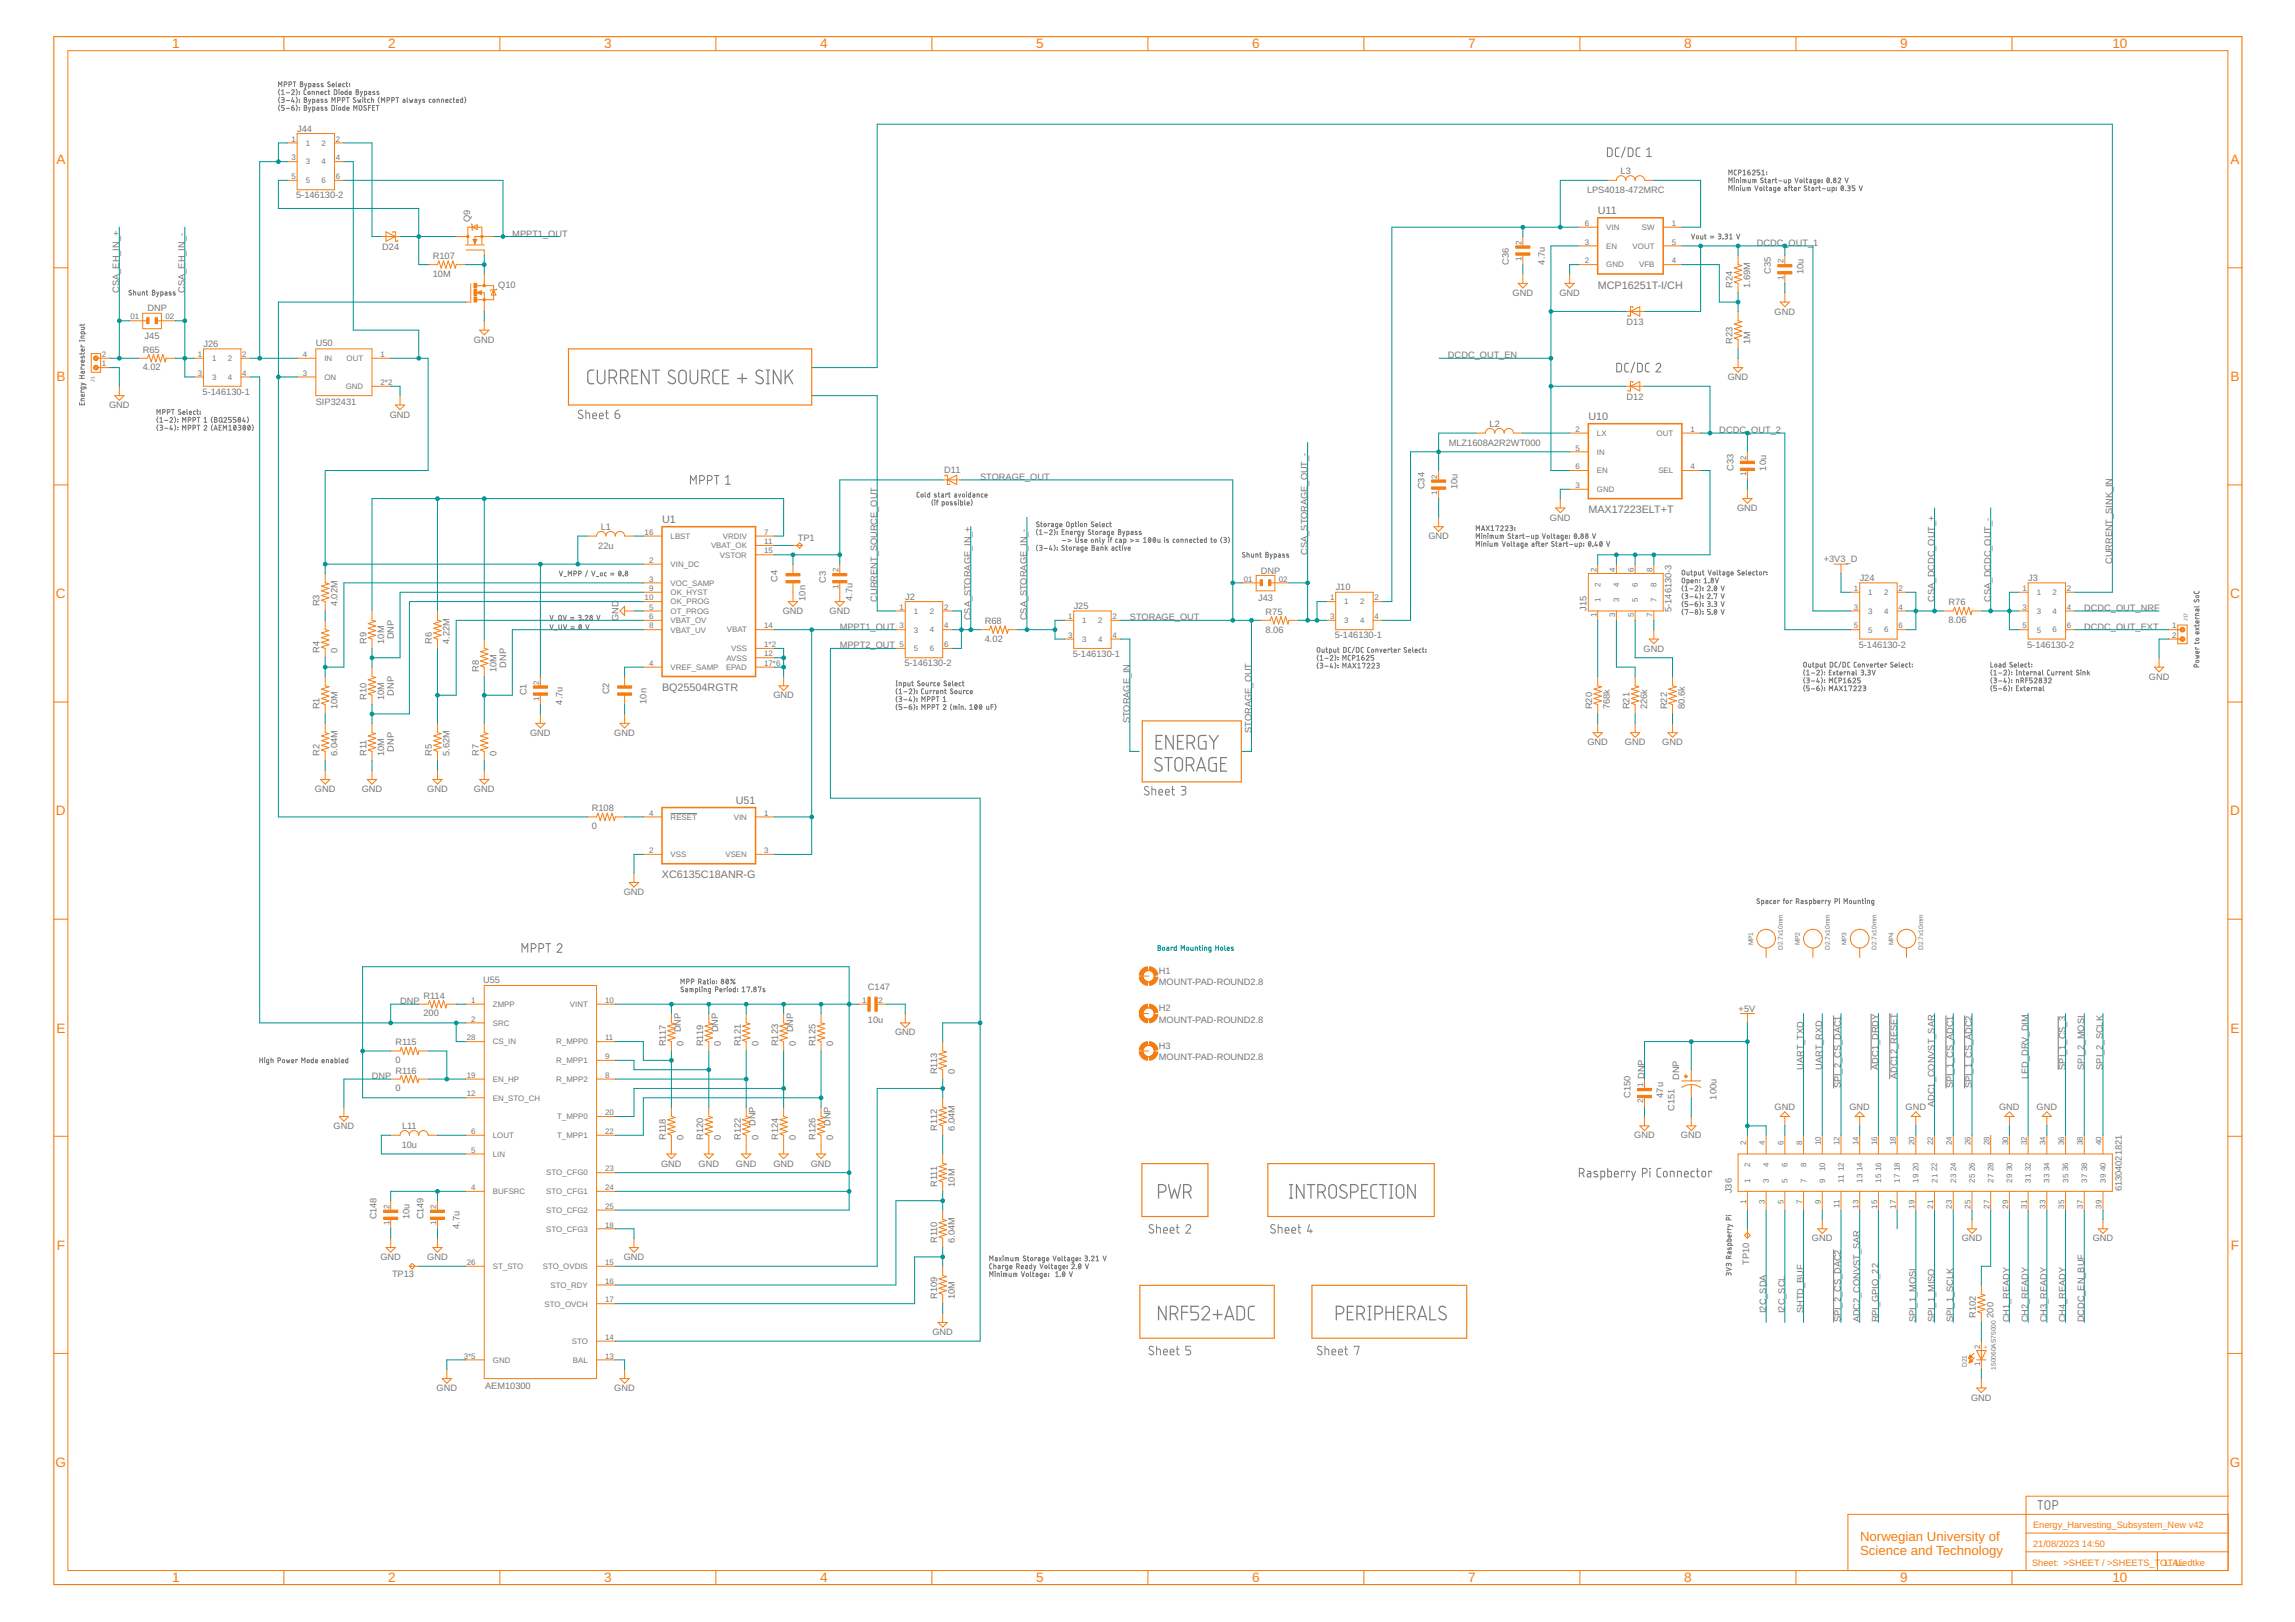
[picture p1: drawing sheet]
<svg xmlns="http://www.w3.org/2000/svg" width="841mm" height="594mm" viewBox="0 0 841 594" stroke-linecap="round" stroke-linejoin="round" font-family="sans-serif">
<defs><g id="words">
<g font-size="5" fill="#f57c10">
<text x="63.1" y="17.7">1</text>
<text x="142.2" y="17.7">2</text>
<text x="221.4" y="17.7">3</text>
<text x="300.5" y="17.7">4</text>
<text x="379.7" y="17.7">5</text>
<text x="458.9" y="17.7">6</text>
<text x="538" y="17.7">7</text>
<text x="617.2" y="17.7">8</text>
<text x="696.3" y="17.7">9</text>
<text x="774.1" y="17.7">10</text>
<text x="20.6" y="60.1">A</text>
<text x="817.4" y="60.1">A</text>
<text x="20.6" y="139.6">B</text>
<text x="817.4" y="139.6">B</text>
<text x="20.5" y="219.1">C</text>
<text x="817.2" y="219.1">C</text>
<text x="20.5" y="298.6">D</text>
<text x="817.2" y="298.6">D</text>
<text x="20.6" y="378.2">E</text>
<text x="817.4" y="378.2">E</text>
<text x="20.8" y="457.7">F</text>
<text x="817.5" y="457.7">F</text>
<text x="20.4" y="537.2">G</text>
<text x="817.1" y="537.2">G</text>
<text x="63.1" y="579.6">1</text>
<text x="142.2" y="579.6">2</text>
<text x="221.4" y="579.6">3</text>
<text x="300.5" y="579.6">4</text>
<text x="379.7" y="579.6">5</text>
<text x="458.9" y="579.6">6</text>
<text x="538" y="579.6">7</text>
<text x="617.2" y="579.6">8</text>
<text x="696.3" y="579.6">9</text>
<text x="774.1" y="579.6">10</text>
</g>
<g font-size="4.8" fill="#f57c10">
<text x="681.6" y="564.4">Norwegian University of</text>
<text x="681.6" y="569.5">Science and Technology</text>
</g>
<g font-size="4" fill="#757575">
<text x="585.5" y="78.4">U11</text>
<text x="585.5" y="105.7">MCP16251T-I/CH</text>
<text x="582.1" y="153.9">U10</text>
<text x="242.6" y="191.6">U1</text>
<text x="582.1" y="188">MAX17223ELT+T</text>
<text x="242.6" y="253.2">BQ25504RGTR</text>
<text x="269.6" y="294.4">U51</text>
<text x="242.6" y="321.8">XC6135C18ANR-G</text>
</g>
<g font-size="3.4" fill="#757575">
<text x="108.9" y="48.2">J44</text>
<text x="593.9" y="63.8">L3</text>
<text x="581.6" y="70.7">LPS4018-472MRC</text>
<text x="108.5" y="72.6">5-146130-2</text>
<text x="172.3" y="81.5" transform="rotate(-90 172.3 81.5)">Q9</text>
<text x="187.7" y="86.6">MPPT1_OUT</text>
<text x="140.1" y="91.6">D24</text>
<text x="158.6" y="94.9">R107</text>
<text x="643.8" y="90.1">DCDC_OUT_1</text>
<text x="158.6" y="101.4">10M</text>
<text x="552.9" y="96.9" transform="rotate(-90 552.9 96.9)">C36</text>
<text x="566.1" y="96.9" transform="rotate(-90 566.1 96.9)">4.7u</text>
<text x="648.9" y="100.3" transform="rotate(-90 648.9 100.3)">C35</text>
<text x="660.9" y="100.3" transform="rotate(-90 660.9 100.3)">10u</text>
<text x="43.7" y="107.2" transform="rotate(-90 43.7 107.2)">CSA_EH_IN_+</text>
<text x="67.7" y="107.2" transform="rotate(-90 67.7 107.2)">CSA_EH_IN_-</text>
<text x="182.6" y="105.5">Q10</text>
<text x="634.9" y="105.5" transform="rotate(-90 634.9 105.5)">R24</text>
<text x="641.4" y="105.5" transform="rotate(-90 641.4 105.5)">1.69M</text>
<text x="554.3" y="108.4">GND</text>
<text x="571.4" y="108.4">GND</text>
<text x="54" y="114.1">DNP</text>
<text x="596.1" y="119">D13</text>
<text x="650.3" y="115.2">GND</text>
<text x="53" y="124">J45</text>
<text x="173.7" y="125.5">GND</text>
<text x="52.3" y="129.2">R65</text>
<text x="74.6" y="127.1">J26</text>
<text x="115.7" y="126.7">U50</text>
<text x="530.6" y="131.2">DCDC_OUT_EN</text>
<text x="634.9" y="126.1" transform="rotate(-90 634.9 126.1)">R23</text>
<text x="641.4" y="126.1" transform="rotate(-90 641.4 126.1)">1M</text>
<text x="52.3" y="135.7">4.02</text>
<text x="633.2" y="139.2">GND</text>
<text x="40" y="149.5">GND</text>
<text x="74.2" y="144.6">5-146130-1</text>
<text x="115.7" y="148.3">SIP32431</text>
<text x="596.1" y="146.5">D12</text>
<text x="142.8" y="153">GND</text>
<text x="545.9" y="156.4">L2</text>
<text x="630.1" y="158.6">DCDC_OUT_2</text>
<text x="530.9" y="163.2">MLZ1608A2R2WT000</text>
<text x="346" y="173.2">D11</text>
<text x="635.2" y="172.3" transform="rotate(-90 635.2 172.3)">C33</text>
<text x="647.2" y="172.3" transform="rotate(-90 647.2 172.3)">10u</text>
<text x="359.2" y="175.8">STORAGE_OUT</text>
<text x="522.1" y="179.2" transform="rotate(-90 522.1 179.2)">C34</text>
<text x="534.1" y="179.2" transform="rotate(-90 534.1 179.2)">10u</text>
<text x="568" y="190.7">GND</text>
<text x="636.6" y="187.2">GND</text>
<text x="220.1" y="194.1">L1</text>
<text x="523.4" y="197.5">GND</text>
<text x="219.2" y="201">22u</text>
<text x="292.3" y="198.1">TP1</text>
<text x="479.2" y="203.2" transform="rotate(-90 479.2 203.2)">CSA_STORAGE_OUT_-</text>
<text x="668.3" y="205.9">+3V3_D</text>
<text x="774.1" y="206.6" transform="rotate(-90 774.1 206.6)">CURRENT_SINK_IN</text>
<text x="284.9" y="213.1" transform="rotate(-90 284.9 213.1)">C4</text>
<text x="302.6" y="213.5" transform="rotate(-90 302.6 213.5)">C3</text>
<text x="462" y="210.1">DNP</text>
<text x="681.5" y="212.8">J24</text>
<text x="743.2" y="212.8">J3</text>
<text x="295.2" y="220" transform="rotate(-90 295.2 220)">10n</text>
<text x="312.4" y="220.1" transform="rotate(-90 312.4 220.1)">4.7u</text>
<text x="321.5" y="220.3" transform="rotate(-90 321.5 220.3)">CURRENT_SOURCE_OUT</text>
<text x="331.7" y="219.7">J2</text>
<text x="461" y="220">J43</text>
<text x="489.5" y="216.2">J10</text>
<text x="708.9" y="220.3" transform="rotate(-90 708.9 220.3)">CSA_DCDC_OUT_+</text>
<text x="714.1" y="221.8">R76</text>
<text x="729.5" y="220.3" transform="rotate(-90 729.5 220.3)">CSA_DCDC_OUT_-</text>
<text x="117.1" y="222.1" transform="rotate(-90 117.1 222.1)">R3</text>
<text x="123.6" y="222.1" transform="rotate(-90 123.6 222.1)">4.02M</text>
<text x="226.7" y="227.5" transform="rotate(-90 226.7 227.5)">GND</text>
<text x="286.8" y="225">GND</text>
<text x="304" y="225">GND</text>
<text x="355.8" y="227.2" transform="rotate(-90 355.8 227.2)">CSA_STORAGE_IN_+</text>
<text x="376.3" y="227.2" transform="rotate(-90 376.3 227.2)">CSA_STORAGE_IN_-</text>
<text x="393.5" y="223.1">J25</text>
<text x="414" y="227.2">STORAGE_OUT</text>
<text x="463.8" y="225.2">R75</text>
<text x="581.4" y="223.8" transform="rotate(-90 581.4 223.8)">J15</text>
<text x="612.6" y="224.1" transform="rotate(-90 612.6 224.1)">5-146130-3</text>
<text x="763.8" y="223.8">DCDC_OUT_NRF</text>
<text x="307.8" y="230.6">MPPT1_OUT</text>
<text x="360.9" y="228.6">R68</text>
<text x="463.8" y="231.7">8.06</text>
<text x="489.1" y="233.7">5-146130-1</text>
<text x="714.1" y="228.2">8.06</text>
<text x="763.8" y="230.6">DCDC_OUT_EXT</text>
<text x="117.1" y="239.2" transform="rotate(-90 117.1 239.2)">R4</text>
<text x="123.6" y="239.2" transform="rotate(-90 123.6 239.2)">0</text>
<text x="134.3" y="235.8" transform="rotate(-90 134.3 235.8)">R9</text>
<text x="140.8" y="235.8" transform="rotate(-90 140.8 235.8)">10M</text>
<text x="144.4" y="234.2" transform="rotate(-90 144.4 234.2)">DNP</text>
<text x="158.3" y="235.8" transform="rotate(-90 158.3 235.8)">R6</text>
<text x="164.8" y="235.8" transform="rotate(-90 164.8 235.8)">4.22M</text>
<text x="307.8" y="237.5">MPPT2_OUT</text>
<text x="360.9" y="235.1">4.02</text>
<text x="602.3" y="238.7">GND</text>
<text x="681.1" y="237.2">5-146130-2</text>
<text x="742.9" y="237.2">5-146130-2</text>
<text x="185.5" y="244.5" transform="rotate(-90 185.5 244.5)">DNP</text>
<text x="331.4" y="244">5-146130-2</text>
<text x="393.1" y="240.6">5-146130-1</text>
<text x="175.4" y="246.1" transform="rotate(-90 175.4 246.1)">R8</text>
<text x="181.9" y="246.1" transform="rotate(-90 181.9 246.1)">10M</text>
<text x="787.5" y="249">GND</text>
<text x="134.3" y="256.4" transform="rotate(-90 134.3 256.4)">R10</text>
<text x="140.8" y="256.4" transform="rotate(-90 140.8 256.4)">10M</text>
<text x="144.4" y="254.8" transform="rotate(-90 144.4 254.8)">DNP</text>
<text x="192.9" y="254.6" transform="rotate(-90 192.9 254.6)">C1</text>
<text x="223.2" y="254.3" transform="rotate(-90 223.2 254.3)">C2</text>
<text x="236.9" y="257.7" transform="rotate(-90 236.9 257.7)">10n</text>
<text x="283.4" y="255.8">GND</text>
<text x="117.1" y="259.8" transform="rotate(-90 117.1 259.8)">R1</text>
<text x="123.6" y="259.8" transform="rotate(-90 123.6 259.8)">10M</text>
<text x="206.1" y="258.1" transform="rotate(-90 206.1 258.1)">4.7u</text>
<text x="583.5" y="259.8" transform="rotate(-90 583.5 259.8)">R20</text>
<text x="589.9" y="259.8" transform="rotate(-90 589.9 259.8)">768k</text>
<text x="597.2" y="259.8" transform="rotate(-90 597.2 259.8)">R21</text>
<text x="603.7" y="259.8" transform="rotate(-90 603.7 259.8)">226k</text>
<text x="610.9" y="259.8" transform="rotate(-90 610.9 259.8)">R22</text>
<text x="617.4" y="259.8" transform="rotate(-90 617.4 259.8)">80.6k</text>
<text x="194.3" y="269.5">GND</text>
<text x="225.1" y="269.5">GND</text>
<text x="414" y="264.9" transform="rotate(-90 414 264.9)">STORAGE_IN</text>
<text x="458.6" y="268.4" transform="rotate(-90 458.6 268.4)">STORAGE_OUT</text>
<text x="144.4" y="275.4" transform="rotate(-90 144.4 275.4)">DNP</text>
<text x="581.7" y="273">GND</text>
<text x="595.4" y="273">GND</text>
<text x="609.2" y="273">GND</text>
<text x="117.1" y="276.9" transform="rotate(-90 117.1 276.9)">R2</text>
<text x="123.6" y="276.9" transform="rotate(-90 123.6 276.9)">6.04M</text>
<text x="134.3" y="276.9" transform="rotate(-90 134.3 276.9)">R11</text>
<text x="140.8" y="276.9" transform="rotate(-90 140.8 276.9)">10M</text>
<text x="158.3" y="276.9" transform="rotate(-90 158.3 276.9)">R5</text>
<text x="164.8" y="276.9" transform="rotate(-90 164.8 276.9)">5.62M</text>
<text x="175.4" y="276.9" transform="rotate(-90 175.4 276.9)">R7</text>
<text x="181.9" y="276.9" transform="rotate(-90 181.9 276.9)">0</text>
<text x="115.4" y="290.1">GND</text>
<text x="132.5" y="290.1">GND</text>
<text x="156.5" y="290.1">GND</text>
<text x="173.7" y="290.1">GND</text>
<text x="216.9" y="297.2">R108</text>
<text x="216.9" y="303.7">0</text>
<text x="228.5" y="327.8">GND</text>
<text x="424.7" y="356.7">H1</text>
<text x="155.2" y="365.8">R114</text>
<text x="177.1" y="360.2">U55</text>
<text x="318" y="362.6">C147</text>
<text x="424.7" y="360.8">MOUNT-PAD-ROUND2.8</text>
<text x="146.6" y="367.8">DNP</text>
<text x="424.7" y="370.4">H2</text>
<text x="637.1" y="370.5">+5V</text>
<text x="155.2" y="372.2">200</text>
<text x="318" y="374.7">10u</text>
<text x="424.7" y="374.5">MOUNT-PAD-ROUND2.8</text>
<text x="144.9" y="382.9">R115</text>
<text x="244" y="383.2" transform="rotate(-90 244 383.2)">R117</text>
<text x="249.5" y="378.1" transform="rotate(-90 249.5 378.1)">DNP</text>
<text x="250.5" y="383.2" transform="rotate(-90 250.5 383.2)">0</text>
<text x="257.7" y="383.2" transform="rotate(-90 257.7 383.2)">R119</text>
<text x="263.2" y="378.1" transform="rotate(-90 263.2 378.1)">DNP</text>
<text x="264.2" y="383.2" transform="rotate(-90 264.2 383.2)">0</text>
<text x="271.4" y="383.2" transform="rotate(-90 271.4 383.2)">R121</text>
<text x="277.9" y="383.2" transform="rotate(-90 277.9 383.2)">0</text>
<text x="285.2" y="383.2" transform="rotate(-90 285.2 383.2)">R123</text>
<text x="290.6" y="378.1" transform="rotate(-90 290.6 378.1)">DNP</text>
<text x="291.6" y="383.2" transform="rotate(-90 291.6 383.2)">0</text>
<text x="298.9" y="383.2" transform="rotate(-90 298.9 383.2)">R125</text>
<text x="305.4" y="383.2" transform="rotate(-90 305.4 383.2)">0</text>
<text x="328" y="379.3">GND</text>
<text x="144.9" y="389.4">0</text>
<text x="424.7" y="388.3">MOUNT-PAD-ROUND2.8</text>
<text x="424.7" y="384.1">H3</text>
<text x="136.3" y="395.2">DNP</text>
<text x="144.9" y="393.2">R116</text>
<text x="343.4" y="393.5" transform="rotate(-90 343.4 393.5)">R113</text>
<text x="349.9" y="393.5" transform="rotate(-90 349.9 393.5)">0</text>
<text x="602.6" y="395.2" transform="rotate(-90 602.6 395.2)">DNP</text>
<text x="615.3" y="395.5" transform="rotate(-90 615.3 395.5)">DNP</text>
<text x="660.9" y="391.8" transform="rotate(-90 660.9 391.8)">UART_TXD</text>
<text x="667.8" y="391.8" transform="rotate(-90 667.8 391.8)">UART_RXD</text>
<text x="688.4" y="391.8" transform="rotate(-90 688.4 391.8)">ADC1_DRDY</text>
<text x="695.2" y="395.2" transform="rotate(-90 695.2 395.2)">ADC12_RESET</text>
<text x="743.2" y="395.2" transform="rotate(-90 743.2 395.2)">LED_DRV_DIM</text>
<text x="756.9" y="391.8" transform="rotate(-90 756.9 391.8)">SPI_1_CS_3</text>
<text x="763.8" y="391.8" transform="rotate(-90 763.8 391.8)">SPI_2_MOSI</text>
<text x="770.6" y="391.8" transform="rotate(-90 770.6 391.8)">SPI_2_SCLK</text>
<text x="144.9" y="399.7">0</text>
<text x="674.6" y="398.6" transform="rotate(-90 674.6 398.6)">SPI_2_CS_DAC1</text>
<text x="715.8" y="398.6" transform="rotate(-90 715.8 398.6)">SPI_1_CS_ADC1</text>
<text x="722.6" y="398.6" transform="rotate(-90 722.6 398.6)">SPI_1_CS_ADC2</text>
<text x="597.5" y="402.1" transform="rotate(-90 597.5 402.1)">C150</text>
<text x="609.5" y="402.1" transform="rotate(-90 609.5 402.1)">47u</text>
<text x="613.6" y="406.8" transform="rotate(-90 613.6 406.8)">C151</text>
<text x="629" y="402.8" transform="rotate(-90 629 402.8)">100u</text>
<text x="650.3" y="406.7">GND</text>
<text x="677.7" y="406.7">GND</text>
<text x="698.3" y="406.7">GND</text>
<text x="708.9" y="405.5" transform="rotate(-90 708.9 405.5)">ADC1_CONVST_SAR</text>
<text x="732.6" y="406.7">GND</text>
<text x="746.3" y="406.7">GND</text>
<text x="122.3" y="413.5">GND</text>
<text x="147.3" y="413.5">L11</text>
<text x="276.9" y="412.4" transform="rotate(-90 276.9 412.4)">DNP</text>
<text x="304.3" y="412.4" transform="rotate(-90 304.3 412.4)">DNP</text>
<text x="244" y="417.5" transform="rotate(-90 244 417.5)">R118</text>
<text x="250.5" y="417.5" transform="rotate(-90 250.5 417.5)">0</text>
<text x="257.7" y="417.5" transform="rotate(-90 257.7 417.5)">R120</text>
<text x="264.2" y="417.5" transform="rotate(-90 264.2 417.5)">0</text>
<text x="271.4" y="417.5" transform="rotate(-90 271.4 417.5)">R122</text>
<text x="277.9" y="417.5" transform="rotate(-90 277.9 417.5)">0</text>
<text x="285.2" y="417.5" transform="rotate(-90 285.2 417.5)">R124</text>
<text x="291.6" y="417.5" transform="rotate(-90 291.6 417.5)">0</text>
<text x="298.9" y="417.5" transform="rotate(-90 298.9 417.5)">R126</text>
<text x="305.4" y="417.5" transform="rotate(-90 305.4 417.5)">0</text>
<text x="343.4" y="414.1" transform="rotate(-90 343.4 414.1)">R112</text>
<text x="349.9" y="414.1" transform="rotate(-90 349.9 414.1)">6.04M</text>
<text x="598.9" y="417">GND</text>
<text x="616" y="417">GND</text>
<text x="147.2" y="420.4">10u</text>
<text x="242.3" y="427.3">GND</text>
<text x="256" y="427.3">GND</text>
<text x="269.7" y="427.3">GND</text>
<text x="283.4" y="427.3">GND</text>
<text x="297.1" y="427.3">GND</text>
<text x="343.4" y="434.6" transform="rotate(-90 343.4 434.6)">R111</text>
<text x="349.9" y="434.6" transform="rotate(-90 349.9 434.6)">10M</text>
<text x="634.7" y="437" transform="rotate(-90 634.7 437)">J36</text>
<text x="777.5" y="436.4" transform="rotate(-90 777.5 436.4)">61304021821</text>
<text x="138" y="446.6" transform="rotate(-90 138 446.6)">C148</text>
<text x="150" y="446.6" transform="rotate(-90 150 446.6)">10u</text>
<text x="155.2" y="446.6" transform="rotate(-90 155.2 446.6)">C149</text>
<text x="168.4" y="450.1" transform="rotate(-90 168.4 450.1)">4.7u</text>
<text x="343.4" y="455.2" transform="rotate(-90 343.4 455.2)">R110</text>
<text x="349.9" y="455.2" transform="rotate(-90 349.9 455.2)">6.04M</text>
<text x="664" y="454.7">GND</text>
<text x="718.9" y="454.7">GND</text>
<text x="766.9" y="454.7">GND</text>
<text x="139.4" y="461.5">GND</text>
<text x="156.5" y="461.5">GND</text>
<text x="228.5" y="461.5">GND</text>
<text x="143.7" y="467.9">TP13</text>
<text x="641" y="463.3" transform="rotate(-90 641 463.3)">TP10</text>
<text x="343.4" y="475.8" transform="rotate(-90 343.4 475.8)">R109</text>
<text x="349.9" y="475.8" transform="rotate(-90 349.9 475.8)">10M</text>
<text x="647.2" y="480.9" transform="rotate(-90 647.2 480.9)">I2C_SDA</text>
<text x="654.1" y="480.9" transform="rotate(-90 654.1 480.9)">I2C_SCL</text>
<text x="660.9" y="480.9" transform="rotate(-90 660.9 480.9)">SHTD_BUF</text>
<text x="674.6" y="484.4" transform="rotate(-90 674.6 484.4)">SPI_2_CS_DAC2</text>
<text x="681.5" y="484.4" transform="rotate(-90 681.5 484.4)">ADC2_CONVST_SAR</text>
<text x="688.4" y="484.4" transform="rotate(-90 688.4 484.4)">RPI_GPIO_22</text>
<text x="702.1" y="484.4" transform="rotate(-90 702.1 484.4)">SPI_1_MOSI</text>
<text x="708.9" y="484.4" transform="rotate(-90 708.9 484.4)">SPI_1_MISO</text>
<text x="715.8" y="484.4" transform="rotate(-90 715.8 484.4)">SPI_1_SCLK</text>
<text x="724" y="482.6" transform="rotate(-90 724 482.6)">R102</text>
<text x="730.5" y="482.6" transform="rotate(-90 730.5 482.6)">200</text>
<text x="736.4" y="484.4" transform="rotate(-90 736.4 484.4)">CH1_READY</text>
<text x="743.2" y="484.4" transform="rotate(-90 743.2 484.4)">CH2_READY</text>
<text x="750.1" y="484.4" transform="rotate(-90 750.1 484.4)">CH3_READY</text>
<text x="756.9" y="484.4" transform="rotate(-90 756.9 484.4)">CH4_READY</text>
<text x="763.8" y="484.4" transform="rotate(-90 763.8 484.4)">DCDC_EN_BUF</text>
<text x="341.7" y="489">GND</text>
<text x="160" y="509.6">GND</text>
<text x="177.8" y="508.7">AEM10300</text>
<text x="225.1" y="509.6">GND</text>
<text x="722.3" y="513">GND</text>
</g>
<g font-size="3.4" fill="#f57c10">
<text x="745" y="559.8">Energy_Harvesting_Subsystem_New v42</text>
<text x="745" y="566.7">21/08/2023</text>
<text x="762.9" y="566.7">14:50</text>
<text x="744.7" y="573.7">Sheet: &gt;SHEET / &gt;SHEETS_TOLT.ALLiedtke</text>
</g>
<g font-size="2.9" fill="#757575">
<text x="106.8" y="51.9">1</text>
<text x="112" y="53.4">1</text>
<text x="117.8" y="53.4">2</text>
<text x="123.1" y="51.9">2</text>
<text x="106.8" y="58.7">3</text>
<text x="123.1" y="58.7">4</text>
<text x="106.8" y="65.6">5</text>
<text x="112" y="60.2">3</text>
<text x="117.8" y="60.2">4</text>
<text x="123.1" y="65.6">6</text>
<text x="112" y="67.1">5</text>
<text x="117.8" y="67.1">6</text>
<text x="580.7" y="82.7">6</text>
<text x="612.6" y="82.7">1</text>
<text x="557.6" y="89.6" transform="rotate(-90 557.6 89.6)">2</text>
<text x="580.7" y="89.6">3</text>
<text x="588.6" y="84.2">VIN</text>
<text x="601.7" y="84.2">SW</text>
<text x="612.6" y="89.6">5</text>
<text x="557.6" y="95.6" transform="rotate(-90 557.6 95.6)">1</text>
<text x="588.6" y="91.1">EN</text>
<text x="598.3" y="91.1">VOUT</text>
<text x="580.7" y="96.4">2</text>
<text x="588.6" y="97.9">GND</text>
<text x="600.7" y="97.9">VFB</text>
<text x="612.6" y="96.4">4</text>
<text x="653.6" y="96.4" transform="rotate(-90 653.6 96.4)">2</text>
<text x="653.6" y="102.4" transform="rotate(-90 653.6 102.4)">1</text>
<text x="47.8" y="117">01</text>
<text x="60.6" y="117">02</text>
<text x="37.4" y="130.7">2</text>
<text x="72.5" y="130.7">1</text>
<text x="88.8" y="130.7">2</text>
<text x="111" y="130.7">4</text>
<text x="139.5" y="130.7">1</text>
<text x="37.4" y="134.2">1</text>
<text x="72.5" y="137.6">3</text>
<text x="77.7" y="132.2">1</text>
<text x="83.5" y="132.2">2</text>
<text x="88.8" y="137.6">4</text>
<text x="111" y="137.6">3</text>
<text x="118.9" y="132.2">IN</text>
<text x="127" y="132.2">OUT</text>
<text x="77.7" y="139.1">3</text>
<text x="83.5" y="139.1">4</text>
<text x="118.9" y="139.1">ON</text>
<text x="126.7" y="142.5">GND</text>
<text x="139.5" y="141">2*2</text>
<text x="577.3" y="158.2">2</text>
<text x="585.2" y="159.7">LX</text>
<text x="607.1" y="159.7">OUT</text>
<text x="619.5" y="158.2">1</text>
<text x="577.3" y="165">5</text>
<text x="585.2" y="166.5">IN</text>
<text x="577.3" y="171.9">6</text>
<text x="585.2" y="173.4">EN</text>
<text x="607.7" y="173.4">SEL</text>
<text x="619.5" y="171.9">4</text>
<text x="639.9" y="168.4" transform="rotate(-90 639.9 168.4)">2</text>
<text x="526.7" y="175.3" transform="rotate(-90 526.7 175.3)">2</text>
<text x="577.3" y="178.7">3</text>
<text x="639.9" y="174.4" transform="rotate(-90 639.9 174.4)">1</text>
<text x="526.7" y="181.3" transform="rotate(-90 526.7 181.3)">1</text>
<text x="585.2" y="180.2">GND</text>
<text x="236.2" y="195.9">16</text>
<text x="245.8" y="197.4">LBST</text>
<text x="264.9" y="197.4">VRDIV</text>
<text x="280" y="195.9">7</text>
<text x="260.6" y="200.8">VBAT_OK</text>
<text x="280" y="199.3">11</text>
<text x="280" y="202.7">15</text>
<text x="237.8" y="206.2">2</text>
<text x="245.8" y="207.7">VIN_DC</text>
<text x="263.8" y="204.2">VSTOR</text>
<text x="307.3" y="209.6" transform="rotate(-90 307.3 209.6)">2</text>
<text x="585" y="209.6" transform="rotate(-90 585 209.6)">2</text>
<text x="591.9" y="209.6" transform="rotate(-90 591.9 209.6)">4</text>
<text x="598.7" y="209.6" transform="rotate(-90 598.7 209.6)">6</text>
<text x="605.6" y="209.6" transform="rotate(-90 605.6 209.6)">8</text>
<text x="237.8" y="213">3</text>
<text x="245.8" y="214.5">VOC_SAMP</text>
<text x="307.3" y="215.6" transform="rotate(-90 307.3 215.6)">1</text>
<text x="455.8" y="213">01</text>
<text x="468.6" y="213">02</text>
<text x="586.5" y="214.8" transform="rotate(-90 586.5 214.8)">2</text>
<text x="593.4" y="214.8" transform="rotate(-90 593.4 214.8)">4</text>
<text x="600.2" y="214.8" transform="rotate(-90 600.2 214.8)">6</text>
<text x="607.1" y="214.8" transform="rotate(-90 607.1 214.8)">8</text>
<text x="236.2" y="219.9">10</text>
<text x="237.8" y="216.4">9</text>
<text x="245.8" y="217.9">OK_HYST</text>
<text x="245.8" y="221.4">OK_PROG</text>
<text x="487.4" y="219.9">1</text>
<text x="492.6" y="221.4">1</text>
<text x="498.4" y="221.4">2</text>
<text x="503.7" y="219.9">2</text>
<text x="586.5" y="220.6" transform="rotate(-90 586.5 220.6)">1</text>
<text x="593.4" y="220.6" transform="rotate(-90 593.4 220.6)">3</text>
<text x="600.2" y="220.6" transform="rotate(-90 600.2 220.6)">5</text>
<text x="607.1" y="220.6" transform="rotate(-90 607.1 220.6)">7</text>
<text x="679.4" y="216.4">1</text>
<text x="684.7" y="217.9">1</text>
<text x="690.4" y="217.9">2</text>
<text x="695.7" y="216.4">2</text>
<text x="741.1" y="216.4">1</text>
<text x="746.4" y="217.9">1</text>
<text x="752.2" y="217.9">2</text>
<text x="757.4" y="216.4">2</text>
<text x="237.8" y="223.3">5</text>
<text x="237.8" y="226.7">6</text>
<text x="245.8" y="224.8">OT_PROG</text>
<text x="329.7" y="223.3">1</text>
<text x="334.9" y="224.8">1</text>
<text x="340.7" y="224.8">2</text>
<text x="345.9" y="223.3">2</text>
<text x="391.4" y="226.7">1</text>
<text x="407.7" y="226.7">2</text>
<text x="487.4" y="226.7">3</text>
<text x="503.7" y="226.7">4</text>
<text x="585" y="225.9" transform="rotate(-90 585 225.9)">1</text>
<text x="591.9" y="225.9" transform="rotate(-90 591.9 225.9)">3</text>
<text x="598.7" y="225.9" transform="rotate(-90 598.7 225.9)">5</text>
<text x="605.6" y="225.9" transform="rotate(-90 605.6 225.9)">7</text>
<text x="679.4" y="223.3">3</text>
<text x="684.7" y="224.8">3</text>
<text x="690.4" y="224.8">4</text>
<text x="695.7" y="223.3">4</text>
<text x="741.1" y="223.3">3</text>
<text x="746.4" y="224.8">3</text>
<text x="752.2" y="224.8">4</text>
<text x="757.4" y="223.3">4</text>
<text x="237.8" y="230.2">8</text>
<text x="245.8" y="228.2">VBAT_OV</text>
<text x="245.8" y="231.7">VBAT_UV</text>
<text x="266.4" y="231.7">VBAT</text>
<text x="280" y="230.2">14</text>
<text x="329.7" y="230.2">3</text>
<text x="334.9" y="231.7">3</text>
<text x="340.7" y="231.7">4</text>
<text x="345.9" y="230.2">4</text>
<text x="391.4" y="233.6">3</text>
<text x="396.6" y="228.2">1</text>
<text x="402.4" y="228.2">2</text>
<text x="407.7" y="233.6">4</text>
<text x="492.6" y="228.2">3</text>
<text x="498.4" y="228.2">4</text>
<text x="679.4" y="230.2">5</text>
<text x="684.7" y="231.7">5</text>
<text x="690.4" y="231.7">6</text>
<text x="695.7" y="230.2">6</text>
<text x="741.1" y="230.2">5</text>
<text x="746.4" y="231.7">5</text>
<text x="752.2" y="231.7">6</text>
<text x="757.4" y="230.2">6</text>
<text x="796" y="230.2">1</text>
<text x="796" y="233.6">2</text>
<text x="267.9" y="238.5">VSS</text>
<text x="280" y="237">1*2</text>
<text x="329.7" y="237">5</text>
<text x="334.9" y="238.5">5</text>
<text x="340.7" y="238.5">6</text>
<text x="345.9" y="237">6</text>
<text x="396.6" y="235.1">3</text>
<text x="402.4" y="235.1">4</text>
<text x="237.8" y="243.9">4</text>
<text x="245.8" y="245.4">VREF_SAMP</text>
<text x="266.1" y="245.4">EPAD</text>
<text x="266.2" y="241.9">AVSS</text>
<text x="280" y="240.4">12</text>
<text x="280" y="243.9">17*6</text>
<text x="197.5" y="250.7" transform="rotate(-90 197.5 250.7)">2</text>
<text x="197.5" y="256.7" transform="rotate(-90 197.5 256.7)">1</text>
<text x="237.8" y="298.7">4</text>
<text x="280" y="298.7">1</text>
<text x="245.8" y="300.2">RESET</text>
<text x="268.9" y="300.2">VIN</text>
<text x="237.8" y="312.4">2</text>
<text x="245.8" y="314">VSS</text>
<text x="265.8" y="314">VSEN</text>
<text x="280" y="312.4">3</text>
<text x="172.7" y="367.3">1</text>
<text x="180.6" y="368.8">ZMPP</text>
<text x="208.8" y="368.8">VINT</text>
<text x="221.8" y="367.3">10</text>
<text x="315.9" y="367.3">1</text>
<text x="321.9" y="367.3">2</text>
<text x="172.7" y="374.2">2</text>
<text x="180.6" y="375.7">SRC</text>
<text x="171.1" y="381">28</text>
<text x="180.6" y="382.5">CS_IN</text>
<text x="203.8" y="382.5">R_MPP0</text>
<text x="221.8" y="381">11</text>
<text x="203.8" y="389.4">R_MPP1</text>
<text x="221.8" y="387.9">9</text>
<text x="171.1" y="394.7">19</text>
<text x="221.8" y="394.7">8</text>
<text x="171.1" y="401.6">12</text>
<text x="180.6" y="396.2">EN_HP</text>
<text x="203.8" y="396.2">R_MPP2</text>
<text x="602.2" y="398.2" transform="rotate(-90 602.2 398.2)">1</text>
<text x="180.6" y="403.1">EN_STO_CH</text>
<text x="602.2" y="404.2" transform="rotate(-90 602.2 404.2)">2</text>
<text x="204.2" y="410">T_MPP0</text>
<text x="221.8" y="408.5">20</text>
<text x="172.7" y="415.3">6</text>
<text x="180.6" y="416.8">LOUT</text>
<text x="204.2" y="416.8">T_MPP1</text>
<text x="221.8" y="415.3">22</text>
<text x="639.9" y="419.5" transform="rotate(-90 639.9 419.5)">2</text>
<text x="646.7" y="419.5" transform="rotate(-90 646.7 419.5)">4</text>
<text x="653.6" y="419.5" transform="rotate(-90 653.6 419.5)">6</text>
<text x="660.4" y="419.5" transform="rotate(-90 660.4 419.5)">8</text>
<text x="667.3" y="419.5" transform="rotate(-90 667.3 419.5)">10</text>
<text x="674.2" y="419.5" transform="rotate(-90 674.2 419.5)">12</text>
<text x="681" y="419.5" transform="rotate(-90 681 419.5)">14</text>
<text x="687.9" y="419.5" transform="rotate(-90 687.9 419.5)">16</text>
<text x="694.7" y="419.5" transform="rotate(-90 694.7 419.5)">18</text>
<text x="701.6" y="419.5" transform="rotate(-90 701.6 419.5)">20</text>
<text x="708.4" y="419.5" transform="rotate(-90 708.4 419.5)">22</text>
<text x="715.3" y="419.5" transform="rotate(-90 715.3 419.5)">24</text>
<text x="722.2" y="419.5" transform="rotate(-90 722.2 419.5)">26</text>
<text x="729" y="419.5" transform="rotate(-90 729 419.5)">28</text>
<text x="735.9" y="419.5" transform="rotate(-90 735.9 419.5)">30</text>
<text x="742.7" y="419.5" transform="rotate(-90 742.7 419.5)">32</text>
<text x="749.6" y="419.5" transform="rotate(-90 749.6 419.5)">34</text>
<text x="756.5" y="419.5" transform="rotate(-90 756.5 419.5)">36</text>
<text x="763.3" y="419.5" transform="rotate(-90 763.3 419.5)">38</text>
<text x="770.2" y="419.5" transform="rotate(-90 770.2 419.5)">40</text>
<text x="172.7" y="422.2">5</text>
<text x="180.6" y="423.7">LIN</text>
<text x="200.2" y="430.5">STO_CFG0</text>
<text x="221.8" y="429">23</text>
<text x="641.4" y="427.4" transform="rotate(-90 641.4 427.4)">2</text>
<text x="648.2" y="427.4" transform="rotate(-90 648.2 427.4)">4</text>
<text x="655.1" y="427.4" transform="rotate(-90 655.1 427.4)">6</text>
<text x="661.9" y="427.4" transform="rotate(-90 661.9 427.4)">8</text>
<text x="668.8" y="429" transform="rotate(-90 668.8 429)">10</text>
<text x="675.7" y="429" transform="rotate(-90 675.7 429)">12</text>
<text x="682.5" y="429" transform="rotate(-90 682.5 429)">14</text>
<text x="689.4" y="429" transform="rotate(-90 689.4 429)">16</text>
<text x="696.2" y="429" transform="rotate(-90 696.2 429)">18</text>
<text x="703.1" y="429" transform="rotate(-90 703.1 429)">20</text>
<text x="710" y="429" transform="rotate(-90 710 429)">22</text>
<text x="716.8" y="429" transform="rotate(-90 716.8 429)">24</text>
<text x="723.7" y="429" transform="rotate(-90 723.7 429)">26</text>
<text x="730.5" y="429" transform="rotate(-90 730.5 429)">28</text>
<text x="737.4" y="429" transform="rotate(-90 737.4 429)">30</text>
<text x="744.2" y="429" transform="rotate(-90 744.2 429)">32</text>
<text x="751.1" y="429" transform="rotate(-90 751.1 429)">34</text>
<text x="758" y="429" transform="rotate(-90 758 429)">36</text>
<text x="764.8" y="429" transform="rotate(-90 764.8 429)">38</text>
<text x="771.7" y="429" transform="rotate(-90 771.7 429)">40</text>
<text x="172.7" y="435.9">4</text>
<text x="180.6" y="437.4">BUFSRC</text>
<text x="200.2" y="437.4">STO_CFG1</text>
<text x="221.8" y="435.9">24</text>
<text x="641.4" y="433.2" transform="rotate(-90 641.4 433.2)">1</text>
<text x="648.2" y="433.2" transform="rotate(-90 648.2 433.2)">3</text>
<text x="655.1" y="433.2" transform="rotate(-90 655.1 433.2)">5</text>
<text x="662" y="433.2" transform="rotate(-90 662 433.2)">7</text>
<text x="668.8" y="433.2" transform="rotate(-90 668.8 433.2)">9</text>
<text x="675.7" y="433.2" transform="rotate(-90 675.7 433.2)">11</text>
<text x="682.5" y="433.2" transform="rotate(-90 682.5 433.2)">13</text>
<text x="689.4" y="433.2" transform="rotate(-90 689.4 433.2)">15</text>
<text x="696.2" y="433.2" transform="rotate(-90 696.2 433.2)">17</text>
<text x="703.1" y="433.2" transform="rotate(-90 703.1 433.2)">19</text>
<text x="710" y="433.2" transform="rotate(-90 710 433.2)">21</text>
<text x="716.8" y="433.2" transform="rotate(-90 716.8 433.2)">23</text>
<text x="723.7" y="433.2" transform="rotate(-90 723.7 433.2)">25</text>
<text x="730.5" y="433.2" transform="rotate(-90 730.5 433.2)">27</text>
<text x="737.4" y="433.2" transform="rotate(-90 737.4 433.2)">29</text>
<text x="744.2" y="433.2" transform="rotate(-90 744.2 433.2)">31</text>
<text x="751.1" y="433.2" transform="rotate(-90 751.1 433.2)">33</text>
<text x="758" y="433.2" transform="rotate(-90 758 433.2)">35</text>
<text x="764.8" y="433.2" transform="rotate(-90 764.8 433.2)">37</text>
<text x="771.7" y="433.2" transform="rotate(-90 771.7 433.2)">39</text>
<text x="142.7" y="442.7" transform="rotate(-90 142.7 442.7)">2</text>
<text x="159.8" y="442.7" transform="rotate(-90 159.8 442.7)">2</text>
<text x="221.8" y="442.7">25</text>
<text x="639.9" y="441.1" transform="rotate(-90 639.9 441.1)">1</text>
<text x="646.7" y="441.1" transform="rotate(-90 646.7 441.1)">3</text>
<text x="653.6" y="441.1" transform="rotate(-90 653.6 441.1)">5</text>
<text x="660.4" y="441.1" transform="rotate(-90 660.4 441.1)">7</text>
<text x="667.3" y="441.1" transform="rotate(-90 667.3 441.1)">9</text>
<text x="674.2" y="442.5" transform="rotate(-90 674.2 442.5)">11</text>
<text x="681" y="442.7" transform="rotate(-90 681 442.7)">13</text>
<text x="687.9" y="442.7" transform="rotate(-90 687.9 442.7)">15</text>
<text x="694.7" y="442.7" transform="rotate(-90 694.7 442.7)">17</text>
<text x="701.6" y="442.7" transform="rotate(-90 701.6 442.7)">19</text>
<text x="708.4" y="442.7" transform="rotate(-90 708.4 442.7)">21</text>
<text x="715.3" y="442.7" transform="rotate(-90 715.3 442.7)">23</text>
<text x="722.2" y="442.7" transform="rotate(-90 722.2 442.7)">25</text>
<text x="729" y="442.7" transform="rotate(-90 729 442.7)">27</text>
<text x="735.9" y="442.7" transform="rotate(-90 735.9 442.7)">29</text>
<text x="742.7" y="442.7" transform="rotate(-90 742.7 442.7)">31</text>
<text x="749.6" y="442.7" transform="rotate(-90 749.6 442.7)">33</text>
<text x="756.5" y="442.7" transform="rotate(-90 756.5 442.7)">35</text>
<text x="763.3" y="442.7" transform="rotate(-90 763.3 442.7)">37</text>
<text x="770.2" y="442.7" transform="rotate(-90 770.2 442.7)">39</text>
<text x="142.7" y="448.7" transform="rotate(-90 142.7 448.7)">1</text>
<text x="159.8" y="448.7" transform="rotate(-90 159.8 448.7)">1</text>
<text x="200.2" y="444.2">STO_CFG2</text>
<text x="221.8" y="449.6">18</text>
<text x="200.2" y="451.1">STO_CFG3</text>
<text x="171.1" y="463.3">26</text>
<text x="180.6" y="464.8">ST_STO</text>
<text x="198.9" y="464.8">STO_OVDIS</text>
<text x="221.8" y="463.3">15</text>
<text x="201.8" y="471.7">STO_RDY</text>
<text x="221.8" y="470.2">16</text>
<text x="199.6" y="478.5">STO_OVCH</text>
<text x="221.8" y="477">17</text>
<text x="221.8" y="490.7">14</text>
<text x="169.9" y="497.6">3*5</text>
<text x="209.5" y="492.2">STO</text>
<text x="221.8" y="497.6">13</text>
<text x="725.6" y="494.2" transform="rotate(-90 725.6 494.2)">2</text>
<text x="180.6" y="499.1">GND</text>
<text x="210" y="499.1">BAL</text>
<text x="725.6" y="500.2" transform="rotate(-90 725.6 500.2)">1</text>
</g>
<g font-size="2.4" fill="#757575">
<text x="642.4" y="346.3" transform="rotate(-90 642.4 346.3)">MP1</text>
<text x="653.4" y="347.9" transform="rotate(-90 653.4 347.9)">D2.7x10mm</text>
<text x="659.6" y="346.3" transform="rotate(-90 659.6 346.3)">MP2</text>
<text x="670.5" y="347.9" transform="rotate(-90 670.5 347.9)">D2.7x10mm</text>
<text x="676.7" y="346.3" transform="rotate(-90 676.7 346.3)">MP3</text>
<text x="687.7" y="347.9" transform="rotate(-90 687.7 347.9)">D2.7x10mm</text>
<text x="693.8" y="346.3" transform="rotate(-90 693.8 346.3)">MP4</text>
<text x="704.8" y="347.9" transform="rotate(-90 704.8 347.9)">D2.7x10mm</text>
<text x="720.7" y="500.8" transform="rotate(-90 720.7 500.8)">D21</text>
<text x="731.4" y="501.6" transform="rotate(-90 731.4 501.6)">150060AS75000</text>
</g>
<text font-size="2.4" fill="#f57c10" x="728.4" y="493.9" transform="rotate(-90 728.4 493.9)">+</text>
<g font-size="1.9" fill="#757575">
<text x="34.7" y="139.8" transform="rotate(-90 34.7 139.8)">J1</text>
<text x="801.6" y="227.5" transform="rotate(-90 801.6 227.5)">J17</text>
</g>
</g></defs>
<g fill="none" stroke="#757575" stroke-width=".37">
<path d="M102.1 31.8v-1.8l.6 1 .6-1v1.8M102.5 32.7a1.68 1.68 0 0 0 0 2.1M102.5 35.5a1.68 1.68 0 0 0 0 2.2M102.5 38.4a1.68 1.68 0 0 0 0 2.2M103.2 35.8h.6a.39 .39 0 0 1 .4 .3 .39 .39 0 0 1-.4 .4h-.4M103.2 33.3l.5-.4v1.7M103.2 34.6h1M103.7 36.5a.5 .5 0 0 1 .5 .5 .5 .5 0 0 1-.5 .5h-.5M104.2 31h.5a.49 .49 0 0 0 .5-.5 .49 .49 0 0 0-.5-.5h-.5v1.8M104.2 38.6h-1v.8h.6a.51 .51 0 0 1 .4 .5 .51 .51 0 0 1-.4 .5h-.6M104.9 34h1.2M104.9 36.8h1.2"/>
<path d="M104.9 39.7h1.2M105.9 31h.5a.49 .49 0 0 0 .5-.5 .49 .49 0 0 0-.5-.5h-.5v1.8M106.8 33.3a.49 .49 0 0 1 .7-.4 .49 .49 0 0 1 .2 .8l-.9 .9h1M106.8 39.4h.6a.51 .51 0 0 1 .5 .6 .51 .51 0 0 1-.6 .4 .51 .51 0 0 1-.5-.5zM107.3 35.8l-.5 1.3h1M107.4 30h1M107.5 36.7v.8M107.7 38.6l-.7 .3-.2 .5M107.9 30v1.8M108.5 32.7a1.68 1.68 0 0 1 0 2.1M108.5 35.5a1.68 1.68 0 0 1 0 2.2M108.5 38.4a1.68 1.68 0 0 1 0 2.2"/>
<path d="M109.7 33.6h.1M109.7 34.4h.1M109.7 36.5h.1M109.7 37.3h.1M109.7 39.4h.1M110 30h.5a.39 .39 0 0 1 .4 .4 .39 .39 0 0 1-.4 .4 .5 .5 0 0 1 .5 .5 .5 .5 0 0 1-.5 .5h-.5zM110 30.8h.5M111.5 35.8h.5a.39 .39 0 0 1 .4 .3 .39 .39 0 0 1-.4 .4 .5 .5 0 0 1 .5 .5 .5 .5 0 0 1-.5 .5h-.5zM111.5 38.6h.5a.39 .39 0 0 1 .4 .4 .39 .39 0 0 1-.4 .4 .5 .5 0 0 1 .5 .5 .5 .5 0 0 1-.5 .5h-.5zM111.5 36.5h.5M111.5 39.4h.5M111.6 30.6l.4 1.2"/>
<path d="M112.2 32.9h-.5l-.3 .4v1.1l.8 .2M112.4 30.6l-.6 1.8h-.2M112.9 33.6l.3-.1a.66 .66 0 0 1 .5 .5 .66 .66 0 0 1-.3 .6l-.5-.2zM113.1 36.3l.4 1.2M113.1 39.2l.4 1.2M113.1 31.8l.8-.2-.1-1h-.7v1.8M113.9 36.3l-.6 1.8h-.2M113.9 39.2l-.6 1.8h-.2M114.4 34.6v-1.1l.7 .1 .1 1M114.6 37.5l.7-.2-.1-.9-.6-.1v1.8M114.7 30.6l.7 .2v1l-.7-.2v-.4l.7-.1M116 34.6v-1.1l.8 .1v1"/>
<path d="M116.1 36.3l.7 .2v1l-.7-.1v-.4l.7-.2M116.1 39.2l.7 .2v1l-.7-.1v-.5l.7-.1M116.9 30.7l-.6-.1-.1 .3 .6 .4 .1 .4h-.7M117.6 34.1h.7a.41 .41 0 0 0-.2-.6 .41 .41 0 0 0-.5 .4v.7h.7M118.3 36.4h-.5l-.2 .3 .7 .4 .1 .3h-.8M118.3 39.3l-.5-.1-.2 .3 .7 .5 .1 .3h-.8M118.4 30.7l-.6-.1-.1 .3 .7 .4v.4h-.7M119.7 33.5h-.5l-.1 .3v.8h.6M119.8 36.4h-.5l-.2 .3 .7 .4 .1 .3h-.8M119.8 39.3l-.5-.1-.2 .3 .7 .5 .1 .3h-.8M120.2 33.5h.6M120.4 32.9l.1 1.6 .3 .1"/>
<path d="M120.9 30.1l-.6-.1-.2 .4 .7 .6a.49 .49 0 0 1 0 .8 .49 .49 0 0 1-.8-.3M121.6 38.6l.7 .1 .3 .3v1.1l-.3 .3h-.7zM121.6 37.5v-1.7l.6 .9 .6-.9v1.7M121.7 31.2h.8a.41 .41 0 0 0-.3-.6 .41 .41 0 0 0-.5 .4l.1 .7 .7 .1M122.5 32.9h.6l.3 .3 .1 1-.4 .4h-.6zM123.2 30v1.5l.3 .3M123.3 38.6h.1M123.4 39.2v1.2M123.7 36.7h.5a.5 .5 0 0 0 .5-.5 .5 .5 0 0 0-.5-.4h-.5v1.7M124.1 31.2h.8a.41 .41 0 0 0-.3-.6 .41 .41 0 0 0-.5 .4l.1 .7 .7 .1M124.2 39.3l.3-.1a.66 .66 0 0 1 .4 .6 .66 .66 0 0 1-.3 .6l-.5-.2zM124.2 32.9h.1"/>
<path d="M124.2 32.9v.1M124.2 33h.1M124.2 33.5v1.1M125.1 33.6l.2-.1a.66 .66 0 0 1 .5 .5 .66 .66 0 0 1-.3 .6l-.5-.2zM125.4 36.7h.5a.5 .5 0 0 0 .5-.5 .5 .5 0 0 0-.5-.4h-.5v1.7M126.3 30.6h-.5l-.2 .3 .1 .8 .6 .1M126.3 38.6v1.8h-.6l-.1-1 .7-.2M126.8 30.6h.6M127 35.8h1M127 30v1.6l.4 .2M127.1 39.8h.8a.41 .41 0 0 0-.3-.6 .41 .41 0 0 0-.5 .4l.1 .7 .7 .1M127.2 32.9v1.7h-.6l-.2-1 .8-.1"/>
<path d="M127.5 35.8v1.7M128 34.1h.8a.42 .42 0 0 0-.3-.6 .42 .42 0 0 0-.5 .4l.1 .7h.7M128 30.8h.1M128 31.5h.1M130.3 35.9l-.6-.1-.2 .3 .7 .7a.49 .49 0 0 1 0 .8 .49 .49 0 0 1-.8-.3M130.5 32.9h.5a.39 .39 0 0 1 .4 .4 .39 .39 0 0 1-.4 .4 .5 .5 0 0 1 .5 .5 .5 .5 0 0 1-.5 .4h-.5zM130.5 33.7h.5M131.1 36.3l.3 1.2 .3-.8 .3 .8 .2-1.2M131.7 38.8h.8l.1 1.1a.49 .49 0 0 1-.5 .5 .49 .49 0 0 1-.5-.5zM132.1 33.5l.4 1.1M132.9 33.5l-.8 1.7M132.9 35.8h.1"/>
<path d="M132.9 36.3v1.2M133.5 36.3h.6M133.6 34.6l.7-.1-.1-1h-.6v1.7M133.7 35.8v1.5l.4 .2M134.2 38.8l-.2-.1a.41 .41 0 0 0-.6 .1 .41 .41 0 0 0 .1 .6l.6 .3a.42 .42 0 0 1 .1 .5 .42 .42 0 0 1-.5 .2l-.4-.2M135 39.4h.8M135.1 33.5l.7 .1v1l-.7-.1v-.4l.7-.1M135.4 36.3l-.7 .3 .1 .8 .6 .1M135.8 38.6h-.8v1.8M136.1 36.3l.8 .2v1M136.1 35.8v1.7M136.5 39.4h.6"/>
<path d="M137.3 33.5h-.5l-.2 .3 .8 .4v.3h-.8M137.3 38.6h-.8v1.8h.8M137.8 38.6h1M138.3 38.6v1.8M138.8 33.5h-.5l-.2 .3 .8 .4v.3h-.8M139 35.5a1.68 1.68 0 0 0 0 2.2M139.8 37.5v-1.7l.6 .9 .5-.9v1.7M141.8 36.7h.5a.5 .5 0 0 0 .5-.5 .5 .5 0 0 0-.5-.4h-.5v1.7M143.6 36.7h.5a.5 .5 0 0 0 .5-.5 .5 .5 0 0 0-.5-.4h-.5v1.7M145.1 35.8h1M145.6 35.8v1.7M147.7 36.3l.5 .1 .2 .2v.9h-.6l-.1-.5 .7-.2"/>
<path d="M149.2 35.8v1.4l.3 .3M150.1 36.3l.3 1.2 .3-.8 .3 .8 .3-1.2M152 36.3l.7 .3v.9h-.6l-.1-.5 .7-.2M153.4 36.3l.4 1.2M154.2 36.3l-.6 1.8h-.2M155.6 36.4h-.6l-.1 .3 .7 .4v.3h-.7M158 36.3l-.5 .1-.2 .2 .1 .8 .6 .1M158.7 36.4l.3-.1a.66 .66 0 0 1 .5 .6 .66 .66 0 0 1-.3 .6l-.5-.2zM160.2 37.5v-1.2l.7 .2 .1 1M161.8 37.5v-1.2l.7 .2 .1 1M163.3 36.9h.8a.42 .42 0 0 0-.2-.5 .42 .42 0 0 0-.6 .3l.1 .7 .7 .1M165.5 36.3l-.7 .3 .1 .8 .6 .1"/>
<path d="M166 36.3h.6M166.2 35.8v1.5l.4 .2M167.3 36.9h.8a.42 .42 0 0 0-.3-.5 .42 .42 0 0 0-.5 .3l.1 .7 .7 .1M169.5 35.8v1.7h-.6l-.1-1 .7-.2M170.3 35.5a1.68 1.68 0 0 1 0 2.2M109.7 40.2h.1M114.6 40.4l.7-.2-.1-.9-.6-.1v1.8M129.6 40.4v-1.8l.6 1 .6-1v1.8M589 54.2h1.1l.7 .6v1.9l-.7 .6h-1.1zM593.4 54.2l-1.2 .1-.2 .6 .1 2.2 1.3 .2M595.6 53.8l-1.4 3.9M596.7 54.2h1.1l.6 .6v1.9l-.6 .6h-1.1z"/>
<path d="M601 54.2h-.9l-.5 .7 .1 2.2 1.3 .2M603.4 57.3h1.8M603.4 54.9l.9-.7v3.1M633.6 64.1v-1.8l.6 1 .5-1v1.8M633.6 67v-1.8l.6 .9 .5-.9v1.8M633.6 69.8v-1.7l.6 .9 .5-.9v1.7M635.5 65.2h.1M635.5 68.1h.1M635.5 65.8v1.2M635.5 68.6v1.2M636.3 67v-1.2l.8 .1v1.1M636.3 69.8v-1.2l.8 .2v1"/>
<path d="M636.4 62.3h-.6l-.2 .4v1.1l.8 .3M637.1 63.3h.5a.49 .49 0 0 0 .5-.5 .49 .49 0 0 0-.5-.5h-.5v1.8M637.8 65.2h.1M637.8 68.1h.1M637.8 65.8v1.2M637.8 68.6v1.2M638.6 68.6v1l.3 .2h.5v-1.2M638.6 67v-1.2h1.1l.1 1.2M638.7 62.7l.5-.4v1.8M638.7 64.1h1M639.2 65.8v1.2M640.2 69.8v-1.2l1.1 .1 .1 1.1"/>
<path d="M640.5 63.1h.6a.49 .49 0 0 1 .3 .5 .49 .49 0 0 1-.5 .5 .49 .49 0 0 1-.4-.5zM640.7 65.8v1l.3 .2h.5v-1.2M640.8 68.6v1.2M641.2 62.3l-.4 .1-.3 .7M642.2 62.7a.49 .49 0 0 1 .7-.4 .49 .49 0 0 1 .1 .8l-.8 1h1M642.3 67v-1.2h1.1l.1 1.2M642.9 65.8v1.2M643.1 68.1l.6 1.7 .5-1.7M644.9 62.3h-1v.8h.6a.51 .51 0 0 1 .4 .5 .51 .51 0 0 1-.4 .5h-.6M645 68.7l.3-.1a.67 .67 0 0 1 .1 1.2l-.5-.2zM645.6 64.1h1M645.6 62.7l.5-.4v1.8"/>
<path d="M646.1 65.3l-.2-.1a.42 .42 0 0 0-.6 .1 .42 .42 0 0 0 .1 .6l.6 .3a.48 .48 0 0 1-.1 .8 .48 .48 0 0 1-.7-.3M646.4 68.1v1.4l.3 .3M646.7 65.8h.6M646.9 65.2v1.6l.4 .2M647.1 68.6h.6M647.3 68.1v1.4l.4 .3M647.4 63h.1M647.4 63.8h.1M648 65.8l.7 .1v1.1l-.7-.2v-.4l.7-.1M648.5 68.6l.7 .2v1l-.7-.1v-.4l.7-.2M650.2 66l-.6-.2v1.2M650.6 65.8h.6"/>
<path d="M650.7 69.8l-.7-.2 .1-.9 .6-.1v1.5l-.7 .3M650.7 65.2l.1 1.6 .4 .2M651.5 69.2h.8a.41 .41 0 0 0-.3-.5 .41 .41 0 0 0-.5 .3l.1 .7 .7 .1M651.8 66.3h1.2M653.8 65.8v.9l.3 .3h.5v-1.2M654 68.6l.7 .2v1l-.7-.1v-.4l.7-.2M655.4 68.6h.6M655.4 67l.8-.2-.1-1h-.7v1.7M656 68.1l-.4 .1v1.6M656.3 68.6h.6M656.5 68.1v1.5l.4 .2M657.5 69.2h.8a.42 .42 0 0 0-.2-.5 .42 .42 0 0 0-.6 .3l.1 .7 .7 .1"/>
<path d="M657.8 65.2l.5 1.8 .6-1.8M659.7 65.9h.6l.1 .6a.39 .39 0 0 1-.4 .5 .39 .39 0 0 1-.4-.5zM659.7 68.8l-.6-.2v1.2M661.1 65.2v1.5l.3 .3M661.8 65.8h.6M662 65.2v1.5l.4 .3M662 68.2l-.6-.1-.2 .3 .7 .7a.48 .48 0 0 1 0 .8 .48 .48 0 0 1-.8-.3M662.6 68.6h.6M662.9 68.1v1.5l.3 .2M663.2 65.8l.7 .3v.9l-.6-.1-.1-.5 .7-.1M664 68.6l.7 .2v1l-.7-.1v-.4l.7-.2M665.4 67l-.7-.2 .1-1h.6v1.4l-.7 .3"/>
<path d="M666.1 68.8l-.6-.2v1.2M666.2 66.4h.8a.41 .41 0 0 0-.3-.6 .41 .41 0 0 0-.5 .3l.1 .8 .7 .1M666.5 68.6h.6M666.7 68.1v1.5l.4 .2M667.8 65.9h.1M667.8 66.7h.1M667.8 69.1h1.2M669.6 65.3l.2-.1a.89 .89 0 0 1 .6 .9 .89 .89 0 0 1-.6 .8l-.4-.8zM669.8 68.6v1l.3 .2h.5v-1.2M670.3 65.6l-.8 .9M671.1 67h.1M671.4 69.8l.7-.2-.1-.9-.6-.1v1.8"/>
<path d="M672.9 68.8h.1M672.9 69.6h.1M673.6 65.6a.48 .48 0 0 1 .7-.4 .48 .48 0 0 1 .1 .8l-.8 1h1M674.8 68.2l.2-.1a.9 .9 0 0 1 .6 .8 .9 .9 0 0 1-.6 .9l-.4-.5zM675.5 68.4l-.8 1M676.1 65.2l.6 1.8 .6-1.8M676.3 69.7h.1M677 68.1h.6a.39 .39 0 0 1 .4 .3 .39 .39 0 0 1-.4 .4h-.4M677.5 68.8a.5 .5 0 0 1 .5 .5 .5 .5 0 0 1-.5 .5h-.5M679.7 68.1h-.9v.7h.6a.51 .51 0 0 1 .4 .5 .51 .51 0 0 1-.4 .5h-.6M681.3 68.1l.6 1.7 .6-1.7M619.8 85.7l.6 1.8 .6-1.8"/>
<path d="M621.8 86.4h.5l.1 .7a.39 .39 0 0 1-.3 .4 .39 .39 0 0 1-.4-.4zM623.2 86.3v1l.3 .2h.5v-1.2M624.6 86.3h.6M624.8 85.7v1.6l.4 .2M626.8 87.1h1.2M626.8 86.5h1.2M629.7 85.7h.6a.39 .39 0 0 1 .4 .4 .39 .39 0 0 1-.4 .4h-.4M630.2 86.5a.5 .5 0 0 1 .5 .5 .5 .5 0 0 1-.5 .5h-.5M631.3 87.5h.1M632.1 85.7h.6a.39 .39 0 0 1 .4 .4 .39 .39 0 0 1-.4 .4h-.4M632.6 86.5a.5 .5 0 0 1 .5 .5 .5 .5 0 0 1-.5 .5h-.5M633.8 86.1l.5-.4v1.8"/>
<path d="M633.8 87.5h1M636.4 85.7l.6 1.8 .6-1.8M29.7 119.9h1.2l-.2 .8h-1M29.7 118.7v.6M30.9 118.7l-.2 .4h-1.6M48.1 106.5a.44 .44 0 0 0-.7-.1 .44 .44 0 0 0 .1 .7l.5 .3a.45 .45 0 0 1 .1 .6 .45 .45 0 0 1-.7 0l-.2-.2M48.9 106.9l.8 .2v1M48.9 106.3v1.8M50.5 106.9l.1 1 .2 .2h.6v-1.2M52.2 108.1v-1.2l.7 .2 .1 1M53.6 106.9h.6M53.8 106.3v1.5l.4 .3"/>
<path d="M55.8 106.3h.5a.4 .4 0 0 1 .4 .4 .4 .4 0 0 1-.4 .4 .5 .5 0 0 1 .5 .5 .5 .5 0 0 1-.5 .5h-.5zM55.8 107.1h.5M57.4 106.9l.4 1.2M58.2 106.9l-.8 1.8M58.9 108.1l.8-.2-.1-1h-.7v1.8M60.5 106.9l.7 .2v1l-.7-.1v-.5l.7-.1M62.7 107l-.6-.1-.1 .3 .6 .4 .1 .4h-.7M64.2 107l-.6-.1-.1 .3 .7 .5v.3h-.7M29.1 124.6v.4M29.1 138.6h1.8M29.1 137.6h1.8M29.1 124.8h1.8"/>
<path d="M29.7 129.2v.6M29.7 133.3l1.2 .4-1.2 .4M29.8 130.5l-.1 .6 .3 .1 .5-.7 .3-.1v.8M29.9 137.6v1M29.9 126.4l-.2 .6h1.2M29.9 134.6l-.2 .6h1.2M30.2 136.1l.1 .7 .6-.1v-.6h-.9l-.3 .1v.5M30.9 131.9l-.1 .7-.7 .1a.42 .42 0 0 1-.4-.5 .42 .42 0 0 1 .6-.3v.8M30.9 129.2l-.2 .4h-1.6M30.9 127.8l-.1 .7-.7 .1a.41 .41 0 0 1-.4-.5 .41 .41 0 0 1 .6-.3v.8M30.9 123.1h-.9l-.3 .3v.5h1.2M30.9 122.3l-.2-.8-.9 .1-.1 .7h1.8"/>
<path d="M30.9 124.6v.4M592.5 133.1h1.1l.6 .6v1.9l-.6 .6h-1.1zM596.8 133.1l-1.1 .1-.3 .6 .1 2.1 1.3 .3M599 132.7l-1.4 3.9M600.1 133.1h1.1l.6 .6v1.9l-.6 .6h-1.1zM604.4 133.1l-1.1 .1-.3 .6 .1 2.1 1.3 .3M606.8 133.8a.87 .87 0 0 1 1.3-.7 .87 .87 0 0 1 .3 1.4l-1.6 1.7h1.8M29.1 147.5v.8h1.8v-.8M29.7 140.3l1.8 .7M29.9 147.7v.6M29.9 143.1l-.2 .6h1.2M30.9 146h-.9l-.3 .3v.5h1.2"/>
<path d="M30.9 144.4l-.1 .8h-.7a.42 .42 0 0 1-.4-.5 .42 .42 0 0 1 .6-.3v.8M30.9 141.8l-.2 .7-1-.1v-.6h1.5l.3 .7M30.9 140.7l-1.2 .3M57.5 151.8v-1.8l.6 1 .6-1v1.8M57.9 152.7a1.68 1.68 0 0 0 0 2.2M57.9 155.6a1.68 1.68 0 0 0 0 2.1M58.6 155.7h.6a.4 .4 0 0 1 .4 .4 .4 .4 0 0 1-.4 .4h-.4M58.6 153.3l.5-.4v1.8M58.6 154.7h1M59.1 156.5a.5 .5 0 0 1 .5 .5 .5 .5 0 0 1-.5 .5h-.5M59.6 151h.5a.5 .5 0 0 0 .5-.5 .5 .5 0 0 0-.5-.5h-.5v1.8M60.3 154h1.2"/>
<path d="M60.3 156.8h1.2M61.3 151h.5a.5 .5 0 0 0 .5-.5 .5 .5 0 0 0-.5-.5h-.5v1.8M62.3 153.3a.49 .49 0 0 1 .7-.4 .49 .49 0 0 1 .1 .8l-.8 1h1M62.7 155.7l-.4 1.4h1M62.8 150h1M63 156.7v.8M63.4 150v1.8M64 152.7a1.75 1.75 0 0 1 0 2.2M64 155.6a1.75 1.75 0 0 1 0 2.1M65.1 153.6h.1M65.1 154.4h.1M65.1 156.5h.1"/>
<path d="M65.1 157.3h.1M66.2 150.1a.46 .46 0 0 0-.6-.1 .46 .46 0 0 0-.1 .6l.6 .4a.42 .42 0 0 1 .2 .6 .42 .42 0 0 1-.6 .1l-.4-.2M66.9 154.7v-1.8l.6 1 .6-1v1.8M66.9 157.5v-1.8l.6 1 .6-1v1.8M67 151.2h.8a.41 .41 0 0 0-.3-.6 .41 .41 0 0 0-.5 .4l.1 .7 .7 .1M68.5 150v1.6l.3 .2M69 153.9h.5a.5 .5 0 0 0 .5-.5 .5 .5 0 0 0-.5-.5h-.5v1.8M69 156.7h.5a.5 .5 0 0 0 .5-.5 .5 .5 0 0 0-.5-.5h-.5v1.8M69.4 151.2h.8a.41 .41 0 0 0-.3-.6 .41 .41 0 0 0-.5 .4l.1 .7 .7 .1M70.7 153.9h.5a.5 .5 0 0 0 .5-.5 .5 .5 0 0 0-.5-.5h-.5v1.8M70.7 156.7h.5a.5 .5 0 0 0 .5-.5 .5 .5 0 0 0-.5-.5h-.5v1.8M71.6 150.6h-.5l-.2 .3 .1 .8 .6 .1"/>
<path d="M72.1 150.6h.6M72.2 152.9h1M72.2 155.7h1M72.3 150v1.6l.4 .2M72.7 152.9v1.8M72.7 155.7v1.8M73.3 150.7h.1M73.3 151.5h.1M74.8 156.1a.49 .49 0 0 1 .7-.3 .49 .49 0 0 1 .1 .7l-.8 1h1M74.8 154.7h1M74.8 153.3l.5-.4v1.8M77.9 152.7a1.68 1.68 0 0 0 0 2.2"/>
<path d="M77.9 155.6a1.68 1.68 0 0 0 0 2.1M78.4 157.5l.6-1.8 .6 1.8M78.6 157.1h.9M78.6 152.9h.5a.4 .4 0 0 1 .4 .4 .4 .4 0 0 1-.4 .4 .5 .5 0 0 1 .5 .5 .5 .5 0 0 1-.5 .5h-.5zM78.6 153.7h.5M80.3 156.5h.6M80.5 153.1h.7l.1 1.1a.5 .5 0 0 1-.5 .4 .5 .5 0 0 1-.5-.4zM81.1 155.7h-.8v1.8h.8M81.1 154.3l.4 .4M81.8 157.5v-1.8l.6 1 .6-1v1.8M82 153.3a.49 .49 0 0 1 .7-.4 .49 .49 0 0 1 .2 .8l-.9 1h1M83.8 157.5h1"/>
<path d="M83.8 156.1l.5-.4v1.8M84.8 152.9h-1v.8h.6a.51 .51 0 0 1 .4 .5 .51 .51 0 0 1-.4 .5h-.6M85.8 155.9l.1-.1a.89 .89 0 0 1 .7 .8 .89 .89 0 0 1-.7 .9l-.3-.9zM86.4 156.1l-.7 1M86.5 152.9h-1v.8h.6a.51 .51 0 0 1 .4 .5 .51 .51 0 0 1-.4 .5h-.6M87.3 155.7h.6a.4 .4 0 0 1 .4 .4 .4 .4 0 0 1-.4 .4h-.4M87.4 153l.2-.1a.89 .89 0 0 1 .6 .9 .89 .89 0 0 1-.6 .8l-.4-.8zM87.8 156.5a.5 .5 0 0 1 .5 .5 .5 .5 0 0 1-.5 .5h-.5M88.1 153.3l-.8 1M89.2 155.9l.2-.1a.9 .9 0 0 1 .6 .8 .9 .9 0 0 1-.6 .9l-.4-.9zM89.3 152.9l-.4 1.4h1M89.6 153.9v.8"/>
<path d="M89.9 156.1l-.8 1M90.6 152.7a1.75 1.75 0 0 1 0 2.2M91 155.9l.1-.1a.89 .89 0 0 1 .6 .8 .89 .89 0 0 1-.6 .9l-.4-.9zM91.6 156.1l-.8 1M92.4 155.6a1.68 1.68 0 0 1 0 2.1M253 177.4v-3.2l1.1 1.8 1-1.8v3.2M256.4 176h.9a.88 .88 0 0 0 .9-.9 .88 .88 0 0 0-.9-.9h-.9v3.2M259.2 176h.9a.88 .88 0 0 0 .9-.9 .88 .88 0 0 0-.9-.9h-.9v3.2M261.7 174.2h1.8M262.6 174.2v3.2M265.9 174.9l.9-.7v3.2M265.9 177.4h1.7"/>
<path d="M336.8 180.3h-.5l-.2 .4v1.1l.7 .3M337.6 181h.6l.1 .7a.39 .39 0 0 1-.4 .4 .39 .39 0 0 1-.4-.4zM339 180.3v1.5l.3 .3M340.7 180.3v1.8h-.6l-.2-1 .8-.2M341.9 183a1.68 1.68 0 0 0 0 2.2M342.5 183.2h.1M342.6 183.8v1.2M343.1 181l-.6-.1-.1 .3 .7 .5v.3h-.7M343.2 183.8h.6M343.7 180.9h.6M343.8 183.2l-.4 .2v1.6M343.9 180.3l.1 1.6 .3 .2"/>
<path d="M345.1 180.9h.5l.2 .3v.9h-.6l-.1-.6 .7-.1M345.2 185l.8-.2-.1-1h-.7v1.8M346.9 183.9h.5l.1 .7a.39 .39 0 0 1-.4 .4 .39 .39 0 0 1-.3-.4zM347.2 181.1v-.2h-.6v1.2M347.6 180.9h.6M347.8 180.3v1.6l.4 .2M348.9 183.9l-.4-.1-.3 .3 .8 .4v.4h-.8M349.9 180.9h.5l.1 .3v.9h-.6l-.1-.6 .7-.1M350.4 183.9l-.4-.1-.3 .3 .8 .4v.4h-.8M351.2 183.2h.1M351.2 183.8v1.2M351.3 180.9l.4 1.2 .3-1.2"/>
<path d="M352 183.2v1.8l.6-.1 .2-.9-.8-.2M352.8 181h.6l.1 .7a.39 .39 0 0 1-.4 .4 .39 .39 0 0 1-.4-.4zM353.5 183.2v1.5l.3 .3M354.1 180.3h.1M354.2 180.9v1.2M354.4 184.4h.8a.41 .41 0 0 0-.3-.6 .41 .41 0 0 0-.5 .4l.1 .7 .7 .1M355.7 180.3v1.8h-.6l-.2-1 .8-.2M355.9 183a1.75 1.75 0 0 1 0 2.2M356.5 180.9l.7 .3v.9h-.6l-.1-.6 .7-.1M358.1 182.1v-1.2l.7 .1 .1 1.1M360.3 180.9h-.5l-.2 .3 .1 .8 .6 .1M360.9 181.5h.8a.42 .42 0 0 0-.3-.6 .42 .42 0 0 0-.5 .4l.1 .7 .7 .1"/>
<path d="M380.2 193.8a1.75 1.75 0 0 0 0 2.2M380.2 199.6a1.75 1.75 0 0 0 0 2.2M380.7 191.3a.46 .46 0 0 0-.6-.1 .46 .46 0 0 0-.1 .6l.6 .4a.42 .42 0 0 1 .2 .5 .42 .42 0 0 1-.6 .2l-.4-.2M380.9 199.8h.6a.4 .4 0 0 1 .4 .4 .4 .4 0 0 1-.4 .4h-.4M380.9 194.4l.5-.4v1.8M380.9 195.8h1M381.3 191.7h.6M381.5 191.1l.1 1.6 .3 .2M382.7 195.1h1.1M384.6 194.4a.49 .49 0 0 1 .7-.4 .49 .49 0 0 1 .1 .8l-.8 1h1M384.7 191.9v-.2h-.6v1.2M385 199.8l-.4 1.4h1"/>
<path d="M385.4 191.7h.5l.2 .3v.9h-.6l-.2-.5 .8-.2M386.3 193.8a1.68 1.68 0 0 1 0 2.2M386.3 199.6a1.68 1.68 0 0 1 0 2.2M387.4 194.8h.1M387.4 195.6h.1M387.6 192.9l-.8-.2 .2-1h.6v1.5l-.1 .3h-.6M388.4 192.3h.8a.42 .42 0 0 0-.3-.5 .42 .42 0 0 0-.5 .3l.1 .7 .7 .1M389.2 194.8h.6M389.4 198h1.1M390 199.9a.45 .45 0 0 0-.6-.1 .45 .45 0 0 0-.2 .6l.7 .4a.49 .49 0 0 1-.1 .8 .49 .49 0 0 1-.7-.3M390 194h-.8v1.8h.8M390.7 195.8v-1.2l.7 .2 .1 1"/>
<path d="M390.8 199.8v1.6l.4 .2M390.9 191.3h.8l.1 1.1a.5 .5 0 0 1-.5 .5 .5 .5 0 0 1-.5-.5zM391.3 197.5l1.2 .5-1.2 .5M392.2 195.2h.8a.41 .41 0 0 0-.3-.6 .41 .41 0 0 0-.5 .4l.1 .7 .7 .1M392.6 192.9l.8-.2-.1-.9-.7-.1v1.8M394 191.7h.5M394.1 191.1l.1 1.6 .3 .2M394.3 196.9v1.3a.49 .49 0 0 0 .4 .5 .49 .49 0 0 0 .5-.5v-1.3M394.4 194.8v-.2h-.6v1.2M395.2 191.1h.1M395.2 191.7v1.2M395.7 195.8l-.7-.2 .1-1h.6v1.5l-.1 .3h-.6"/>
<path d="M396 191.9h.6l.1 .6a.39 .39 0 0 1-.4 .4 .39 .39 0 0 1-.4-.4zM396.5 194.6l.3 1.2M396.7 197.6l-.4-.1-.3 .3 .7 .4 .1 .4h-.8M397.2 194.6l-.7 1.8M397.4 192.9v-1.2l.8 .2v1M397.5 198.1h.8a.41 .41 0 0 0-.3-.6 .41 .41 0 0 0-.5 .4l.1 .7 .7 .1M399.6 194.2a.45 .45 0 0 0-.6-.2 .45 .45 0 0 0-.1 .7l.7 .4a.49 .49 0 0 1-.1 .7 .49 .49 0 0 1-.7-.2M400.2 199.8h.5a.4 .4 0 0 1 .4 .4 .4 .4 0 0 1-.4 .4 .5 .5 0 0 1 .5 .5 .5 .5 0 0 1-.5 .5h-.5zM400.3 194.6h.6M400.5 194v1.6l.4 .2M400.8 191.3a.46 .46 0 0 0-.7-.1 .46 .46 0 0 0-.1 .6l.7 .4a.42 .42 0 0 1 .1 .5 .42 .42 0 0 1-.6 .2l-.3-.2M401.5 198.7v-1.2l.7 .1 .1 1.1"/>
<path d="M401.5 192.3h.8a.41 .41 0 0 0-.3-.5 .41 .41 0 0 0-.5 .3l.1 .7 .7 .1M403.1 191.1v1.6l.3 .2M403.1 196.9v1.5l.3 .3M403.7 194.8v-.2h-.6v1.2M403.9 197.5l.4 1.2M403.9 192.3h.8a.42 .42 0 0 0-.2-.5 .42 .42 0 0 0-.6 .3l.1 .7 .7 .1M404.3 194.6l.7 .3v.9h-.6l-.1-.6 .7-.1M404.7 197.5l-.8 1.8M405 199.8v1.8M406.1 191.7l-.7 .3 .1 .8 .6 .1M406.2 196.9h.1M406.3 197.5v1.2"/>
<path d="M406.6 195.8l-.8-.2 .2-1h.6v1.5l-.2 .3h-.5M406.6 191.7h.6M406.8 191.1v1.6l.4 .2M406.9 197.5h.6M407.3 195.2h.8a.41 .41 0 0 0-.3-.6 .41 .41 0 0 0-.5 .4l.1 .7 .7 .1M407.5 196.9l-.4 .2v1.6M409.6 197.5l-.7 .3v.8l.7 .1M409.9 194h.4a.4 .4 0 0 1 .4 .4 .4 .4 0 0 1-.4 .4 .49 .49 0 0 1 .5 .5 .49 .49 0 0 1-.5 .5h-.4zM409.9 194.8h.4M410.3 197.5l.7 .3v.9l-.6-.1-.1-.5 .7-.1M410.3 199.8v1.6l.4 .2M411.3 199.8h.1"/>
<path d="M411.4 194.6l.4 1.2M411.8 198.7l.8-.2-.1-1h-.7v1.8M412.2 194.6l-.6 1.8h-.2M412.9 195.8l.8-.2-.1-1h-.7v1.8M414.3 197.5l1.1 .5-1.1 .5M414.5 194.6l.7 .3v.9h-.6l-.1-.6 .7-.1M416.2 198.3h1.2M416.2 197.7h1.2M416.7 194.7l-.6-.1-.1 .3 .7 .5v.3h-.7M418.2 194.7l-.6-.1-.1 .3 .7 .5v.3h-.7M419.1 198.7h1M419.1 197.3l.5-.4v1.8"/>
<path d="M421 197l.2-.1a.9 .9 0 0 1 .6 .9 .9 .9 0 0 1-.6 .8l-.4-.8zM421.7 197.3l-.8 1M422.8 197l.1-.1a.89 .89 0 0 1 .6 .9 .89 .89 0 0 1-.6 .8l-.4-.8zM423.4 197.3l-.8 1M424.3 197.5v1l.3 .2h.5v-1.2M426.7 196.9h.1M426.8 197.5v1.2M428.2 197.6l-.6-.1-.1 .3 .7 .4v.4h-.7M430.6 197.5h-.5l-.2 .3 .1 .8 .6 .1M432.8 198.7v-1.2l.7 .1 .1 1.1M434.4 198.7v-1.2l.7 .1 .1 1.1M435.9 198.1h.8a.42 .42 0 0 0-.3-.6 .42 .42 0 0 0-.5 .4l.1 .7 .7 .1"/>
<path d="M438.1 197.5l-.7 .3 .1 .8 .6 .1M438.6 197.5h.6M438.8 196.9v1.6l.4 .2M439.8 198.1h.8a.42 .42 0 0 0-.2-.6 .42 .42 0 0 0-.6 .4l.1 .7 .7 .1M442.1 196.9v1.8l-.6-.1-.1-.9 .7-.2M443.7 197.5h.6M443.9 196.9v1.6l.4 .2M445 197.6h.6l.1 .7a.39 .39 0 0 1-.4 .4 .39 .39 0 0 1-.4-.4zM447.8 196.7a1.75 1.75 0 0 0 0 2.2M448.5 196.9h.6a.4 .4 0 0 1 .3 .4 .4 .4 0 0 1-.3 .4h-.5M448.9 197.7a.49 .49 0 0 1 .5 .5 .49 .49 0 0 1-.5 .5h-.4M450.1 196.7a1.75 1.75 0 0 1 0 2.2"/>
<path d="M541 194.4v-1.8l.6 1 .6-1v1.8M541 197.2v-1.7l.6 .9 .6-.9v1.7M542.9 194.4l.6-1.8 .6 1.8M542.9 195.6h.1M543 198.3h.1M543 196v1.2M543 198.9v1.2M543 193.9h.9M543.7 197.2v-1.2l.8 .2v1M544.6 192.6l1.2 1.8M545.2 195.6h.1M545.3 198.3h.1"/>
<path d="M545.3 196v1.2M545.3 198.9v1.2M545.8 192.6l-1.2 1.8M546 198.9v1l.3 .2h.5v-1.2M546.1 197.2v-1.2l1.1 .1v1.1M546.4 193l.5-.4v1.8M546.4 194.4h1M546.7 196v1.2M548.1 196v1.1l.3 .1h.5v-1.2M548.2 192.8v-.2h.9l-.4 1.8M548.3 198.9v1.2M549.7 197.2v-1.2l1.1 .1 .1 1.1"/>
<path d="M549.9 193a.49 .49 0 0 1 .7-.4 .49 .49 0 0 1 .1 .8l-.8 1h1M550.3 196v1.2M550.5 198.3l.6 1.8 .6-1.8M551.6 193a.49 .49 0 0 1 .7-.4 .49 .49 0 0 1 .2 .8l-.9 1h1M552.4 199.1h.6l.1 .6a.39 .39 0 0 1-.4 .4 .39 .39 0 0 1-.4-.4zM553.4 192.6h.6a.4 .4 0 0 1 .3 .4 .4 .4 0 0 1-.3 .4h-.4M553.5 195.6a.45 .45 0 0 0-.6-.1 .45 .45 0 0 0-.2 .6l.7 .4a.49 .49 0 0 1-.1 .8 .49 .49 0 0 1-.7-.3M553.8 198.3v1.5l.3 .3M553.8 193.4a.49 .49 0 0 1 .5 .5 .49 .49 0 0 1-.5 .5h-.4M554.1 196h.6M554.3 195.5v1.6l.4 .1M554.6 198.9h.6"/>
<path d="M554.8 198.3v1.6l.4 .2M555.1 193.4h.1M555.1 194.1h.1M555.4 196l.7 .3v.9h-.6l-.1-.5 .7-.1M555.9 198.9l.7 .3v.9h-.6l-.1-.5 .7-.2M557.6 196.3v-.3h-.6v1.2M558 196h.6M558.2 195.5v1.6l.4 .1M558.9 199.5h.8a.41 .41 0 0 0-.3-.5 .41 .41 0 0 0-.5 .3l.1 .7 .7 .1M559.2 196.6h1.2M561.2 196l.1 1.1 .2 .1h.5v-1.2M561.4 198.9l.7 .3v.9h-.6l-.1-.5 .7-.2"/>
<path d="M562.8 198.9h.6M562.8 197.2l.8-.1-.1-1-.7-.1v1.8M563.4 198.3l-.4 .2v1.6M563.7 198.9h.6M563.9 198.3v1.6l.4 .2M565 199.5h.8a.41 .41 0 0 0-.3-.5 .41 .41 0 0 0-.5 .3l.1 .7 .7 .1M565.2 195.5l.6 1.7 .6-1.7M567.1 196.2h.6l.1 .6a.39 .39 0 0 1-.4 .4 .39 .39 0 0 1-.4-.4zM567.1 199.1v-.2h-.6v1.2M568.5 195.5v1.6l.3 .1M569.3 196h.5M569.4 198.5a.45 .45 0 0 0-.6-.1 .45 .45 0 0 0-.1 .6l.6 .4a.49 .49 0 0 1 0 .7 .49 .49 0 0 1-.7-.2"/>
<path d="M569.5 195.5v1.6l.3 .1M570.1 198.9h.6M570.3 198.3v1.6l.4 .2M570.6 196l.7 .3v.9h-.6l-.1-.5 .7-.1M571.4 198.9l.7 .3v.9h-.6l-.1-.5 .7-.2M572.8 197.2l-.7-.1 .1-1 .6-.1v1.5l-.1 .3h-.5M573.5 199.1v-.2h-.6v1.2M573.6 196.6h.8a.41 .41 0 0 0-.3-.5 .41 .41 0 0 0-.5 .3l.1 .7 .7 .1M573.9 198.9h.6M574.1 198.3v1.6l.4 .2M575.1 197h.1M575.1 196.2h.1"/>
<path d="M575.2 199.4h1.2M577.1 195.6l.1-.1a.89 .89 0 0 1 .7 .9 .89 .89 0 0 1-.7 .8l-.3-.9zM577.2 198.9v.9l.3 .3h.5v-1.2M577.7 195.9l-.7 .9M578.5 197.2h.1M580.3 199.9h.1M580.3 199.1h.1M582.3 198.5l.1-.1a.89 .89 0 0 1 .6 .8 .89 .89 0 0 1-.6 .9l-.4-.9zM582.9 198.7l-.8 1M583.5 195.5l.6 1.7 .7-1.7M584.9 198.3l-.4 1.4h.9M585.2 199.3v.8"/>
<path d="M586.4 198.5l.1-.1a.89 .89 0 0 1 .7 .8 .89 .89 0 0 1-.7 .9l-.3-.9zM587.1 198.7l-.8 1M588.7 198.3l.6 1.8 .6-1.8M205 209.2l.5 1.7 .6-1.7M206.7 211.2h.8M208.2 210.9v-1.7l.6 1 .6-1v1.7M210.3 210.2h.5a.5 .5 0 0 0 .5-.5 .5 .5 0 0 0-.5-.5h-.5v1.7M212 210.2h.5a.5 .5 0 0 0 .5-.5 .5 .5 0 0 0-.5-.5h-.5v1.7M215.3 209l-.8 2.2M216.8 209.2l.6 1.7 .6-1.7M218.6 211.2h.8M222.2 209.8l-.7 .3 .1 .8h.6"/>
<path d="M223.8 210.6h1.2M223.8 210h1.2M226.9 209.3l.1-.1a.9 .9 0 0 1 .6 .9 .9 .9 0 0 1-.6 .8l-.3-.8zM227.5 209.6l-.7 1M228.3 210.9h.1M381.4 200.6a.5 .5 0 0 1 .5 .5 .5 .5 0 0 1-.5 .5h-.5M382.7 200.9h1.1M385.3 200.8v.8M387.4 200.5h.1M387.4 201.3h.1M390.6 200.4h.6M391.9 200.5h.6l.1 .7a.39 .39 0 0 1-.4 .4 .39 .39 0 0 1-.4-.4z"/>
<path d="M394 200.6v-.2h-.6v1.2M394.6 200.4l.7 .3v.9l-.6-.1-.1-.5 .7-.1M396.9 201.6l-.8-.2 .2-1h.6v1.5l-.7 .3M397.7 201h.7a.41 .41 0 0 0-.2-.6 .41 .41 0 0 0-.5 .4v.7l.7 .1M400.2 200.6h.5M401.9 200.4l.7 .3v.9l-.6-.1-.1-.5 .7-.1M403.4 201.6v-1.2l.8 .1v1.1M405.4 200.7l.4 .9M405.8 200.4l-.8 .6M407.5 200.4l.7 .3v.9l-.6-.1-.1-.5 .7-.1M409.6 200.4l-.7 .3 .1 .8 .6 .1M410.1 200.4h.6"/>
<path d="M411.4 200.4v1.2M412 200.4l.4 1.2 .4-1.2M413.4 201h.8a.42 .42 0 0 0-.3-.6 .42 .42 0 0 0-.5 .4l.1 .7 .7 .1M456.1 202.5l-.6-.1-.2 .3 .8 .6a.49 .49 0 0 1-.1 .8 .49 .49 0 0 1-.7-.2M457 202.9l.7 .2 .1 1M457 202.3v1.8M458.6 202.9v.9l.3 .3h.5v-1.2M460.2 204.1v-1.2l.7 .2 .1 1M461.6 202.9h.6M461.8 202.3v1.6l.4 .2M463.9 202.3h.5a.4 .4 0 0 1 .4 .4 .4 .4 0 0 1-.4 .4 .49 .49 0 0 1 .4 .5 .49 .49 0 0 1-.4 .5h-.5zM463.9 203.1h.5"/>
<path d="M465.4 202.9l.4 1.2M466.2 202.9l-.6 1.8h-.2M466.9 204.1l.8-.2-.1-1h-.7v1.8M468.5 202.9l.7 .3v.9h-.6l-.1-.6 .7-.1M470.7 203l-.6-.1-.1 .3 .7 .5v.3h-.7M472.2 203l-.6-.1-.1 .3 .7 .5v.3h-.7M541 200.1v-1.8l.6 1 .6-1v1.8M543.7 200.1v-1.2l.8 .2v1M547.7 200.1v-1.2l1.1 .1 .1 1.1M558.1 200.1l-.7-.2 .2-1h.5v1.5l-.6 .3M578.8 200.1l.8-.2-.1-.9-.7-.1v1.8M583.7 200.1h.1"/>
<path d="M616.5 209h.8l.1 1.1a.5 .5 0 0 1-.5 .5 .5 .5 0 0 1-.5-.5zM616.5 211.9h.8l.1 1.1a.5 .5 0 0 1-.5 .5 .5 .5 0 0 1-.5-.5zM616.8 214.4a1.68 1.68 0 0 0 0 2.2M616.8 217.3a1.68 1.68 0 0 0 0 2.2M617.5 217.5h.6a.4 .4 0 0 1 .4 .4 .4 .4 0 0 1-.4 .4h-.4M617.5 215l.5-.4v1.8M617.5 216.4h1M618 218.3a.49 .49 0 0 1 .5 .5 .49 .49 0 0 1-.5 .4h-.5M618.2 209.4v1l.3 .2h.5v-1.2M618.2 213.5l.8-.2-.2-1h-.6v1.8M619.3 215.7h1.1M619.3 218.6h1.1"/>
<path d="M619.6 209.4h.6M619.7 212.9h.8a.42 .42 0 0 0-.3-.6 .42 .42 0 0 0-.5 .4l.1 .7 .7 .1M619.8 208.8v1.6l.3 .2M620.1 210.6h.1M620.9 210.6l.8-.2-.2-.9-.6-.1v1.8M621.2 215a.49 .49 0 0 1 .7-.4 .49 .49 0 0 1 .1 .8l-.8 1h1M621.2 213.5v-1.2l.8 .1v1.1M621.6 217.5l-.4 1.4h1M621.9 218.5v.7M622.4 209.4l.1 1 .2 .2h.5v-1.2M622.8 212.4h.1M622.8 213.3h.1"/>
<path d="M622.9 214.4a1.68 1.68 0 0 1 0 2.2M622.9 217.3a1.68 1.68 0 0 1 0 2.2M623.9 209.4h.6M624.1 215.3h.1M624.1 216.1h.1M624.1 218.2h.1M624 219v.1M624 219h.1M624.1 208.8v1.6l.4 .2M624.1 219v.1M624.5 213.5h1M624.5 212.1l.5-.4v1.8"/>
<path d="M625.7 215a.49 .49 0 0 1 .7-.4 .49 .49 0 0 1 .2 .8l-.9 1h1M625.7 217.9a.49 .49 0 0 1 .7-.4 .49 .49 0 0 1 .2 .8l-.9 .9h1M625.9 208.8l.6 1.8 .6-1.8M626.2 213.5h.1M627.4 216.4h.1M627.4 219.2h.1M627.9 209.5l.2-.1a.66 .66 0 0 1 .5 .6 .66 .66 0 0 1-.3 .6l-.5-.2zM628.2 217.7v-.2h.9l-.5 1.7M628.4 214.7l.1-.1a.9 .9 0 0 1 .6 .9 .9 .9 0 0 1-.6 .8l-.3-.5zM628.6 211.7l.6 1.8 .6-1.8M629.1 215l-.9 1M629.3 208.8v1.5l.3 .3"/>
<path d="M630 209.4h.6M630.2 208.8v1.6l.4 .2M630.7 214.6l.6 1.8 .6-1.8M630.7 217.5l.6 1.7 .6-1.7M631.4 209.4h.5l.1 .3v.9h-.6l-.1-.5 .7-.2M633.6 210.6l-.8-.2 .2-1h.6v1.5l-.7 .3M634.4 210h.8a.42 .42 0 0 0-.3-.6 .42 .42 0 0 0-.5 .4l.1 .7 .7 .1M637.6 209a.46 .46 0 0 0-.6-.1 .46 .46 0 0 0-.1 .6l.6 .4a.48 .48 0 0 1 0 .7 .48 .48 0 0 1-.7-.2M638.4 210h.8a.41 .41 0 0 0-.3-.6 .41 .41 0 0 0-.5 .4l.1 .7 .7 .1M639.9 208.8v1.5l.3 .3M640.8 210h.8a.42 .42 0 0 0-.3-.6 .42 .42 0 0 0-.5 .4l.1 .7 .7 .1M643 209.4l-.7 .3 .1 .8 .6 .1"/>
<path d="M643.5 209.4h.6M643.7 208.8v1.6l.4 .2M644.9 209.5l.2-.1a.66 .66 0 0 1 .5 .6 .66 .66 0 0 1-.3 .6l-.5-.2zM646.9 209.6l-.6-.2v1.2M647.4 209.6h.1M647.4 210.4h.1M804 216.6l.1 .5 .3 .3 1.2-.1 .2-.7M804.2 219.6a.45 .45 0 0 0-.1 .6 .45 .45 0 0 0 .6 .2l.4-.7a.49 .49 0 0 1 .7 .1 .49 .49 0 0 1-.2 .7M804.8 218.2l.6-.1a.39 .39 0 0 1 .4 .4 .39 .39 0 0 1-.4 .4l-.6-.2zM201.5 225.4l.6 1.7 .6-1.7M201.5 228.8l.6 1.8 .6-1.8M203.3 227.3h.8"/>
<path d="M203.3 230.8h.8M204.8 228.8v1.3a.5 .5 0 0 0 .5 .5 .5 .5 0 0 0 .5-.5v-1.3M204.9 225.5h.7l.1 1.2a.49 .49 0 0 1-.5 .4 .49 .49 0 0 1-.5-.4zM206.4 225.4l.6 1.7 .6-1.7M206.5 228.8l.6 1.8 .6-1.8M209.1 226.7h1.2M209.1 226.1h1.2M209.3 230.2h1.1M209.3 229.6h1.1M212 225.4h.6a.39 .39 0 0 1 .4 .4 .39 .39 0 0 1-.4 .3h-.4M212.3 228.9l.1-.1a.89 .89 0 0 1 .7 .9 .89 .89 0 0 1-.7 .8l-.3-.8zM212.5 226.1a.5 .5 0 0 1 .5 .5 .5 .5 0 0 1-.5 .5h-.5"/>
<path d="M213 229.2l-.8 1M213.7 227.1h.1M214.4 225.7a.49 .49 0 0 1 .7-.3 .49 .49 0 0 1 .2 .7l-.9 1h1M214.7 228.8l.5 1.8 .7-1.8M218.7 225.4l.6 1.7 .6-1.7M482.8 237.3h.8l.1 1.1a.5 .5 0 0 1-.5 .5 .5 .5 0 0 1-.5-.5zM483.1 239.8a1.68 1.68 0 0 0 0 2.2M484.5 237.7v1.1l.3 .1h.4v-1.2M485.9 237.7h.6M486.1 237.2v1.6l.4 .1M487.2 238.9l.8-.1-.2-1-.6-.1v1.8M488.7 237.7v1.1l.3 .1h.5v-1.2"/>
<path d="M489.1 239.8a1.75 1.75 0 0 1 0 2.2M490.1 237.7h.6M490.3 237.2v1.6l.4 .1M492.4 237.2h.6l.3 .3v1.1l-.3 .3h-.6zM494.9 237.2h-.5l-.2 .4v1.1l.7 .2M496.3 237l-.8 2.1M497 237.2h.7l.3 .3v1.1l-.3 .3h-.7zM499.6 237.2h-.5l-.3 .4 .1 1.1 .7 .2M502 237.2h-.6l-.2 .4v1.1l.8 .2M502.7 237.9l.3-.2a.66 .66 0 0 1 .4 .6 .66 .66 0 0 1-.2 .6l-.6-.2zM504.2 238.9v-1.2l.7 .2 .1 1M505.7 237.7l.4 1.2 .4-1.2"/>
<path d="M507.1 238.3h.8a.42 .42 0 0 0-.3-.5 .42 .42 0 0 0-.5 .3l.1 .7 .7 .1M509.2 237.9l-.5-.2v1.2M509.7 237.7h.6M509.9 237.2v1.6l.4 .1M510.9 238.3h.8a.42 .42 0 0 0-.3-.5 .42 .42 0 0 0-.5 .3l.1 .7 .7 .1M513.1 237.9l-.6-.2v1.2M515.4 237.3l-.2-.1a.41 .41 0 0 0-.6 .1 .41 .41 0 0 0 .1 .6l.6 .3a.42 .42 0 0 1 .1 .6 .42 .42 0 0 1-.5 .1l-.4-.2M516.1 238.3h.8a.41 .41 0 0 0-.2-.5 .41 .41 0 0 0-.6 .3l.1 .7 .7 .1M517.7 237.2v1.6l.3 .1M518.6 238.3h.7a.41 .41 0 0 0-.2-.5 .41 .41 0 0 0-.5 .3v.7l.7 .1M520.8 237.7l-.7 .3v.8l.7 .1M521.3 237.7h.5"/>
<path d="M521.4 237.2l.1 1.6 .3 .1M522.5 237.9h.1M522.5 238.7h.1M616.8 220.2a1.68 1.68 0 0 0 0 2.1M616.8 223a1.68 1.68 0 0 0 0 2.2M617.5 223.4v-.2h1l-.5 1.8M618.5 220.3h-1v.8h.6a.49 .49 0 0 1 .4 .5 .49 .49 0 0 1-.4 .5h-.6M619.3 221.4h1.1M619.3 224.3h1.1M621.2 221.1h.6a.5 .5 0 0 1 .4 .6 .5 .5 0 0 1-.6 .4 .5 .5 0 0 1-.4-.5zM622 220.3l-.7 .4-.1 .4M622.9 220.2a1.68 1.68 0 0 1 0 2.1"/>
<path d="M622.9 223a1.68 1.68 0 0 1 0 2.2M624.1 221.1h.1M624.1 221.9h.1M624.1 224h.1M624.1 224.8h.1M625.7 220.3h.6a.4 .4 0 0 1 .4 .4 .4 .4 0 0 1-.4 .4M625.9 221.1h.4M626.2 221.1a.49 .49 0 0 1 .5 .5 .49 .49 0 0 1-.5 .5h-.5M626.7 223.2h-1v.8h.6a.51 .51 0 0 1 .4 .5 .51 .51 0 0 1-.4 .5h-.6M627.4 222h.1M627.4 224.9h.1M628.2 220.3h.6a.4 .4 0 0 1 .3 .4 .4 .4 0 0 1-.3 .4h-.4"/>
<path d="M628.4 223.4l.1-.1a.9 .9 0 0 1 .6 .8 .9 .9 0 0 1-.6 .9l-.3-.5zM628.6 221.1a.49 .49 0 0 1 .5 .5 .49 .49 0 0 1-.5 .5h-.4M629.1 223.6l-.9 1M630.7 220.3l.6 1.8 .6-1.8M630.7 223.2l.6 1.8 .6-1.8M804.6 240l1.2 .3-.8 .3 .8 .3-1.2 .3M804.6 228.8v.6M804.6 235.2v.6M804.6 229.9l1.2 .8M804.8 237.2h-.2v.5h1.2M804.8 226h-.2v.6h1.2M805.1 223.1l.2 .7 .5-.1v-.6h-.9l-.2 .2-.1 .5"/>
<path d="M805.8 238.5l-.1 .7-.7 .1a.41 .41 0 0 1-.4-.5 .41 .41 0 0 1 .6-.3v.8M805.8 235.2l-.2 .4h-1.6M805.8 231.4l-.1 .7-.7 .1a.42 .42 0 0 1-.4-.5 .42 .42 0 0 1 .6-.3v.8M805.8 228.8l-.2 .4h-1.6M805.8 227.4l-.1 .7-.7 .1a.42 .42 0 0 1-.4-.5 .42 .42 0 0 1 .6-.3v.8M805.8 224.6h-.9l-.3 .3v.5h1.2M805.8 222l-.3 .3h-1.5M805.8 229.9l-1.2 .8M328.4 249.4h.4M328.4 251.2h.4M328.6 249.4v1.8M328.8 252.1a1.75 1.75 0 0 0 0 2.2"/>
<path d="M328.8 255a1.75 1.75 0 0 0 0 2.2M328.8 257.9a1.75 1.75 0 0 0 0 2.2M329.5 255.2h.6a.39 .39 0 0 1 .4 .4 .39 .39 0 0 1-.4 .4h-.4M329.5 252.7l.5-.4v1.8M329.5 254.1h1M329.5 251.2v-1.2l.8 .2v1M330 256a.5 .5 0 0 1 .5 .5 .5 .5 0 0 1-.5 .5h-.5M330.5 258.1h-1v.8h.6a.49 .49 0 0 1 .4 .5 .49 .49 0 0 1-.4 .4h-.6M331.1 251.2l.8-.2-.1-.9-.7-.1v1.8M331.2 253.4h1.2M331.2 256.3h1.2M331.2 259.2h1.2"/>
<path d="M332.7 250v1l.3 .2h.5v-1.2M333.2 252.7a.49 .49 0 0 1 .6-.4 .49 .49 0 0 1 .2 .8l-.8 1h1M333.2 258.9h.6a.49 .49 0 0 1 .3 .5 .49 .49 0 0 1-.5 .4 .49 .49 0 0 1-.4-.4zM333.6 255.2l-.4 1.4h1M333.9 256.2v.8M333.9 258.1l-.4 .1-.3 .7M334.1 250h.6M334.3 249.4v1.6l.4 .2M334.8 252.1a1.68 1.68 0 0 1 0 2.2M334.8 255a1.68 1.68 0 0 1 0 2.2M334.8 257.9a1.68 1.68 0 0 1 0 2.2M336.1 253h.1"/>
<path d="M336.1 253.8h.1M336.1 255.9h.1M336.1 256.7h.1M336.1 258.8h.1M336.1 259.6h.1M337.1 249.6l-.6-.2-.2 .4 .7 .7a.49 .49 0 0 1-.1 .8 .49 .49 0 0 1-.7-.3M337.8 257v-1.8l.6 1 .6-1v1.8M337.8 259.8v-1.7l.6 1 .6-1v1.7M338 250.1l.3-.1a.66 .66 0 0 1 .4 .6 .66 .66 0 0 1-.3 .6l-.5-.2zM338.5 252.3h-.6l-.2 .4v1.2l.8 .2M339.2 252.9v1l.3 .2h.5v-1.2M339.4 250v1l.3 .2h.5v-1.2"/>
<path d="M339.9 256.2h.5a.5 .5 0 0 0 .5-.5 .5 .5 0 0 0-.5-.5h-.5v1.8M339.9 259.1h.5a.5 .5 0 0 0 .5-.5 .5 .5 0 0 0-.5-.5h-.5v1.7M341.4 253.1l-.6-.2v1.2M341.6 256.2h.5a.5 .5 0 0 0 .5-.5 .5 .5 0 0 0-.5-.5h-.5v1.8M341.6 259.1h.5a.5 .5 0 0 0 .5-.5 .5 .5 0 0 0-.5-.5h-.5v1.7M341.7 250.2l-.6-.2v1.2M342.6 253.1l-.6-.2v1.2M342.9 250h-.5l-.2 .3 .1 .8 .6 .1M343.1 255.2h1M343.1 258.1h1M343.2 253.5h.8a.41 .41 0 0 0-.3-.6 .41 .41 0 0 0-.5 .4l.1 .7 .7 .1M343.5 250.6h.8a.42 .42 0 0 0-.3-.6 .42 .42 0 0 0-.5 .4l.1 .7 .7 .1"/>
<path d="M343.6 255.2v1.8M343.6 258.1v1.7M344.7 254.1v-1.2l.8 .1v1.1M345.7 258.5a.49 .49 0 0 1 .6-.4 .49 .49 0 0 1 .2 .8l-.8 .9h.9M345.7 257h.9M345.7 255.6l.5-.4v1.8M346.1 252.9h.6M346.3 252.3l.1 1.6 .3 .2M346.8 249.6l-.2-.1a.41 .41 0 0 0-.6 .1 .41 .41 0 0 0 .1 .6l.6 .3a.42 .42 0 0 1 .1 .5 .42 .42 0 0 1-.5 .2l-.4-.2M347.6 250.6h.7a.41 .41 0 0 0-.2-.6 .41 .41 0 0 0-.5 .4v.7l.7 .1M348.7 257.9a1.68 1.68 0 0 0 0 2.2M349.1 249.4v1.5l.3 .3"/>
<path d="M349.1 252.5l-.2-.2a.41 .41 0 0 0-.5 .2 .41 .41 0 0 0 .1 .5l.5 .3a.48 .48 0 0 1 0 .8 .48 .48 0 0 1-.7-.3M349.5 259.8v-1.1h1.1l.1 1.1M350 250.6h.8a.41 .41 0 0 0-.3-.6 .41 .41 0 0 0-.5 .4l.1 .7 .7 .1M350 253l.3-.1a.66 .66 0 0 1 .4 .5 .66 .66 0 0 1-.2 .7l-.6-.2zM350.1 258.7v1.1M351.4 258.1h.1M351.5 258.7v1.1M351.5 252.9v1l.3 .2h.5v-1.2M352.2 250l-.7 .3 .1 .8 .6 .1M352.2 259.8v-1.1l.8 .1v1M352.7 250h.6M352.8 249.4l.1 1.6 .4 .2"/>
<path d="M353.7 253.1l-.6-.2v1.2M353.7 259.8h.1M354.9 252.9l-.7 .3 .1 .8 .6 .1M355.4 259.8h1M355.4 258.5l.5-.4v1.7M355.6 253.5h.7a.41 .41 0 0 0-.2-.6 .41 .41 0 0 0-.5 .4v.7l.7 .1M357.4 258.2l.1-.1a.89 .89 0 0 1 .6 .9 .89 .89 0 0 1-.6 .8l-.4-.8zM358 258.5l-.8 1M359.1 258.2l.1-.1a.9 .9 0 0 1 .6 .9 .9 .9 0 0 1-.6 .8l-.3-.5zM359.7 258.5l-.8 1M361.5 258.7l.1 1 .2 .1h.5v-1.1M363.2 258.9h.8"/>
<path d="M364 258.1h-.8v1.7M364.6 257.9a1.68 1.68 0 0 1 0 2.2M483.1 242.7a1.68 1.68 0 0 0 0 2.2M483.8 242.9h.6a.4 .4 0 0 1 .4 .4 .4 .4 0 0 1-.4 .4h-.4M483.8 240.4l.5-.4v1.8M483.8 241.8h1M484.3 243.7a.49 .49 0 0 1 .5 .5 .49 .49 0 0 1-.5 .5h-.5M485.5 241.1h1.2M485.5 244h1.2M487.5 240.4a.48 .48 0 0 1 .6-.3 .48 .48 0 0 1 .2 .7l-.8 1h.9M487.8 242.9l-.3 1.4h.9M488.1 243.9v.8"/>
<path d="M489.1 242.7a1.75 1.75 0 0 1 0 2.2M490.3 240.8h.1M490.3 241.6h.1M490.3 243.6h.1M490.3 244.5h.1M492.1 241.8v-1.8l.6 1 .6-1v1.8M492.1 244.7v-1.8l.6 1 .6-1v1.8M494 244.7l.6-1.8 .6 1.8M494.1 244.2h.9M494.9 240l-.6 .1-.2 .3v1.2l.8 .2M495.6 241h.5a.5 .5 0 0 0 .5-.5 .5 .5 0 0 0-.5-.5h-.5v1.8M495.7 242.9l1.2 1.8"/>
<path d="M496.9 242.9l-1.2 1.8M497.2 241.8h1M497.2 240.4l.6-.4v1.8M497.5 243.3l.5-.4v1.8M497.5 244.7h1M499 240.8h.6a.5 .5 0 0 1 .4 .6 .5 .5 0 0 1-.5 .4 .5 .5 0 0 1-.5-.5zM499.3 243.1v-.2h1l-.5 1.8M499.8 240l-.5 .2-.3 .6M500.7 240.4a.48 .48 0 0 1 .7-.3 .48 .48 0 0 1 .1 .7l-.8 1h1M501 243.3a.49 .49 0 0 1 .7-.4 .49 .49 0 0 1 .1 .8l-.8 1h1M502.7 243.3a.49 .49 0 0 1 .7-.4 .49 .49 0 0 1 .2 .8l-.9 1h1M503.4 240h-1v.8h.6a.51 .51 0 0 1 .4 .5 .51 .51 0 0 1-.4 .5h-.6"/>
<path d="M504.4 242.9h.6a.4 .4 0 0 1 .4 .4 .4 .4 0 0 1-.4 .4h-.3M505 243.7a.49 .49 0 0 1 .4 .5 .49 .49 0 0 1-.4 .5h-.6M661.1 242.7h.8l.1 1.2a.5 .5 0 0 1-.5 .5 .5 .5 0 0 1-.5-.5zM661.4 245.3a1.68 1.68 0 0 0 0 2.1M661.4 248.1a1.68 1.68 0 0 0 0 2.2M661.4 251a1.68 1.68 0 0 0 0 2.2M662.1 248.3h.6a.39 .39 0 0 1 .4 .4 .39 .39 0 0 1-.4 .4h-.4M662.1 245.9l.5-.5v1.8M662.1 247.2h1M662.6 249.1a.5 .5 0 0 1 .5 .5 .5 .5 0 0 1-.5 .5h-.5M662.8 243.2v1l.3 .1h.5v-1.1M663.1 251.2h-1v.8h.6a.49 .49 0 0 1 .4 .5 .49 .49 0 0 1-.4 .5h-.6"/>
<path d="M663.8 246.5h1.2M663.8 249.4h1.2M663.8 252.3h1.2M664.2 243.2h.6M664.4 242.6v1.6l.4 .1M665.5 244.3l.7-.1-.1-1h-.6v1.7M665.8 245.9a.49 .49 0 0 1 .6-.4 .49 .49 0 0 1 .2 .7l-.8 1h.9M665.8 252h.5a.5 .5 0 0 1 .5 .6 .5 .5 0 0 1-.6 .4 .5 .5 0 0 1-.4-.5zM666.2 248.3l-.4 1.4h.9M666.5 249.3v.8M666.6 251.2l-.7 .3-.1 .5M667 243.2v1l.3 .1h.5v-1.1"/>
<path d="M667.4 245.3a1.68 1.68 0 0 1 0 2.1M667.4 248.1a1.68 1.68 0 0 1 0 2.2M667.4 251a1.68 1.68 0 0 1 0 2.2M668.4 243.2h.6M668.6 246.2h.1M668.6 247h.1M668.6 249.1h.1M668.6 249.9h.1M668.6 251.9h.1M668.6 252.8h.1M668.6 242.6l.1 1.6 .3 .1M670.4 246.2h.6"/>
<path d="M670.4 250.1v-1.8l.6 1 .6-1v1.8M670.4 253v-1.8l.6 1 .6-1v1.8M670.7 242.6h.6l.3 .3v1.1l-.3 .3h-.6zM671.2 245.4h-.8v1.8h.8M671.7 246l.8 1.2M672.3 253l.6-1.8 .6 1.8M672.4 252.5h.9M672.5 246l-.8 1.2M673 246h.6M673.2 248.3h-.6l-.2 .4v1.2l.8 .2M673.2 245.4v1.7l.4 .1M673.2 242.6h-.5l-.3 .4 .1 1.1 .7 .2"/>
<path d="M673.9 249.3h.5a.5 .5 0 0 0 .5-.5 .5 .5 0 0 0-.5-.5h-.5v1.8M674 251.2l1.2 1.8M674.3 246.6h.8a.42 .42 0 0 0-.3-.5 .42 .42 0 0 0-.5 .3v.7l.8 .1M674.6 242.4l-.8 2.2M675.2 251.2l-1.2 1.8M675.3 242.6h.7l.3 .3v1.1l-.3 .3h-.7zM675.6 250.1h1M675.6 248.7l.4-.4v1.8M675.8 251.6l.5-.4v1.8M675.8 253h1M676.4 246.2l-.6-.2v1.2M677 247.2v-1.2l.8 .2v1"/>
<path d="M677.3 249.1h.6a.5 .5 0 0 1 .4 .6 .5 .5 0 0 1-.5 .4 .5 .5 0 0 1-.5-.5zM677.6 251.4v-.2h1l-.5 1.8M677.9 242.6h-.5l-.3 .4v1.1l.8 .2M678.1 248.3l-.5 .2-.3 .6M678.7 246l.5 .1 .2 .2v.9h-.6l-.1-.5 .7-.2M679 248.7a.49 .49 0 0 1 .7-.4 .49 .49 0 0 1 .2 .8l-.9 1h1M679.3 251.6a.49 .49 0 0 1 .7-.4 .49 .49 0 0 1 .1 .8l-.8 1h1M680.2 245.4v1.7l.3 .1M680.3 242.6h-.6l-.2 .4v1.1l.8 .2M681 243.3l.3-.1a.67 .67 0 0 1 .2 1.1l-.6-.2zM681 251.6a.49 .49 0 0 1 .7-.4 .49 .49 0 0 1 .2 .8l-.9 1h1M681.7 248.3h-1v.8h.6a.51 .51 0 0 1 .4 .5 .51 .51 0 0 1-.4 .5h-.6"/>
<path d="M682 245.4h.6a.39 .39 0 0 1 .4 .4 .39 .39 0 0 1-.4 .4h-.4M682.5 244.3v-1.1l.7 .1 .1 1M682.5 246.2a.5 .5 0 0 1 .5 .5 .5 .5 0 0 1-.5 .5h-.5M682.8 251.2h.5a.4 .4 0 0 1 .4 .4 .4 .4 0 0 1-.4 .4h-.4M683.2 252a.49 .49 0 0 1 .6 .5 .49 .49 0 0 1-.6 .5h-.4M683.7 247.2h.1M684 243.2l.4 1.1 .4-1.1M684.4 245.4h.6a.39 .39 0 0 1 .4 .4 .39 .39 0 0 1-.4 .4h-.4M684.9 246.2a.5 .5 0 0 1 .5 .5 .5 .5 0 0 1-.5 .5h-.5M685.4 243.8h.8a.42 .42 0 0 0-.3-.6 .42 .42 0 0 0-.5 .4l.1 .7h.7M686.1 245.4l.5 1.8 .6-1.8M687.6 243.4l-.6-.2v1.1"/>
<path d="M688 243.2h.6M688.2 242.6v1.6l.4 .1M689.2 243.8h.8a.41 .41 0 0 0-.3-.6 .41 .41 0 0 0-.5 .4l.1 .7h.7M691.4 243.4l-.6-.2v1.1M693.7 242.7l-.6-.1-.3 .4 .8 .6a.49 .49 0 0 1-.1 .8 .49 .49 0 0 1-.7-.3M694.4 243.8h.8a.42 .42 0 0 0-.2-.6 .42 .42 0 0 0-.6 .4l.1 .7h.7M696 242.6v1.5l.3 .2M696.9 243.8h.8a.41 .41 0 0 0-.3-.6 .41 .41 0 0 0-.5 .4l.1 .7h.7M699.1 243.2h-.6l-.1 .3 .1 .8h.6M699.5 243.2h.6M699.7 242.6l.1 1.6 .3 .1M700.8 244.2h.1"/>
<path d="M700.8 243.3h.1M729.6 242.6v1.7h.8M730 245.3a1.68 1.68 0 0 0 0 2.1M730 248.1a1.68 1.68 0 0 0 0 2.2M730 251a1.68 1.68 0 0 0 0 2.2M730.7 248.3h.5a.39 .39 0 0 1 .4 .4 .39 .39 0 0 1-.4 .4h-.4M730.7 247.2h.9M730.7 245.9l.4-.5v1.8M731.1 243.3l.3-.1a.67 .67 0 0 1 .1 1.1l-.5-.2zM731.1 249.1a.5 .5 0 0 1 .5 .5 .5 .5 0 0 1-.5 .5h-.4M731.6 251.2h-.9v.8h.5a.49 .49 0 0 1 .5 .5 .49 .49 0 0 1-.5 .5h-.5M732.4 246.5h1.2"/>
<path d="M732.4 249.4h1.2M732.4 252.3h1.2M732.6 243.2l.7 .3v.8h-.6l-.1-.5 .7-.2M734.3 245.9a.49 .49 0 0 1 .7-.4 .49 .49 0 0 1 .2 .7l-.9 1h1M734.3 252h.6a.49 .49 0 0 1 .4 .6 .49 .49 0 0 1-.5 .4 .49 .49 0 0 1-.5-.5zM734.7 248.3l-.4 1.4h1M734.8 242.6v1.7h-.6l-.1-.9 .7-.2M735 249.3v.8M735.1 251.2l-.6 .3-.2 .5M736 245.3a1.68 1.68 0 0 1 0 2.1M736 248.1a1.68 1.68 0 0 1 0 2.2M736 251a1.68 1.68 0 0 1 0 2.2"/>
<path d="M737.2 247h.1M737.2 246.2h.1M737.2 249.1h.1M737.2 249.9h.1M737.2 252.1h.1M737.2 252.8h.1M737.4 242.7l-.6-.1-.3 .4 .8 .6a.49 .49 0 0 1-.1 .8 .49 .49 0 0 1-.7-.3M738.1 243.8h.8a.42 .42 0 0 0-.3-.6 .42 .42 0 0 0-.5 .4l.1 .7h.7M738.8 247.2h.4M738.8 245.4h.4M738.9 250.1v-1.2l.8 .2v1M738.9 252h.6"/>
<path d="M739 245.4v1.8M739.6 242.6v1.5l.3 .2M739.7 251.2h-.8v1.8h.8M740 247.2v-1.2l.7 .2v1M740.3 251.8l.8 1.2M740.6 243.8h.7a.41 .41 0 0 0-.2-.6 .41 .41 0 0 0-.5 .4v.7h.7M740.6 249.3h.5a.5 .5 0 0 0 .5-.5 .5 .5 0 0 0-.5-.5h-.5v1.8M741.1 251.8l-.8 1.2M741.2 249.3l.4 .8M741.4 246h.6M741.6 245.4v1.7l.4 .1M741.6 251.8h.6"/>
<path d="M741.8 251.2v1.6l.4 .2M742.4 249.1h.7M742.6 246.6h.8a.42 .42 0 0 0-.3-.5 .42 .42 0 0 0-.5 .3l.1 .7 .7 .1M742.7 243.2h-.5l-.1 .3v.8h.6M742.8 252.4h.8a.42 .42 0 0 0-.2-.6 .42 .42 0 0 0-.6 .4l.1 .7 .7 .1M743.1 248.3h-.7v1.8M743.2 243.2h.6M743.4 242.6l.1 1.6 .3 .1M744.5 244.2h.1M744.5 243.3h.1M744.8 248.3h-1v.8h.6a.51 .51 0 0 1 .4 .5 .51 .51 0 0 1-.4 .5h-.6M744.8 246.2l-.6-.2v1.2"/>
<path d="M745 252v-.2h-.6v1.2M745.4 247.2v-1.2l.7 .2 .1 1M745.5 248.7a.49 .49 0 0 1 .7-.4 .49 .49 0 0 1 .2 .8l-.9 1h1M745.6 253v-1.2l.8 .1v1.1M747 246l.5 .1 .2 .2v.9h-.6l-.1-.5 .7-.2M747.3 251.8h.5l.1 .3v.9h-.5l-.2-.6 .7-.1M748.5 245.4v1.5l.3 .3M748.7 251.2l.1 1.6 .2 .2M749 248.3h.6a.39 .39 0 0 1 .4 .4 .39 .39 0 0 1-.4 .4h-.4M749.5 249.1a.5 .5 0 0 1 .5 .5 .5 .5 0 0 1-.5 .5h-.5M750.7 248.7a.49 .49 0 0 1 .7-.4 .49 .49 0 0 1 .1 .8l-.8 1h1M751.1 245.4l-.5 .1-.3 .4 .1 1.1 .7 .2"/>
<path d="M751.8 246l.1 1.1 .2 .1h.5v-1.2M754 246.2l-.6-.2v1.2M755.3 246.2l-.6-.2v1.2M755.8 246.6h.8a.42 .42 0 0 0-.3-.5 .42 .42 0 0 0-.5 .3l.1 .7 .7 .1M757.4 247.2v-1.2l.7 .2v1M758.8 246h.6M759 245.4v1.7l.4 .1M761.8 245.6a.46 .46 0 0 0-.6-.1 .46 .46 0 0 0-.2 .6l.7 .4a.42 .42 0 0 1 .1 .6 .42 .42 0 0 1-.5 .1l-.4-.2M762.5 245.4h.1M762.6 246v1.2M763.3 247.2v-1.2l.8 .2v1M764.9 245.4v1.8"/>
<path d="M765.3 246.4l.4 .8M765.7 246l-.8 .6M805 244.3v-.5a.5 .5 0 0 0-.5-.5 .5 .5 0 0 0-.5 .5v.5h1.8M245.8 298h9.6M644.7 329.3l-.6-.1-.2 .4 .7 .6a.48 .48 0 0 1 0 .8 .48 .48 0 0 1-.8-.3M645.6 331l.7-.2-.1-1h-.6v1.8M647.1 329.8l.7 .1v1.1l-.7-.2v-.4l.7-.1M649.3 329.8l-.7 .3 .1 .8 .6 .1M649.9 330.4h.8a.41 .41 0 0 0-.2-.6 .41 .41 0 0 0-.6 .4l.1 .7 .7 .1M652.1 330l-.6-.2v1.2M653.5 329.8h.5M654 329.2l-.3 .2v1.6"/>
<path d="M654.7 329.9l.2-.1a.66 .66 0 0 1 .5 .5 .66 .66 0 0 1-.3 .6l-.5-.2zM656.7 330l-.6-.2v1.2M658.3 330.2h.4a.5 .5 0 0 0 .5-.5 .5 .5 0 0 0-.5-.5h-.4v1.8M658.9 330.2l.4 .8M660.1 329.8l.6 .1v1.1l-.7-.2v-.4l.7-.1M662.2 329.9l-.7 .1 .8 .5v.4h-.8M663.1 331l.8-.2-.2-1h-.6v1.8M664.6 329.2v1.8l.7-.1 .1-1-.8-.1M666.1 330.4h.8a.42 .42 0 0 0-.3-.6 .42 .42 0 0 0-.5 .4l.1 .7 .7 .1M668.3 330l-.6-.2v1.2M669.5 330l-.6-.2v1.2M670 329.8l.4 1.2"/>
<path d="M670.8 329.8l-.8 1.8M672.4 330.2h.5a.5 .5 0 0 0 .5-.5 .5 .5 0 0 0-.5-.5h-.5v1.8M674 329.2h.1M674.1 329.8v1.2M675.8 331v-1.8l.6 1 .6-1v1.8M677.9 329.9l.3-.1a.66 .66 0 0 1 .4 .5 .66 .66 0 0 1-.3 .6l-.5-.2zM679.3 329.8v1l.3 .2h.5v-1.2M680.9 331v-1.2l.8 .1v1.1M682.3 329.8h.6M682.5 329.2l.1 1.6 .3 .2M683.6 329.2h.1M683.6 329.8v1.2"/>
<path d="M684.3 331v-1.2l.8 .1v1.1M686.7 331l-.8-.2 .2-1h.6v1.5l-.7 .3M191.3 348.8v-3.2l1.1 1.8 1-1.8v3.2M194.7 347.4h.9a.88 .88 0 0 0 .9-.9 .88 .88 0 0 0-.9-.9h-.9v3.2M197.5 347.4h.9a.88 .88 0 0 0 .9-.9 .88 .88 0 0 0-.9-.9h-.9v3.2M200 345.6h1.8M200.9 345.6v3.2M204.2 346.3a.87 .87 0 0 1 1.2-.6 .87 .87 0 0 1 .3 1.3l-1.5 1.8h1.7M251.6 359.6h.5a.49 .49 0 0 0 .5-.5 .49 .49 0 0 0-.5-.5h-.5v1.8M253.3 359.6h.5a.49 .49 0 0 0 .5-.5 .49 .49 0 0 0-.5-.5h-.5v1.8M256 359.6h.5M256.5 359.6a.49 .49 0 0 0 .5-.5 .49 .49 0 0 0-.5-.5h-.5v1.8"/>
<path d="M256.6 359.6l.4 .8M257.8 359.2l.6 .2 .1 1-.8-.1v-.5l.8-.1M259.1 359.2h.6M259.3 358.6v1.6l.4 .2M260.3 358.6h.1M260.3 359.2v1.2M261.1 359.3h.6l.1 .7a.39 .39 0 0 1-.4 .4 .39 .39 0 0 1-.4-.4zM262.5 359.3h.1M266.2 358.7l.1-.1a.9 .9 0 0 1 .7 .9 .9 .9 0 0 1-.7 .8l-.3-.8zM266.9 359l-.8 1M269.3 358.6l-1.5 1.8M249.5 360.4v-1.8l.6 1 .6-1v1.8"/>
<path d="M250.4 361.6a.45 .45 0 0 0-.7-.1 .45 .45 0 0 0 .1 .7l.5 .3a.48 .48 0 0 1-.1 .8 .48 .48 0 0 1-.7-.3M251.3 362.1l.6 .1 .1 1.1-.8-.2v-.4l.8-.1M252.8 363.3v-1.2l1.1 .1 .1 1.1M253.4 362.1v1.2M254.9 363.3l.8-.2-.2-1h-.6v1.8M256.4 361.5v1.5l.3 .3M257.2 361.5h.1M257.3 362.1v1.2M258 363.3v-1.2l.8 .1v1.1M260.4 363.3l-.8-.2 .2-1h.6v1.5l-.7 .3M262.2 362.5h.5a.49 .49 0 0 0 .5-.5 .49 .49 0 0 0-.5-.5h-.5v1.8M262.5 360.1h.1"/>
<path d="M263.8 362.7h.8a.41 .41 0 0 0-.3-.6 .41 .41 0 0 0-.5 .4l.1 .7 .7 .1M266 362.3l-.6-.2v1.2M266.4 361.5h.1M266.5 362.1v1.2M267.3 362.2h.6l.1 .7a.39 .39 0 0 1-.4 .4 .39 .39 0 0 1-.4-.4zM269.5 361.5v1.8l-.6-.1-.2-1 .8-.1M270.3 362.2h.1M270.3 363h.1M272 363.3h1M272 361.9l.5-.4v1.8M273.7 361.7v-.2h1l-.5 1.8M275.4 363.3h.1"/>
<path d="M277.9 361.7v-.2h1l-.5 1.8M280.3 362.2l-.6-.1-.1 .3 .7 .4v.4h-.7M672 371.9v26.8M685.7 371.3v20.5M692.5 371.1v24.1M713.1 371.9v26.8M720 371.9v26.8M754.3 372.2v19.6M95.2 387.5v1.8M95.2 388.3h1M96.2 387.5v1.8M97 387.5h.1"/>
<path d="M97 388.1v1.2M98.5 389.3l-.8-.2 .2-1h.6v1.5l-.7 .2M99.3 388.1l.8 .1v1.1M99.3 387.5v1.8M101.9 388.5h.5a.49 .49 0 0 0 .5-.5 .49 .49 0 0 0-.5-.5h-.5v1.8M105 388.1l.3 1.2 .3-.8 .3 .8 .3-1.2M106.8 388.7h.9a.42 .42 0 0 0-.3-.6 .42 .42 0 0 0-.6 .4l.1 .7 .8 .1M109 388.3l-.6-.2v1.2M110.6 389.3v-1.8l.6 1 .6-1v1.8M114.8 387.5v1.8l-.6-.1-.1-1 .7-.1M115.6 388.7h.8a.41 .41 0 0 0-.3-.6 .41 .41 0 0 0-.5 .4l.1 .7 .7 .1M118 388.7h.8a.41 .41 0 0 0-.3-.6 .41 .41 0 0 0-.5 .4l.1 .7 .7 .1"/>
<path d="M119.6 389.3v-1.2l.7 .1 .1 1.1M121.2 388.1l.7 .1v1.1l-.7-.2v-.4l.7-.1M122.8 387.5v1.8l.6-.1 .1-1-.7-.1M124.3 387.5v1.5l.3 .3M125.2 388.7h.8a.42 .42 0 0 0-.3-.6 .42 .42 0 0 0-.5 .4l.1 .7 .7 .1M127.4 387.5v1.8l-.5-.1-.2-1 .7-.1M578.8 429.7h.8a.88 .88 0 0 0 .9-.9 .88 .88 0 0 0-.9-.9h-.8v3.2M579.8 429.7l.7 1.4M581.7 429h.9l.3 .3 .1 1.8h-.8a.61 .61 0 0 1-.6-.6 .61 .61 0 0 1 .6-.6h.8M585.3 429.2a.63 .63 0 0 0-.8-.3 .63 .63 0 0 0-.3 .8l1.3 .7a.77 .77 0 0 1-.5 .8 .77 .77 0 0 1-.9-.3M586.7 431.1l1-.1 .3-.2-.2-1.7-1.1-.1v3.1M589.2 427.9v3.2h1l.4-.5-.1-1.4-1.3-.2"/>
<path d="M591.6 430h1.4a.74 .74 0 0 0-.5-1 .74 .74 0 0 0-.9 .7l.1 1.2 1.3 .2M595.2 429.3v-.3h-1v2.1M597.2 429.3v-.3h-1.1v2.1M597.9 429l.7 2.1M599.3 429l-1 3.1h-.4M601.9 429.7h.9a.88 .88 0 0 0 .8-.9 .88 .88 0 0 0-.8-.9h-.9v3.2M604.5 427.9l.2 .2zM604.6 429v2.1M608.6 427.9l-1.1 .2-.3 .5 .2 2.2 1.2 .3M609.7 429.3a.69 .69 0 0 1 .8-.3 .69 .69 0 0 1 .5 .7v.7a.7 .7 0 0 1-.7 .7 .7 .7 0 0 1-.7-.7zM612.1 431.1v-2.1l1.3 .2 .1 1.9M614.7 431.1v-2.1l1.3 .2 .1 1.9"/>
<path d="M617.3 430h1.4a.73 .73 0 0 0-.5-1 .73 .73 0 0 0-.9 .7l.1 1.2 1.3 .2M620.9 429l-1 .1-.2 .4 .1 1.4 1.1 .2M621.7 429h1M622 427.9v2.8l.7 .4M623.8 429.3a.7 .7 0 0 1 .8-.3 .7 .7 0 0 1 .5 .7v.7a.7 .7 0 0 1-.7 .7 .7 .7 0 0 1-.7-.7zM627.3 429.3v-.3h-1.1v2.1M632.6 454.6h1.8v-.6l-1-.2-.2 .8M632.6 445.1h.1M633.2 448.5l1.8 .6v.2M633.2 445.2h1.2M633.3 457l-.1 .6 .3 .1 .5-.7h.3v.7M633.4 449.7l-.2 .6h1.2"/>
<path d="M633.4 451l-.2 .5h1.2M633.6 446.8v-.5a.49 .49 0 0 0-.5-.5 .49 .49 0 0 0-.5 .5v.5h1.8M633.7 458.5l.1 .7h.5l.1-.7h-1l-.2 .7M634.4 456.2l-.2-.8-1 .1v.7h1.8M634.4 452.3l-.1 .7-.7 .1a.42 .42 0 0 1-.4-.5 .42 .42 0 0 1 .6-.3v.8M634.4 460l-.8 .4M634.4 448.9l-1.2 .4M672 457.6v26.8M362.7 461.8v-1.8l.6 1 .6-1v1.8M362.7 467.6v-1.8l.6 1 .6-1v1.8M363.5 462.9h-.6l-.2 .4v1.1l.8 .3M364.2 463.5l.7 .1 .1 1.1"/>
<path d="M364.2 462.9v1.8M364.6 465.8h.1M364.7 466.4v1.2M364.8 460.6h.5l.1 .3v.9h-.6l-.1-.6 .7-.1M365.4 467.6v-1.2l.8 .1v1.1M365.8 463.5h.5l.2 .3v.9h-.6l-.1-.6 .7-.1M366.2 460.6l.7 1.2M366.9 465.8h.1M366.9 460.6l-.7 1.2M367 466.4v1.2M367.5 460h.1M367.6 460.6v1.2"/>
<path d="M367.7 467.6v-1.2l1.2 .1v1.1M367.9 463.7v-.2h-.6v1.2M368.3 466.4v1.2M368.4 461.8v-1.2l1.1 .1 .1 1.1M369 460.6v1.2M369.3 464.7l-.8-.2 .2-1h.6v1.5l-.7 .3M369.8 466.4v.9l.3 .3h.5v-1.2M370 464.1h.8a.42 .42 0 0 0-.3-.6 .42 .42 0 0 0-.5 .4l.1 .7 .7 .1M370.4 460.6v.9l.3 .3h.5v-1.2M371.4 467.6v-1.2l1.1 .1 .1 1.1M372 466.4v1.2M372.1 461.8v-1.2l1.1 .1 .1 1.1"/>
<path d="M372.6 463.9h.4a.5 .5 0 0 0 .5-.5 .5 .5 0 0 0-.5-.5h-.4v1.8M372.7 460.6v1.2M373.1 463.9l.4 .8M374.2 464.1h.8a.41 .41 0 0 0-.2-.6 .41 .41 0 0 0-.6 .4l.1 .7 .7 .1M374.3 465.8l.6 1.8 .6-1.8M375.8 460.2a.46 .46 0 0 0-.6-.2 .46 .46 0 0 0-.1 .7l.6 .4a.42 .42 0 0 1 .2 .5 .42 .42 0 0 1-.6 .2l-.4-.2M375.8 463.5l.7 .3v.9h-.6l-.1-.6 .7-.1M376.4 460.6h.6M376.6 460l.1 1.6 .3 .2M377.6 465.8v1.5l.3 .3M378.1 462.9v1.8h-.6l-.2-1 .8-.2M378.4 466.4h.5"/>
<path d="M378.5 465.8l.1 1.6 .3 .2M378.8 463.5l.4 1.2M379.6 463.5l-.8 1.8M379.7 466.4h.5l.2 .3v.9l-.6-.1-.2-.5 .8-.1M379.8 460.8v-.2h-.6v1.2M380.5 460.6h.5l.2 .3v.9h-.6l-.2-.6 .8-.1M381.1 462.9l.6 1.8 .6-1.8M381.9 467.6l-.8-.2 .2-1h.6v1.5l-.7 .3M382.7 467h.8a.42 .42 0 0 0-.3-.6 .42 .42 0 0 0-.5 .4l.1 .7 .7 .1M382.7 461.8l-.7-.2 .1-1h.6v1.5l-.1 .3h-.6M383.5 461.2h.8a.42 .42 0 0 0-.3-.6 .42 .42 0 0 0-.5 .4l.1 .7 .7 .1M384.3 466.5h.1"/>
<path d="M384.3 467.3h.1M384.4 462.9v1.5l.3 .3M385.2 463.5h.6M385.4 462.9v1.6l.4 .2M385.8 460l.6 1.8 .6-1.8M386.5 463.5h.5l.2 .3v.9h-.6l-.1-.6 .7-.1M386.9 466.2l.4-.4v1.8M386.9 467.6h1M388.5 467.6h.1M388.7 464.7l-.7-.2 .1-1h.6v1.5l-.7 .3M389.2 460v1.5l.3 .3M389.5 464.1h.8a.42 .42 0 0 0-.3-.6 .42 .42 0 0 0-.5 .4l.1 .7 .7 .1"/>
<path d="M389.5 465.9l.1-.1a.9 .9 0 0 1 .7 .9 .9 .9 0 0 1-.7 .8l-.3-.8zM389.9 460.6h.6M390.1 460v1.6l.4 .2M390.2 466.2l-.8 1M391 463.6h.1M391 464.4h.1M391.2 460.6h.6l.1 .3v.9h-.5l-.2-.6 .7-.1M391.8 465.8l.6 1.8 .6-1.8M392.7 463.3a.49 .49 0 0 1 .7-.4 .49 .49 0 0 1 .2 .8l-.9 1h1M393.5 461.8l-.8-.2 .2-1h.6v1.5l-.1 .3h-.6M394.3 461.2h.8a.42 .42 0 0 0-.3-.6 .42 .42 0 0 0-.5 .4l.1 .7 .7 .1M394.4 464.6h.1"/>
<path d="M395.4 463l.1-.1a.89 .89 0 0 1 .7 .9 .89 .89 0 0 1-.7 .9l-.3-.6zM395.9 460.8h.1M395.9 461.6h.1M396.1 463.3l-.8 1M397.5 460h.6a.4 .4 0 0 1 .4 .4 .4 .4 0 0 1-.4 .4h-.4M397.7 462.9l.6 1.8 .6-1.8M398 460.8a.49 .49 0 0 1 .5 .5 .49 .49 0 0 1-.5 .5h-.5M399.2 461.8h.1M399.9 460.4a.48 .48 0 0 1 .7-.3 .48 .48 0 0 1 .2 .7l-.9 1h1M401.7 461.8h1M401.7 460.4l.5-.4v1.8M404.2 460l.6 1.8 .6-1.8"/>
<path d="M632.6 464.3l1.8 .6-1.8 .6M633.4 466.7a.5 .5 0 0 1 .5-.5 .5 .5 0 0 1 .5 .5v.4M633.4 467v-.4a.39 .39 0 0 0-.4-.4 .39 .39 0 0 0-.4 .4v.5M633.4 463.2a.5 .5 0 0 1 .5-.5 .5 .5 0 0 1 .5 .5v.5M633.4 463.5v-.4a.39 .39 0 0 0-.4-.4 .39 .39 0 0 0-.4 .4v.6M633.6 461v-.5a.49 .49 0 0 0-.5-.5 .49 .49 0 0 0-.5 .5v.5h1.8M746.8 549.7h1.7M747.6 549.7v3.1M749.7 549.9a.86 .86 0 0 1 1-.2 .86 .86 0 0 1 .5 .8v1.4a.88 .88 0 0 1-.9 .9 .88 .88 0 0 1-.9-.9v-1.4zM752.3 551.4h.9a.87 .87 0 0 0 .9-.9 .87 .87 0 0 0-.9-.8h-.9v3.1"/>
<circle cx="672.3" cy="65.6" r=".4"/>
<circle cx="672.3" cy="66.5" r=".5"/>
<circle cx="382.9" cy="192.4" r=".54"/>
<circle cx="400.2" cy="198.1" r=".54"/>
<circle cx="401.8" cy="195.2" r=".54"/>
<circle cx="431.5" cy="198.1" r=".54"/>
<circle cx="579.8" cy="195.9" r=".39"/>
<circle cx="579.8" cy="196.7" r=".49"/>
<circle cx="581.5" cy="195.9" r=".39"/>
<circle cx="581.5" cy="196.7" r=".49"/>
<circle cx="220.3" cy="210.4" r=".54"/>
<circle cx="229.6" cy="210.5" r=".49"/>
<circle cx="229.6" cy="209.6" r=".39"/>
<circle cx="627.4" cy="212.1" r=".4"/>
<circle cx="627.5" cy="213" r=".49"/>
<circle cx="216.6" cy="225.7" r=".39"/>
<circle cx="216.6" cy="226.6" r=".5"/>
<circle cx="621.7" cy="223.6" r=".39"/>
<circle cx="621.7" cy="224.5" r=".49"/>
<circle cx="805.3" cy="234.3" r=".54"/>
<circle cx="747.7" cy="248.7" r=".4"/>
<circle cx="747.7" cy="249.6" r=".5"/>
<circle cx="805.3" cy="242.3" r=".54"/>
<circle cx="264.8" cy="359" r=".4"/>
<circle cx="264.8" cy="359.9" r=".5"/>
<circle cx="268.1" cy="358.9" r=".3"/>
<circle cx="269" cy="360.1" r=".3"/>
<circle cx="276.6" cy="361.9" r=".4"/>
<circle cx="276.6" cy="362.8" r=".5"/>
<circle cx="103.8" cy="388.7" r=".54"/>
<circle cx="112.9" cy="388.7" r=".54"/>
<circle cx="376.4" cy="467" r=".54"/>
<circle cx="378" cy="461.2" r=".54"/>
<circle cx="383.2" cy="464.1" r=".54"/>
<circle cx="388" cy="461.2" r=".54"/>
</g>
<path d="M585.5 79.8h24v20.6h-24zM582.1 155.2h34.3v27.4h-34.3zM242.6 192.9h34.3v54.9h-34.3zM242.6 295.8h34.3v20.6h-34.3z" fill="none" stroke="#f57c10" stroke-width=".57"/>
<g fill="none" stroke="#f57c10" stroke-width=".37">
<path d="M104 13.4v5.2M183.2 13.4v5.2M262.3 13.4v5.2M341.5 13.4v5.2M420.7 13.4v5.2M499.8 13.4v5.2M579 13.4v5.2M658.1 13.4v5.2M737.3 13.4v5.2M105.5 52.3h3.4M105.5 59.2h3.4M108.9 48.9h13.7v20.6h-13.7z"/>
<path d="M122.6 52.3h3.4M122.6 59.2h3.4M105.5 66.1h3.4M122.6 66.1h3.4M588.9 66.1h3.4a1.71 1.71 0 0 1 1.8-1.8 1.71 1.71 0 0 1 1.7 1.8 1.71 1.71 0 0 1 1.7-1.8 1.71 1.71 0 0 1 1.7 1.8 1.71 1.71 0 0 1 1.7-1.8 1.71 1.71 0 0 1 1.7 1.8h3.5M19.7 98.1h5.2M139.7 86.6h6.9M141.5 84.9l3.4 1.7-3.4 1.7zM144 85.3v-.4h.9v3.4h.8v-.3M156.9 96.9h3.4l.5-1.4 .9 2.8 .8-2.8 .9 2.8 .9-2.8 .8 2.8 .9-2.8 .8 2.8 .4-1.4h3.4M167.2 86.6h4.2M170.6 89.7h6.9"/>
<path d="M170.8 91.6h6.7v1.9M171.4 89.3v-6.1h5.2v6.2M172.7 82l.3 .3v1.8l.3 .3M173 83.2l1.9-.9v1.8zM173.3 87.7h1.4l-.7 1.7zM180.9 86.6h-6.9v1.2M558.1 86.6v3.5M558.1 93.5v3.4M578.6 90.1h6.9M578.6 96.9h6.9M578.6 83.2h6.9M609.5 90.1h6.9"/>
<path d="M609.5 96.9h6.9M609.5 83.2h6.9M636.9 93.5v3.4l1.4 .4-2.7 .8 2.7 .9-2.7 .8 2.7 .9-2.7 .8 2.7 .9-2.7 .9 1.3 .5v3.4M654.1 93.5v3.4M816.4 98.1h5.2M47.3 117.5h6.9M52.3 114.7h6.9v5.7h-6.9zM57.4 117.5h6.9M172.5 103.9v6.7h-1.9M174.7 107.2l1.7-.7v1.4zM174.8 104.6h6.1v5.2h-6.2M176.3 107.2h1.2v6.9"/>
<path d="M177.5 100.4v4.2M177.5 117.5v3.4M180.9 106.2l.8 1.9h-1.7zM182.1 105.8l-.4 .4h-1.7l-.3 .3M556.3 103.8h3.5l-1.7 1.7zM558.1 100.4v3.4M573.5 103.8h3.4l-1.7 1.7zM575.2 100.4v3.4M595.8 114.1h6.8M597.5 114.1l3.4-1.7v3.4zM598.3 112.7v-.3h-.8v3.4h-.9v-.4M636.9 114.1v3.4l1.4 .3-2.7 .9 2.7 .8-2.7 .9 2.7 .9-2.7 .8 2.7 .9-2.7 .8 1.3 .6v3.4"/>
<path d="M652.4 110.6h3.4l-1.7 1.8zM654.1 100.4v3.4M654.1 107.2v3.4M33.4 129.5h3.5v6.9h-3.5zM34.8 134.3l.7 .7M34.8 130.9l.7 .7M35.8 134.6h4.5M35.8 131.2h4.5M50.6 131.2h3.4l.5-1.4 .9 2.8 .8-2.8 .9 2.8 .9-2.8 .8 2.8 .9-2.8 .8 2.8 .4-1.4h3.4M71.2 131.2h3.4M71.2 138.1h3.4M74.6 127.8h13.7v13.7h-13.7z"/>
<path d="M88.3 131.2h3.4M88.3 138.1h3.4M108.9 131.2h6.8M108.9 138.1h6.8M115.7 127.8h20.6v17.1h-20.6zM136.3 131.2h6.9M175.7 120.9h3.5l-1.7 1.7zM635.2 134.6h3.4l-1.7 1.8zM636.9 131.2v3.4M42 144.9h3.4l-1.7 1.7zM43.7 141.5v3.4M136.3 141.5h6.9"/>
<path d="M144.9 148.3h3.4l-1.7 1.8zM146.6 144.9v3.4M540.9 158.6h3.4a1.71 1.71 0 0 1 1.8-1.7 1.71 1.71 0 0 1 1.7 1.7 1.71 1.71 0 0 1 1.7-1.7 1.71 1.71 0 0 1 1.7 1.7 1.71 1.71 0 0 1 1.7-1.7 1.71 1.71 0 0 1 1.7 1.7h3.5M575.2 158.6h6.9M595.8 141.5h6.8M597.5 141.5l3.4-1.7v3.4zM598.3 140.1v-.3h-.8v3.4h-.9v-.3M616.4 158.6h6.8M19.7 177.6h5.2M345.5 175.8h6.8M346.3 174.4v-.3h.9v3.4h.8v-.4M347.2 175.8l3.4-1.7v3.4z"/>
<path d="M527.2 172.3v3.5M527.2 179.2v3.4M575.2 165.5h6.9M575.2 172.3h6.9M575.2 179.2h6.9M616.4 172.3h6.8M640.4 165.5v3.4M640.4 172.3v3.5M640.4 179.2v3.4M816.4 177.6h5.2M215.2 196.3h3.4a1.71 1.71 0 0 1 1.7-1.7 1.71 1.71 0 0 1 1.7 1.7 1.71 1.71 0 0 1 1.8-1.7 1.71 1.71 0 0 1 1.7 1.7 1.71 1.71 0 0 1 1.7-1.7 1.71 1.71 0 0 1 1.7 1.7h3.4M235.8 196.3h6.8"/>
<path d="M276.9 196.3h6.8M276.9 199.8h6.8M290.6 199.8h3.4M292 199.8l1-1 1 1-1 1zM525.5 192.9h3.4l-1.7 1.7zM527.2 189.5v3.4M570.1 186.1h3.4l-1.7 1.7zM571.8 182.6v3.5M638.6 182.6h3.5l-1.7 1.7zM119.2 210.1v3.4l1.3 .3-2.7 .9 2.7 .8-2.7 .9 2.7 .9-2.7 .8 2.7 .9-2.7 .8 1.4 .5v3.5M235.8 216.9h6.8M235.8 206.6h6.8"/>
<path d="M235.8 213.5h6.8M276.9 203.2h6.8M290.6 206.6v3.5M290.6 213.5v6.8M307.7 206.6v3.5M307.7 213.5v6.8M455.4 213.5h6.8M460.3 210.8h6.9v5.6h-6.9zM465.5 213.5h6.8M489.5 216.9h13.7v13.7h-13.7zM582.1 210.1h27.4v13.7h-27.4zM585.5 206.6v3.5"/>
<path d="M592.3 206.6v3.5M599.2 206.6v3.5M606.1 206.6v3.5M672.1 206.6h5.1M674.6 206.6v3.5M678.1 216.9h3.4M681.5 213.5h13.7v20.6h-13.7zM695.2 216.9h3.4M739.8 216.9h3.4M743.2 213.5h13.7v20.6h-13.7zM756.9 216.9h3.5M119.2 227.2v3.4l1.3 .4-2.7 .8 2.7 .9-2.7 .9 2.7 .8-2.7 .9 2.7 .8-2.7 .9 1.4 .5v3.4"/>
<path d="M136.3 223.8v3.4l1.4 .3-2.8 .9 2.8 .9-2.8 .8 2.8 .9-2.8 .8 2.8 .9-2.8 .9 1.4 .5v3.4M160.3 223.8v3.4l1.4 .3-2.8 .9 2.8 .9-2.8 .8 2.8 .9-2.8 .8 2.8 .9-2.8 .9 1.4 .5v3.4M177.5 234.1v3.4l1.3 .3-2.7 .9 2.7 .8-2.7 .9 2.7 .9-2.7 .8 2.7 .9-2.7 .8 1.4 .5v3.5M228.9 223.8h3.4M228.9 222.1v3.4l-1.7-1.7zM235.8 220.3h6.8M235.8 223.8h6.8M235.8 227.2h6.8M235.8 230.6h6.8M276.9 230.6h6.8M276.9 237.5h6.8M288.9 220.3h3.4l-1.7 1.8z"/>
<path d="M306 220.3h3.5l-1.8 1.8zM328.3 223.8h3.4M328.3 230.6h3.4M328.3 237.5h3.4M331.7 220.3h13.8v20.6h-13.8zM345.5 223.8h3.4M345.5 230.6h3.4M345.5 237.5h3.4M359.2 230.6h3.4l.5-1.3 .9 2.7 .8-2.7 .9 2.7 .9-2.7 .8 2.7 .9-2.7 .8 2.7 .4-1.4h3.4M390 227.2h3.5M390 234.1h3.5M393.5 223.8h13.7v13.7h-13.7z"/>
<path d="M407.2 227.2h3.4M407.2 234.1h3.4M462 227.2h3.5l.5-1.4 .9 2.8 .8-2.8 .9 2.8 .8-2.8 .9 2.8 .8-2.8 .9 2.8 .3-1.4h3.5M486.1 220.3h3.4M486.1 227.2h3.4M503.2 220.3h3.4M503.2 227.2h3.4M585.5 223.8v3.4M592.3 223.8v3.4M599.2 223.8v3.4M604.4 234.1h3.4l-1.7 1.7zM606.1 223.8v3.4"/>
<path d="M606.1 230.6v3.5M678.1 223.8h3.4M678.1 230.6h3.4M695.2 223.8h3.4M695.2 230.6h3.4M712.4 223.8h3.4l.5-1.4 .8 2.7 .9-2.7 .9 2.7 .8-2.7 .9 2.7 .8-2.7 .9 2.7 .4-1.3h3.4M739.8 223.8h3.4M739.8 230.6h3.4M756.9 223.8h3.5M756.9 230.6h3.5M794.6 230.6h4.5M794.6 234.1h4.5"/>
<path d="M798.1 228.9h3.4v6.9h-3.4zM799.4 230.3l.7 .7M799.4 233.7l.7 .7M19.7 257.1h5.2M119.2 247.8v3.4l1.3 .3-2.7 .9 2.7 .9-2.7 .8 2.7 .9-2.7 .8 2.7 .9-2.7 .9 1.4 .5v3.4M136.3 244.3v3.5l1.4 .3-2.8 .9 2.8 .8-2.8 .9 2.8 .8-2.8 .9 2.8 .9-2.8 .8 1.4 .5v3.5M198 247.8v3.4M198 254.6v3.5M228.9 247.8v3.4M228.9 254.6v3.5M235.8 244.3h6.8M276.9 244.3h6.8"/>
<path d="M276.9 240.9h6.8M285.5 251.2h3.4l-1.7 1.7zM287.2 247.8v3.4M585.5 247.8v3.4l1.4 .3-2.8 .9 2.8 .9-2.8 .8 2.8 .9-2.8 .8 2.8 .9-2.8 .9 1.4 .5v3.4M599.2 247.8v3.4l1.4 .3-2.8 .9 2.8 .9-2.8 .8 2.8 .9-2.8 .8 2.8 .9-2.8 .9 1.4 .5v3.4M612.9 247.8v3.4l1.4 .3-2.8 .9 2.8 .9-2.8 .8 2.8 .9-2.8 .8 2.8 .9-2.8 .9 1.4 .5v3.4M789.5 244.3h3.4l-1.7 1.8zM791.2 240.9v3.4M816.4 257.1h5.2M119.2 264.9v3.5l1.3 .3-2.7 .9 2.7 .8-2.7 .9 2.7 .8-2.7 .9 2.7 .8-2.7 .9 1.4 .5v3.4M136.3 264.9v3.5l1.4 .3-2.8 .9 2.8 .8-2.8 .9 2.8 .8-2.8 .9 2.8 .8-2.8 .9 1.4 .5v3.4M160.3 264.9v3.5l1.4 .3-2.8 .9 2.8 .8-2.8 .9 2.8 .8-2.8 .9 2.8 .8-2.8 .9 1.4 .5v3.4"/>
<path d="M177.5 264.9v3.5l1.3 .3-2.7 .9 2.7 .8-2.7 .9 2.7 .8-2.7 .9 2.7 .8-2.7 .9 1.4 .5v3.4M196.3 264.9h3.4l-1.7 1.7zM198 261.5v3.4M227.2 264.9h3.4l-1.7 1.7zM228.9 261.5v3.4M583.8 268.4h3.4l-1.7 1.7zM585.5 264.9v3.5M597.5 268.4h3.4l-1.7 1.7zM599.2 264.9v3.5M611.2 268.4h3.4l-1.7 1.7zM612.9 264.9v3.5M117.5 285.5h3.4l-1.7 1.7z"/>
<path d="M119.2 282.1v3.4M134.6 285.5h3.4l-1.7 1.7zM136.3 282.1v3.4M158.6 285.5h3.4l-1.7 1.7zM160.3 282.1v3.4M175.7 285.5h3.5l-1.7 1.7zM177.5 282.1v3.4M215.2 299.2h3.4l.5-1.4 .9 2.8 .8-2.8 .9 2.8 .8-2.8 .9 2.8 .9-2.8 .8 2.8 .4-1.4h3.4M235.8 299.2h6.8M276.9 299.2h6.8M232.3 319.8v3.4M235.8 312.9h6.8"/>
<path d="M276.9 312.9h6.8M19.7 336.7h5.2M230.6 323.2h3.4l-1.7 1.7zM816.4 336.7h5.2M417.5 357.5h3.4M647.2 347.2v3.4M664.4 347.2v3.4M681.5 347.2v3.4M698.6 347.2v3.4M153.5 367.8h3.4l.5-1.4 .9 2.8 .8-2.8 .9 2.8 .8-2.8 .9 2.8 .8-2.8 .9 2.8 .3-1.4h3.5M170.6 367.8h6.9M170.6 374.6h6.9"/>
<path d="M177.5 360.9h41.1v144h-41.1zM218.6 367.8h6.9M246 371.2v3.4l1.4 .4-2.7 .8 2.7 .9-2.7 .8 2.7 .9-2.7 .9 2.7 .8-2.7 .9 1.3 .5v3.4M259.8 371.2v3.4l1.3 .4-2.7 .8 2.7 .9-2.7 .8 2.7 .9-2.7 .9 2.7 .8-2.7 .9 1.4 .5v3.4M273.5 371.2v3.4l1.3 .4-2.7 .8 2.7 .9-2.7 .8 2.7 .9-2.7 .9 2.7 .8-2.7 .9 1.4 .5v3.4M287.2 371.2v3.4l1.3 .4-2.7 .8 2.7 .9-2.7 .8 2.7 .9-2.7 .9 2.7 .8-2.7 .9 1.4 .5v3.4M300.9 371.2v3.4l1.4 .4-2.8 .8 2.8 .9-2.8 .8 2.8 .9-2.8 .9 2.8 .8-2.8 .9 1.4 .5v3.4M314.6 367.8h3.4M321.5 367.8h3.4M330 374.6h3.5l-1.8 1.8zM331.7 371.2v3.4M417.5 371.2h3.4"/>
<path d="M637.8 371.2h5.1M640.4 371.2v3.4M143.2 384.9h3.4l.5-1.3 .9 2.7 .8-2.7 .9 2.7 .8-2.7 .9 2.7 .9-2.7 .8 2.7 .4-1.4h3.4M143.2 395.2h3.4l.5-1.4 .9 2.8 .8-2.8 .9 2.8 .8-2.8 .9 2.8 .9-2.8 .8 2.8 .4-1.4h3.4M170.6 381.5h6.9M170.6 395.2h6.9M218.6 381.5h6.9M218.6 388.4h6.9M218.6 395.2h6.9M345.5 381.5v3.4l1.3 .4-2.7 .8 2.7 .9-2.7 .8 2.7 .9-2.7 .9 2.7 .8-2.7 .9 1.4 .5v3.4M417.5 384.9h3.4M602.6 395.2v3.5"/>
<path d="M616.4 398.3a6 6 0 0 1 6.8 0M616.4 395.9h6.8M619.8 391.8v4.1M619.8 397.3v4.8M19.7 416.2h5.2M124.3 408.9h3.4l-1.7 1.8zM126 405.5v3.4M143.2 415.8h3.4a1.71 1.71 0 0 1 1.7-1.7 1.71 1.71 0 0 1 1.7 1.7 1.71 1.71 0 0 1 1.7-1.7 1.71 1.71 0 0 1 1.8 1.7 1.71 1.71 0 0 1 1.7-1.7 1.71 1.71 0 0 1 1.7 1.7h3.4M170.6 415.8h6.9M170.6 402.1h6.9M218.6 408.9h6.9M218.6 415.8h6.9"/>
<path d="M246 405.5v3.4l1.4 .4-2.7 .8 2.7 .9-2.7 .8 2.7 .9-2.7 .9 2.7 .8-2.7 .9 1.3 .5v6.9M259.8 405.5v3.4l1.3 .4-2.7 .8 2.7 .9-2.7 .8 2.7 .9-2.7 .9 2.7 .8-2.7 .9 1.4 .5v6.9M273.5 405.5v3.4l1.3 .4-2.7 .8 2.7 .9-2.7 .8 2.7 .9-2.7 .9 2.7 .8-2.7 .9 1.4 .5v6.9M287.2 405.5v3.4l1.3 .4-2.7 .8 2.7 .9-2.7 .8 2.7 .9-2.7 .9 2.7 .8-2.7 .9 1.4 .5v6.9M300.9 405.5v3.4l1.4 .4-2.8 .8 2.8 .9-2.8 .8 2.8 .9-2.8 .9 2.8 .8-2.8 .9 1.4 .5v6.9M345.5 402.1v3.4l1.3 .3-2.7 .9 2.7 .9-2.7 .8 2.7 .9-2.7 .8 2.7 .9-2.7 .8 1.4 .6v3.4M600.9 412.4h3.5l-1.8 1.7zM602.6 402.1v3.4M602.6 408.9v3.5M618.1 412.4h3.4l-1.7 1.7zM619.8 408.9v3.5M640.4 415.8v6.9"/>
<path d="M647.2 415.8v6.9M654.1 408.9v3.5M654.1 415.8v6.9M654.1 407.2l1.7 1.7h-3.4zM660.9 415.8v6.9M667.8 415.8v6.9M674.6 415.8v6.9M681.5 408.9v3.5M681.5 415.8v6.9M681.5 407.2l1.7 1.7h-3.4zM688.4 415.8v6.9M695.2 415.8v6.9"/>
<path d="M702.1 408.9v3.5M702.1 415.8v6.9M702.1 407.2l1.7 1.7h-3.4zM708.9 415.8v6.9M715.8 415.8v6.9M722.7 415.8v6.9M729.5 415.8v6.9M736.4 408.9v3.5M736.4 415.8v6.9M736.4 407.2l1.7 1.7h-3.4zM743.2 415.8v6.9M750.1 408.9v3.5"/>
<path d="M750.1 415.8v6.9M750.1 407.2l1.7 1.7h-3.4zM756.9 415.8v6.9M763.8 415.8v6.9M770.7 415.8v6.9M816.4 416.2h5.2M143.2 439.8v3.4M160.3 439.8v3.4M170.6 436.4h6.9M170.6 422.7h6.9M218.6 436.4h6.9M218.6 429.5h6.9"/>
<path d="M244.3 422.7h3.5l-1.8 1.7zM258 422.7h3.5l-1.7 1.7zM271.7 422.7h3.5l-1.7 1.7zM285.5 422.7h3.4l-1.7 1.7zM299.2 422.7h3.4l-1.7 1.7zM345.5 422.7v3.4l1.3 .3-2.7 .9 2.7 .8-2.7 .9 2.7 .9-2.7 .8 2.7 .9-2.7 .8 1.4 .5v3.5M636.9 422.7h137.2v13.7h-137.2zM640.4 436.4v6.8M647.2 436.4v6.8M654.1 436.4v6.8M660.9 436.4v6.8M667.8 436.4v6.8"/>
<path d="M674.6 436.4v6.8M681.5 436.4v6.8M688.4 436.4v6.8M695.2 436.4v6.8M702.1 436.4v6.8M708.9 436.4v6.8M715.8 436.4v6.8M722.7 436.4v6.8M729.5 436.4v6.8M736.4 436.4v6.8M743.2 436.4v6.8M750.1 436.4v6.8"/>
<path d="M756.9 436.4v6.8M763.8 436.4v6.8M770.7 436.4v6.8M141.5 456.9h3.4l-1.7 1.7zM143.2 446.6v3.5M143.2 453.5v3.4M158.6 456.9h3.4l-1.7 1.7zM160.3 446.6v3.5M160.3 453.5v3.4M218.6 450.1h6.9M218.6 443.2h6.9M230.6 456.9h3.4l-1.7 1.7z"/>
<path d="M232.3 453.5v3.4M345.5 443.2v3.4l1.3 .4-2.7 .8 2.7 .9-2.7 .9 2.7 .8-2.7 .9 2.7 .8-2.7 .9 1.4 .5v3.4M639.3 452.5l1.1-1.1 1 1.1-1 1zM640.4 450.1v3.4M666.1 450.1h3.4l-1.7 1.7zM667.8 446.6v3.5M720.9 450.1h3.5l-1.7 1.7zM722.7 446.6v3.5M768.9 450.1h3.5l-1.7 1.7zM770.7 446.6v3.5M150 463.8h3.5M151 462.8l1.1 1-1.1 1-1-1z"/>
<path d="M170.6 463.8h6.9M218.6 463.8h6.9M218.6 477.5h6.9M218.6 470.6h6.9M345.5 463.8v3.4l1.3 .4-2.7 .8 2.7 .9-2.7 .8 2.7 .9-2.7 .8 2.7 .9-2.7 .9 1.4 .5v3.4M726.1 470.6v3.5l1.3 .3-2.7 .9 2.7 .8-2.7 .9 2.7 .9-2.7 .8 2.7 .9-2.7 .8 1.4 .5v3.5M19.7 495.7h5.2M170.6 498.1h6.9M218.6 498.1h6.9M218.6 491.2h6.9M343.7 484.4h3.5l-1.7 1.7zM345.5 480.9v3.5"/>
<path d="M723.3 495.7l-1.9 1.9M723.5 497.2l-1.9 1.9M724.4 494.6h3.4l-1.7 3.5zM724.4 498.1h3.4M726.1 491.2v10.3M816.4 495.7h5.2M162 504.9h3.5l-1.8 1.7zM163.7 501.5v3.4M227.2 504.9h3.4l-1.7 1.7zM228.9 501.5v3.4M724.4 508.4h3.4l-1.7 1.7zM726.1 504.9v3.5"/>
<path d="M816.6 548h-74.1v27.2M104 575.2v5.2M183.2 575.2v5.2M262.3 575.2v5.2M341.5 575.2v5.2M420.7 575.2v5.2M499.8 575.2v5.2M579 575.2v5.2M658.1 575.2v5.2M677.2 575.2v-20.5h139.4v20.5h-791.7v-556.6h791.5v556.6M737.3 575.2v5.2M742.5 568.4h74.1"/>
<path d="M742.5 561.5h74.1M790.6 568.4v6.8"/>
<circle cx="420.9" cy="357.5" r="2.05"/>
<circle cx="647.2" cy="343.8" r="3.4"/>
<circle cx="664.4" cy="343.8" r="3.4"/>
<circle cx="681.5" cy="343.8" r="3.4"/>
<circle cx="698.6" cy="343.8" r="3.4"/>
<circle cx="420.9" cy="371.2" r="2.05"/>
<circle cx="420.9" cy="384.9" r="2.05"/>
</g>
<g fill="#f57c10" stroke="#f57c10" stroke-width=".37">
<path d="M34.5 134.1a.86 .86 0 0 1 1.4 .1 .86 .86 0 0 1-.5 1.3 .86 .86 0 0 1-1.1-.9h.3a.52 .52 0 0 1 .8-.4 .52 .52 0 0 1 .1 .9 .52 .52 0 0 1-.8-.3l-.4-.2z" fill-rule="evenodd"/>
<path d="M34.5 130.6a.86 .86 0 0 1 1.4 .1 .86 .86 0 0 1-.5 1.3 .86 .86 0 0 1-1.1-.8h.3a.52 .52 0 0 1 .8-.4 .52 .52 0 0 1 .1 .8 .52 .52 0 0 1-.8-.2l-.4-.2z" fill-rule="evenodd"/>
<path d="M799.1 230.1a.86 .86 0 0 1 1.4 0 .86 .86 0 0 1-.4 1.3 .86 .86 0 0 1-1.2-.8h.4a.51 .51 0 0 1 .7-.5 .51 .51 0 0 1 .2 .9 .51 .51 0 0 1-.9-.2l-.4-.2z" fill-rule="evenodd"/>
<path d="M799.1 233.5a.86 .86 0 0 1 1.4 .1 .86 .86 0 0 1-.4 1.3 .86 .86 0 0 1-1.2-.8h.4a.51 .51 0 0 1 .6-.6 .51 .51 0 0 1 .3 .9 .51 .51 0 0 1-.9-.2l-.4-.1z" fill-rule="evenodd"/>
<path d="M421.3 354.1a3.4 3.4 0 0 1 3 3l-1.3 .2-.8-1.4-1-.5z" fill-rule="evenodd"/>
<path d="M418.5 355l2-.9 .1 1.3-1.3 .8-.5 1.1-1.3-.2 .4-1.2z" fill-rule="evenodd"/>
<path d="M417.5 357.9l1.3-.1 .8 1.3 1 .5-.1 1.3a3.5 3.5 0 0 1-3-3z" fill-rule="evenodd"/>
<path d="M421.2 359.6l1-.5 .8-1.3 1.3 .1a3.4 3.4 0 0 1-3 3z" fill-rule="evenodd"/>
<path d="M421.3 367.8a3.4 3.4 0 0 1 3 3l-1.3 .2-.8-1.4-1-.5z" fill-rule="evenodd"/>
<path d="M418.5 368.8l2-1 .1 1.3-1.3 .8-.5 1.1-1.3-.2 .4-1.2z" fill-rule="evenodd"/>
<path d="M417.5 371.6l1.3-.1 .8 1.3 1 .5-.1 1.3a3.5 3.5 0 0 1-3-3z" fill-rule="evenodd"/>
<path d="M421.2 373.3l1-.5 .8-1.3 1.3 .1a3.4 3.4 0 0 1-3 3z" fill-rule="evenodd"/>
<path d="M421.3 381.5a3.4 3.4 0 0 1 3 3l-1.3 .2-.8-1.4-1-.4z" fill-rule="evenodd"/>
<path d="M418.5 382.5l2-1 .1 1.4-1 .4-.8 1.4-1.3-.2 .4-1.2z" fill-rule="evenodd"/>
<path d="M417.5 385.4l1.3-.2 .5 1 1.3 .8-.1 1.3a3.5 3.5 0 0 1-3-2.9z" fill-rule="evenodd"/>
<path d="M421.2 387l1-.5 .8-1.3 1.3 .2a3.4 3.4 0 0 1-3 2.9z" fill-rule="evenodd"/>
<path d="M721.9 496.2l.9 .9-1.4 .6z" fill-rule="evenodd"/>
<path d="M722.1 497.7l.9 .9-1.4 .6z" fill-rule="evenodd"/>
<circle cx="176.6" cy="86.6" r=".44"/>
<circle cx="171.4" cy="86.6" r=".44"/>
<circle cx="177.5" cy="109.8" r=".44"/>
<circle cx="177.5" cy="104.6" r=".44"/>
</g>
<g fill="#f57c10" stroke="#f57c10" stroke-width=".37">
<path d="M226.3 251.2h5.2v.9h-5.2z"/>
<path d="M226.3 253.8h5.2v.8h-5.2z"/>
<path d="M195.5 253.8h5.1v.8h-5.1z"/>
<path d="M195.5 251.2h5.1v.9h-5.1z"/>
<path d="M305.2 212.6h5.1v.9h-5.1z"/>
<path d="M305.2 210.1h5.1v.8h-5.1z"/>
<path d="M288 210.1h5.2v.8h-5.2z"/>
<path d="M288 212.6h5.2v.9h-5.2z"/>
<path d="M637.8 171.5h5.1v.8h-5.1z"/>
<path d="M637.8 168.9h5.1v.9h-5.1z"/>
<path d="M524.6 178.4h5.2v.8h-5.2z"/>
<path d="M524.6 175.8h5.2v.8h-5.2z"/>
<path d="M651.5 99.5h5.2v.8h-5.2z"/>
<path d="M651.5 96.9h5.2v.9h-5.2z"/>
<path d="M555.5 92.6h5.1v.9h-5.1z"/>
<path d="M555.5 90.1h5.1v.8h-5.1z"/>
<path d="M461.8 212.4h.8v2.1h-.8z"/>
<path d="M464.9 212.4h.8v2.1h-.8z"/>
<path d="M173.7 108.9h1v1.7h-1z"/>
<path d="M173.7 103.8h1v1.7h-1z"/>
<path d="M173.7 106h1v2.4h-1z"/>
<path d="M318.1 365.2h.8v5.2h-.8z"/>
<path d="M320.6 365.2h.9v5.2h-.9z"/>
<path d="M140.6 445.8h5.2v.8h-5.2z"/>
<path d="M140.6 443.2h5.2v.9h-5.2z"/>
<path d="M157.7 445.8h5.2v.8h-5.2z"/>
<path d="M157.7 443.2h5.2v.9h-5.2z"/>
<path d="M53.8 116.4h.8v2.1h-.8z"/>
<path d="M56.9 116.4h.8v2.1h-.8z"/>
<path d="M600.1 401.2h5.1v.9h-5.1z"/>
<path d="M600.1 398.7h5.1v.8h-5.1z"/>
<path d="M617.7 393.6l.2 1.2z"/>
<path d="M617.2 394.1l1.2 .2z"/>
</g>
<path d="M19.7 13.4h801.9v567h-801.9zM173.7 87.8l.3 1.2 .4-1.2h-.4v.4M176.3 106.8l-1.3 .4 1.3 .3v-.3h-.4M208.3 127.8h89.2v20.5h-89.2zM418.6 264h36.3v22.4h-36.3zM418.5 426.2h24.2v19.4h-24.2zM464.6 426.2h61v19.4h-61zM417.7 470.8h49.3v19.3h-49.3zM480.8 470.8h56.7v19.3h-56.7z" fill="none" stroke="#f57c10" stroke-width=".42"/>
<g fill="none" stroke="#009292" stroke-width=".37">
<path d="M105.5 59.2h-10.3v72M105.5 52.3h-3.5v6.9M126 52.3h10.3v34.3h3.4M126 59.2h3.5v61.7h24v10.3M105.5 66.1h-3.5v10.2h51.5v20.6h3.4M126 66.1h58.3v20.5M588.9 66.1h-17.1v17.1M606.1 66.1h17.1v17.1h-6.8M43.7 83.2v48M67.7 83.2v54.9h3.5M146.6 86.6h20.6M170.6 96.9h6.9"/>
<path d="M177.5 93.5v6.9M180.9 86.6h24M558.1 83.2v3.4M558.1 96.9v3.5M578.6 96.9h-3.4v3.5M578.6 83.2h-68.5v137.1h-3.5M578.6 90.1h-10.3v82.2h6.9M616.4 90.1h48v133.7h13.7M616.4 96.9h13.7v13.7h6.8M623.2 90.1v24h-20.6M636.9 90.1v3.4M654.1 90.1v3.4"/>
<path d="M43.7 117.5h3.6M64.3 117.5h3.4M170.6 110.6h-68.6v188.6h113.2M177.5 114.1v3.4M568.3 114.1h27.5M636.9 107.2v6.9M654.1 103.8v3.4M40.3 134.6h3.4v6.9M40.3 131.2h10.3M64.3 131.2h6.9M91.7 131.2h17.2M91.7 138.1h3.5v236.5h75.4"/>
<path d="M102 138.1h6.9M143.2 131.2h13.7v41.1h-37.7v37.8M297.5 134.6h24v-89.1h452.6v171.4h-13.7M527.4 131.2h40.9M636.9 127.8v3.4M143.2 141.5h3.4v3.4M297.5 144.9h24v78.9h6.8M540.9 158.6h-13.7v13.7M558.1 158.6h17.1M568.3 141.5h27.5M602.6 141.5h24v17.1M623.2 158.6h30.9v72h24"/>
<path d="M640.4 158.6v6.9M345.5 175.8h-37.8v30.8M352.3 175.8h99.5v51.4M479.2 162.1v65.1M575.2 179.2h-3.4v3.4M575.2 165.5h-58.3v61.7h-10.3M623.2 172.3h3.4v30.9h-41.1v3.4M640.4 175.8v3.4M160.3 182.6v41.2M177.5 182.6v51.5M215.2 196.3h-3.4v10.3M232.3 196.3h3.5"/>
<path d="M283.7 196.3h3.5v-13.7h-150.9v41.2M283.7 199.8h6.9M355.7 192.9v37.7M376.3 189.5v41.1M527.2 182.6v6.9M708.9 186.1v37.7M729.5 186.1v37.7M119.2 206.6h116.6M198 206.6v41.2M235.8 213.5h-109.8v30.8h-6.8M235.8 216.9h-89.2v24h-10.3M283.7 203.2h24"/>
<path d="M290.6 203.2v3.4M451.8 213.5h3.6M472.3 213.5h6.9M592.3 203.2v3.4M599.2 203.2v3.4M606.1 203.2v3.4M674.6 210.1v6.8h3.5M698.6 216.9h3.5v13.7h-3.5M739.8 216.9h-3.4v13.7h3.4M119.2 223.8v3.4M136.3 237.5v6.8M160.3 237.5v27.4"/>
<path d="M232.3 223.8h3.5M235.8 227.2h-68.6v27.4h-6.9M235.8 230.6h-48.1v24h-10.2M235.8 220.3h-85.8v41.2h-13.7M283.7 237.5h3.5v10.3M283.7 230.6h44.6M297.5 230.6v82.3h-13.8M328.3 237.5h-24v54.9h54.9v198.8h-133.7M348.9 223.8h3.4v13.7h-3.4M348.9 230.6h10.3M372.9 230.6h13.7M390 227.2h-3.4v6.9h3.4"/>
<path d="M410.6 234.1h3.4v41.1h3.5M410.6 227.2h51.4M458.6 227.2v48h-3.4M475.8 227.2h10.3M486.1 220.3h-3.5v6.9M585.5 227.2v20.6M592.3 227.2v17.1h6.9v3.5M599.2 227.2v13.7h13.7v6.9M606.1 227.2v3.4M698.6 223.8h13.8M726.1 223.8h13.7M760.4 223.8h30.8"/>
<path d="M760.4 230.6h34.2M794.6 234.1h-3.4v6.8M119.2 240.9v6.9M136.3 258.1v6.8M177.5 247.8v17.1M198 258.1v3.4M228.9 258.1v3.4M235.8 244.3h-6.9v3.5M283.7 244.3h3.5M283.7 240.9h3.5M119.2 261.5v3.4M119.2 278.6v3.5"/>
<path d="M136.3 278.6v3.5M160.3 278.6v3.5M177.5 278.6v3.5M585.5 261.5v3.4M599.2 261.5v3.4M612.9 261.5v3.4M228.9 299.2h6.9M283.7 299.2h13.8M235.8 312.9h-3.5v6.9M424.4 346.3h.5a.39 .39 0 0 1 .4 .4 .39 .39 0 0 1-.4 .4 .5 .5 0 0 1 .5 .5 .5 .5 0 0 1-.5 .5h-.5zM424.4 347.1h.5M427.6 346.9l.7 .2v1l-.7-.1v-.5l.7-.1"/>
<path d="M429.7 347.1l-.5-.2v1.2M431.1 346.3v1.8h-.6l-.2-1 .8-.2M432.9 348.1v-1.8l.6 1 .5-1v1.8M435 347h.5l.1 .7a.39 .39 0 0 1-.4 .4 .39 .39 0 0 1-.4-.4zM436.4 346.9v1l.3 .2h.5v-1.2M438 348.1v-1.2l.8 .2v1M439.4 346.9h.6M439.6 346.3l.1 1.6 .3 .2M440.6 346.3h.1M440.6 346.9v1.2M441.4 348.1v-1.2l.8 .2v1M443.8 348.1l-.8-.2 .1-1h.7v1.5l-.7 .3"/>
<path d="M445.5 347.1h1M445.5 346.3v1.8M446.5 346.3v1.8M447.4 347h.6l.1 .7a.39 .39 0 0 1-.4 .4 .39 .39 0 0 1-.4-.4zM448.8 346.3v1.5l.3 .3M449.7 347.5h.8a.41 .41 0 0 0-.3-.6 .41 .41 0 0 0-.5 .4l.1 .7 .7 .1M451.9 347l-.7 .1 .8 .6v.3h-.8M153.5 367.8h-10.3v6.8M167.2 367.8h3.4M167.2 374.6v6.9h3.4M225.5 367.8h89.1M246 367.8v3.4"/>
<path d="M259.8 367.8v3.4M273.5 367.8v3.4M287.2 367.8v3.4M300.9 367.8v3.4M324.9 367.8h6.8v3.4M359.2 374.6h-13.7v6.9M640.4 374.6v41.2M660.9 371.2v44.6M667.8 371.2v44.6M674.6 371.2v44.6M688.4 371.2v44.6M695.2 371.2v44.6"/>
<path d="M708.9 371.2v44.6M715.8 371.2v44.6M722.7 371.2v44.6M743.2 371.2v44.6M756.9 371.2v44.6M763.8 371.2v44.6M770.7 371.2v44.6M132.9 384.9h10.3M143.2 395.2h-17.2v10.3M156.9 384.9h6.8v10.3M156.9 395.2h13.7M225.5 388.4h6.8v3.4h27.5"/>
<path d="M225.5 395.2h48M225.5 381.5h10.3v6.9h10.2M246 384.9v20.6M259.8 384.9v20.6M273.5 384.9v20.6M287.2 384.9v20.6M287.2 398.7h-54.9v10.2h-6.8M300.9 384.9v20.6M345.5 395.2v6.9M345.5 398.7h-24v65.1h-96M619.8 381.5v10.3M640.4 381.5h-37.8v13.7"/>
<path d="M143.2 415.8h-3.5v6.9h30.9M160.3 415.8h10.3M170.6 402.1h-37.7v-48h178.3v89.1h-85.7M300.9 402.1h-65.1v13.7h-10.3M345.5 415.8v6.9M602.6 405.5v3.4M619.8 402.1v6.8M640.4 412.4h6.8v3.4M654.1 412.4v3.4M681.5 412.4v3.4M702.1 412.4v3.4M736.4 412.4v3.4"/>
<path d="M750.1 412.4v3.4M160.3 436.4v3.4M170.6 436.4h-27.4v3.4M225.5 429.5h85.7M225.5 436.4h85.7M345.5 436.4v6.8M345.5 439.8h-17.2v30.8h-102.8M143.2 450.1v3.4M160.3 450.1v3.4M225.5 450.1h6.8v3.4M345.5 456.9v6.9M640.4 443.2v6.9"/>
<path d="M647.2 443.2v41.2M654.1 443.2v41.2M660.9 443.2v41.2M667.8 443.2v3.4M674.6 443.2v41.2M681.5 443.2v41.2M688.4 443.2v41.2M695.2 443.2v6.9M702.1 443.2v41.2M708.9 443.2v41.2M715.8 443.2v41.2M722.7 443.2v3.4"/>
<path d="M729.5 443.2v20.6h-3.4v6.8M736.4 443.2v41.2M743.2 443.2v41.2M750.1 443.2v41.2M756.9 443.2v41.2M763.8 443.2v41.2M770.7 443.2v3.4M153.5 463.8h17.1M345.5 477.5v3.4M345.5 460.4h-10.3v17.1h-109.7M170.6 498.1h-6.9v3.4M225.5 498.1h3.4v3.4"/>
<path d="M726.1 484.4v6.8M726.1 501.5v3.4"/>
<circle cx="426.3" cy="347.5" r=".54"/>
</g>
<g fill="#009292" stroke="#009292" stroke-width=".37">
<circle cx="287.2" cy="244.3" r=".68"/>
<circle cx="287.2" cy="240.9" r=".68"/>
<circle cx="307.7" cy="203.2" r=".68"/>
<circle cx="290.6" cy="203.2" r=".68"/>
<circle cx="177.5" cy="182.6" r=".68"/>
<circle cx="160.3" cy="182.6" r=".68"/>
<circle cx="119.2" cy="244.3" r=".68"/>
<circle cx="160.3" cy="254.6" r=".68"/>
<circle cx="177.5" cy="254.6" r=".68"/>
<circle cx="136.3" cy="261.5" r=".68"/>
<circle cx="136.3" cy="240.9" r=".68"/>
<circle cx="297.5" cy="230.6" r=".68"/>
<circle cx="297.5" cy="299.2" r=".68"/>
<circle cx="184.3" cy="86.6" r=".68"/>
<circle cx="527.2" cy="165.5" r=".68"/>
<circle cx="626.6" cy="158.6" r=".68"/>
<circle cx="640.4" cy="158.6" r=".68"/>
<circle cx="558.1" cy="83.2" r=".68"/>
<circle cx="571.8" cy="83.2" r=".68"/>
<circle cx="654.1" cy="90.1" r=".68"/>
<circle cx="636.9" cy="90.1" r=".68"/>
<circle cx="623.2" cy="90.1" r=".68"/>
<circle cx="636.9" cy="110.6" r=".68"/>
<circle cx="568.3" cy="114.1" r=".68"/>
<circle cx="568.3" cy="131.2" r=".68"/>
<circle cx="568.3" cy="141.5" r=".68"/>
<circle cx="592.3" cy="203.2" r=".68"/>
<circle cx="599.2" cy="203.2" r=".68"/>
<circle cx="606.1" cy="203.2" r=".68"/>
<circle cx="640.4" cy="412.4" r=".68"/>
<circle cx="640.4" cy="381.5" r=".68"/>
<circle cx="619.8" cy="381.5" r=".68"/>
<circle cx="352.3" cy="230.6" r=".68"/>
<circle cx="355.7" cy="230.6" r=".68"/>
<circle cx="376.3" cy="230.6" r=".68"/>
<circle cx="386.6" cy="230.6" r=".68"/>
<circle cx="43.7" cy="131.2" r=".68"/>
<circle cx="43.7" cy="117.5" r=".68"/>
<circle cx="198" cy="206.6" r=".68"/>
<circle cx="119.2" cy="206.6" r=".68"/>
<circle cx="211.8" cy="206.6" r=".68"/>
<circle cx="153.5" cy="131.2" r=".68"/>
<circle cx="482.6" cy="227.2" r=".68"/>
<circle cx="479.2" cy="227.2" r=".68"/>
<circle cx="479.2" cy="213.5" r=".68"/>
<circle cx="451.8" cy="227.2" r=".68"/>
<circle cx="451.8" cy="213.5" r=".68"/>
<circle cx="458.6" cy="227.2" r=".68"/>
<circle cx="702.1" cy="223.8" r=".68"/>
<circle cx="708.9" cy="223.8" r=".68"/>
<circle cx="736.4" cy="223.8" r=".68"/>
<circle cx="729.5" cy="223.8" r=".68"/>
<circle cx="67.7" cy="131.2" r=".68"/>
<circle cx="67.7" cy="117.5" r=".68"/>
<circle cx="102" cy="138.1" r=".68"/>
<circle cx="153.5" cy="86.6" r=".68"/>
<circle cx="177.5" cy="96.9" r=".68"/>
<circle cx="311.2" cy="367.8" r=".68"/>
<circle cx="311.2" cy="429.5" r=".68"/>
<circle cx="311.2" cy="436.4" r=".68"/>
<circle cx="132.9" cy="384.9" r=".68"/>
<circle cx="246" cy="367.8" r=".68"/>
<circle cx="259.8" cy="367.8" r=".68"/>
<circle cx="273.5" cy="367.8" r=".68"/>
<circle cx="287.2" cy="367.8" r=".68"/>
<circle cx="300.9" cy="367.8" r=".68"/>
<circle cx="160.3" cy="436.4" r=".68"/>
<circle cx="102" cy="59.2" r=".68"/>
<circle cx="95.2" cy="131.2" r=".68"/>
<circle cx="143.2" cy="374.7" r=".68"/>
<circle cx="167.2" cy="374.7" r=".68"/>
<circle cx="359.2" cy="374.7" r=".68"/>
<circle cx="345.5" cy="398.7" r=".68"/>
<circle cx="345.5" cy="460.4" r=".68"/>
<circle cx="345.5" cy="439.8" r=".68"/>
<circle cx="163.7" cy="395.2" r=".68"/>
<circle cx="246" cy="388.4" r=".68"/>
<circle cx="259.8" cy="391.8" r=".68"/>
<circle cx="273.5" cy="395.2" r=".68"/>
<circle cx="287.2" cy="398.7" r=".68"/>
<circle cx="300.9" cy="402.1" r=".68"/>
</g>
<g fill="none" stroke="#808080" stroke-width=".37">
<path d="M213.5 150.5a.79 .79 0 0 0-1.2-.2 .79 .79 0 0 0 0 1.2l1 .5a.8 .8 0 0 1 0 1.3 .8 .8 0 0 1-1.2-.2l-.2-.2M214.7 151.3l1.3 .2 .1 1.9M214.7 150.2v3.2M217.2 152.3h1.4a.74 .74 0 0 0-.5-1 .74 .74 0 0 0-.9 .7l.1 1.1 1.3 .3M219.7 152.3h1.4a.73 .73 0 0 0-.5-1 .73 .73 0 0 0-.9 .7l.1 1.1 1.3 .3M221.9 151.3h1M222.2 150.2l.1 2.8 .6 .4M225.4 151.6h1.1a.88 .88 0 0 1 .7 1 .88 .88 0 0 1-1 .7 .88 .88 0 0 1-.8-.8zM226.8 150.2l-.9 .3-.5 1.1M420.9 288.3a.79 .79 0 0 0-1.2-.2 .79 .79 0 0 0 .1 1.2l.9 .6a.81 .81 0 0 1 .1 1.2 .81 .81 0 0 1-1.3-.2l-.2-.2M422.1 289.1l1.3 .2 .1 1.9M422.1 288v3.2"/>
<path d="M424.7 290.1h1.4a.73 .73 0 0 0-.5-1 .73 .73 0 0 0-.9 .7l.2 1.3 1.2 .1M427.1 290.1h1.4a.74 .74 0 0 0-.5-1 .74 .74 0 0 0-.9 .7l.1 1.2 1.3 .2M429.3 289.1h1.1M429.7 288v2.7l.2 .4 .5 .1M432.9 288h1a.7 .7 0 0 1 .7 .7 .7 .7 0 0 1-.7 .7h-.7M433.7 289.4a.88 .88 0 0 1 .9 .9 .88 .88 0 0 1-.9 .9h-.8M422.6 448.8a.79 .79 0 0 0-1.2-.2 .79 .79 0 0 0 .1 1.2l.9 .5a.81 .81 0 0 1 .1 1.3 .81 .81 0 0 1-1.2-.2l-.3-.2M423.8 449.6l1.4 .2v1.9M423.8 448.5v3.2M426.4 450.6h1.4a.73 .73 0 0 0-.5-1 .73 .73 0 0 0-.9 .7l.1 1.1 1.3 .3M428.8 450.6h1.4a.74 .74 0 0 0-.5-1 .74 .74 0 0 0-.9 .7l.1 1.1 1.3 .3M431.1 449.6h1"/>
<path d="M431.4 448.5v2.6l.2 .4 .5 .2M434.6 449.2a.86 .86 0 0 1 1.2-.7 .86 .86 0 0 1 .3 1.4l-1.5 1.8h1.7M467.2 448.8a.79 .79 0 0 0-1.2-.2 .79 .79 0 0 0 0 1.2l1 .5a.81 .81 0 0 1 .1 1.3 .81 .81 0 0 1-1.3-.2l-.2-.2M468.4 449.6l1.3 .2 .1 1.9M468.4 448.5v3.2M471 450.6h1.4a.73 .73 0 0 0-.5-1 .73 .73 0 0 0-.9 .7l.1 1.1 1.3 .3M473.4 450.6h1.4a.74 .74 0 0 0-.5-1 .74 .74 0 0 0-.9 .7l.1 1.1 1.3 .3M475.6 449.6h1.1M476 448.5v2.6l.2 .4 .5 .2M479.8 448.5l-.7 2.5h1.8M480.4 450.3v1.4M422.6 493.3a.79 .79 0 0 0-1.2-.1 .79 .79 0 0 0 .1 1.2l.9 .5a.81 .81 0 0 1 .1 1.3 .81 .81 0 0 1-1.2-.2l-.3-.2"/>
<path d="M423.8 494.1l1.4 .2v1.9M423.8 493.1v3.1M426.4 495.2h1.4a.73 .73 0 0 0-.5-1 .73 .73 0 0 0-.9 .6l.1 1.2 1.3 .2M428.8 495.2h1.4a.74 .74 0 0 0-.5-1 .74 .74 0 0 0-.9 .6l.1 1.2 1.3 .2M431.1 494.1h1M431.4 493.1v2.6l.2 .4 .5 .1M436.3 493.1h-1.7v1.4h1a.9 .9 0 0 1 .7 .9 .9 .9 0 0 1-.7 .8h-1M484.3 493.3a.79 .79 0 0 0-1.2-.1 .79 .79 0 0 0 .1 1.2l1 .5a.81 .81 0 0 1 0 1.3 .81 .81 0 0 1-1.2-.2l-.2-.2M485.6 494.1l1.3 .2 .1 1.9M485.6 493.1v3.1M488.1 495.2h1.4a.73 .73 0 0 0-.5-1 .73 .73 0 0 0-.9 .6l.1 1.2 1.3 .2M490.5 495.2h1.5a.74 .74 0 0 0-.6-1 .74 .74 0 0 0-.9 .6l.1 1.2 1.4 .2"/>
<path d="M492.8 494.1h1M493.1 493.1v2.6l.3 .4 .4 .1M496.3 493.4v-.3h1.8l-.9 3.1"/>
</g>
<g fill="none" stroke="#808080" stroke-width=".47">
<path d="M217.6 135.6l-1.7 .1-.5 1 .1 3.3 .7 .5h1.4M218.9 135.6v3.6a1.38 1.38 0 0 0 1.4 1.3 1.38 1.38 0 0 0 1.4-1.3v-3.6M223.2 138.3h1.4a1.39 1.39 0 0 0 1.4-1.3 1.39 1.39 0 0 0-1.4-1.4h-1.4v4.9M224.9 138.3l1.1 2.2M227.4 138.3h1.4a1.39 1.39 0 0 0 1.4-1.3 1.39 1.39 0 0 0-1.4-1.4h-1.4v4.9M229.1 138.3l1.1 2.2M231.6 137.8h1.6M233.8 135.6h-2.2v4.9h2.2M237.8 135.6v4.9l-2.7-4.9v4.9M239 135.6h2.8M240.4 135.6v4.9M247.3 136a1.23 1.23 0 0 0-1.9-.2 1.23 1.23 0 0 0 .1 1.8l1.5 .9a1.22 1.22 0 0 1 .2 1.8 1.22 1.22 0 0 1-1.8 0l-.6-.5"/>
<path d="M249 136.1a1.36 1.36 0 0 1 1.6-.4 1.36 1.36 0 0 1 .9 1.2v2.3a1.38 1.38 0 0 1-1.4 1.3 1.38 1.38 0 0 1-1.4-1.3v-2.3zM252.9 135.6v3.6a1.38 1.38 0 0 0 1.4 1.3 1.38 1.38 0 0 0 1.4-1.3v-3.6M257.2 138.3h1.4a1.39 1.39 0 0 0 1.4-1.3 1.39 1.39 0 0 0-1.4-1.4h-1.4v4.9M258.9 138.3l1.1 2.2M263.5 135.6l-1.6 .1-.6 1 .2 3.3 .6 .5h1.4M264.8 137.8h1.6M267 135.6h-2.2v4.9h2.2M270.3 138.6h3.3M272 136.9v3.4M279.4 136a1.23 1.23 0 0 0-1.9-.2 1.23 1.23 0 0 0 .1 1.8l1.5 .9a1.22 1.22 0 0 1 .3 1.8 1.22 1.22 0 0 1-1.9 0l-.6-.5M280.9 135.6h1.1M281.4 135.6v4.9"/>
<path d="M286.2 135.6v4.9l-2.8-4.9v4.9M287.7 135.6v4.9M288.8 137.5l1.7 3M290.5 135.6l-2.8 3M280.9 140.5h1.1M423.7 271.6h1.6M425.6 277.9a1.23 1.23 0 0 0-1.9-.3 1.23 1.23 0 0 0 .1 1.9l1.5 .9a1.22 1.22 0 0 1 .3 1.8 1.22 1.22 0 0 1-1.9 0l-.6-.5M425.9 269.4h-2.2v4.9h2.2M426.8 277.5h2.8M428.2 277.5v4.9M430 269.4v4.9l-2.8-4.9v4.9M430.9 278a1.38 1.38 0 0 1 1.5-.5 1.38 1.38 0 0 1 .9 1.3v2.3a1.38 1.38 0 0 1-1.4 1.3 1.38 1.38 0 0 1-1.3-1.3v-2.3z"/>
<path d="M431.5 271.6h1.7M433.7 269.4h-2.2v4.9h2.2M435 272.1h1.4a1.38 1.38 0 0 0 1.4-1.4 1.38 1.38 0 0 0-1.4-1.3h-1.4v4.9M436.7 272.1l1.1 2.2M442 269.4h-2l-.6 .5-.2 3.3 .6 1 2.2 .1v-2.7h-.9M443.1 269.4l1.7 2.3M444.8 271.7v2.6M445.7 277.5h-1.9l-.7 .5-.1 3.3 .5 1 2.2 .1v-2.7h-.8M446.4 269.4l-1.6 2.3M447.3 279.7h1.7M449.5 277.5h-2.2v4.9h2.2M434.8 280.2h1.3a1.38 1.38 0 0 0 1.4-1.4 1.38 1.38 0 0 0-1.4-1.3h-1.3v4.9"/>
<path d="M436.4 280.2l1.1 2.2M438.5 282.4l1.7-4.9 1.6 4.9M439 281.2h2.4M424.6 436.6h1.3a1.38 1.38 0 0 0 1.4-1.3 1.38 1.38 0 0 0-1.4-1.4h-1.3v4.9M428.2 433.9l1.1 4.9 1.1-3.3 1.1 3.3 1.1-4.9M433.7 436.6h1.4a1.38 1.38 0 0 0 1.4-1.3 1.38 1.38 0 0 0-1.4-1.4h-1.4v4.9M435.4 436.6l1.1 2.2M472.6 433.9h1.1M472.6 438.8h1.1M473.1 433.9v4.9M477.9 433.9v4.9l-2.8-4.9v4.9M479 433.9h2.8"/>
<path d="M480.4 433.9v4.9M482.9 436.6h1.4a1.38 1.38 0 0 0 1.4-1.3 1.38 1.38 0 0 0-1.4-1.4h-1.4v4.9M484.6 436.6l1.1 2.2M487.3 434.4a1.38 1.38 0 0 1 1.5-.4 1.38 1.38 0 0 1 .9 1.3v2.2a1.38 1.38 0 0 1-1.3 1.3 1.38 1.38 0 0 1-1.4-1.3v-2.2zM493.4 434.3a1.23 1.23 0 0 0-1.9-.2 1.23 1.23 0 0 0 .1 1.8l1.5 .9a1.22 1.22 0 0 1 .2 1.8 1.22 1.22 0 0 1-1.8 0l-.6-.5M494.9 436.6h1.4a1.38 1.38 0 0 0 1.4-1.3 1.38 1.38 0 0 0-1.4-1.4h-1.4v4.9M499 436.1h1.7M501.2 433.9h-2.2v4.9h2.2M504.6 433.9l-1.7 .1-.5 1 .1 3.3 .7 .5h1.4M505.5 433.9h2.7M506.9 433.9v4.9M509.3 433.9h1.1"/>
<path d="M509.3 438.8h1.1M509.8 433.9v4.9M512 434.4a1.36 1.36 0 0 1 1.5-.4 1.36 1.36 0 0 1 .9 1.3v2.2a1.38 1.38 0 0 1-1.3 1.3 1.38 1.38 0 0 1-1.4-1.3v-2.2zM518.6 433.9v4.9l-2.7-4.9v4.9M427.3 478.5v4.9l-2.7-4.9v4.9M435.3 478.5h-2.3v4.9M439.2 478.5h-2.8v2.2h1.7a1.4 1.4 0 0 1 1.1 1.3 1.4 1.4 0 0 1-1.1 1.4h-1.7M440.5 479.6a1.36 1.36 0 0 1 1.9-1.1 1.36 1.36 0 0 1 .4 2.2l-2.3 2.7h2.7M446.2 479.8v3.3M453.3 478.5l2 .1 .7 .9v2.8l-.2 .6-.8 .5h-1.7zM459.7 478.5l-1.7 .1-.5 1 .1 3.3 .7 .5h1.4M496 478.5h-2.2v4.9h2.2"/>
<path d="M501.3 478.5h1.1M501.9 478.5v4.9M507.9 478.5v4.9M510.7 478.5v4.9M514.5 478.5h-2.2v4.9h2.2M524 478.5v4.9h2.2M529.7 478.9a1.23 1.23 0 0 0-1.9-.3 1.23 1.23 0 0 0 .1 1.9l1.5 .9a1.21 1.21 0 0 1 .2 1.8 1.21 1.21 0 0 1-1.8 0l-.6-.5M428.9 481.2h1.4a1.38 1.38 0 0 0 1.3-1.4 1.38 1.38 0 0 0-1.3-1.3h-1.4v4.9M430.5 481.2l1.1 2.2M433 480.7h2.3M444.5 481.5h3.3M448.8 483.4l1.7-4.9 1.6 4.9"/>
<path d="M449.3 482.2h2.4M489.7 481.2h1.4a1.38 1.38 0 0 0 1.4-1.4 1.38 1.38 0 0 0-1.4-1.3h-1.4v4.9M493.8 480.7h1.6M497.3 481.2h1.3a1.38 1.38 0 0 0 1.4-1.4 1.38 1.38 0 0 0-1.4-1.3h-1.3v4.9M498.9 481.2l1.1 2.2M501.3 483.4h1.1M503.9 481.2h1.3a1.38 1.38 0 0 0 1.4-1.4 1.38 1.38 0 0 0-1.4-1.3h-1.3v4.9M507.9 480.7h2.8M512.3 480.7h1.6M515.8 481.2h1.3a1.38 1.38 0 0 0 1.4-1.4 1.38 1.38 0 0 0-1.4-1.3h-1.3v4.9M517.4 481.2l1.1 2.2M519.5 483.4l1.7-4.9 1.6 4.9"/>
<path d="M520 482.2h2.4"/>
</g>
<use href="#words"/>
</svg>
